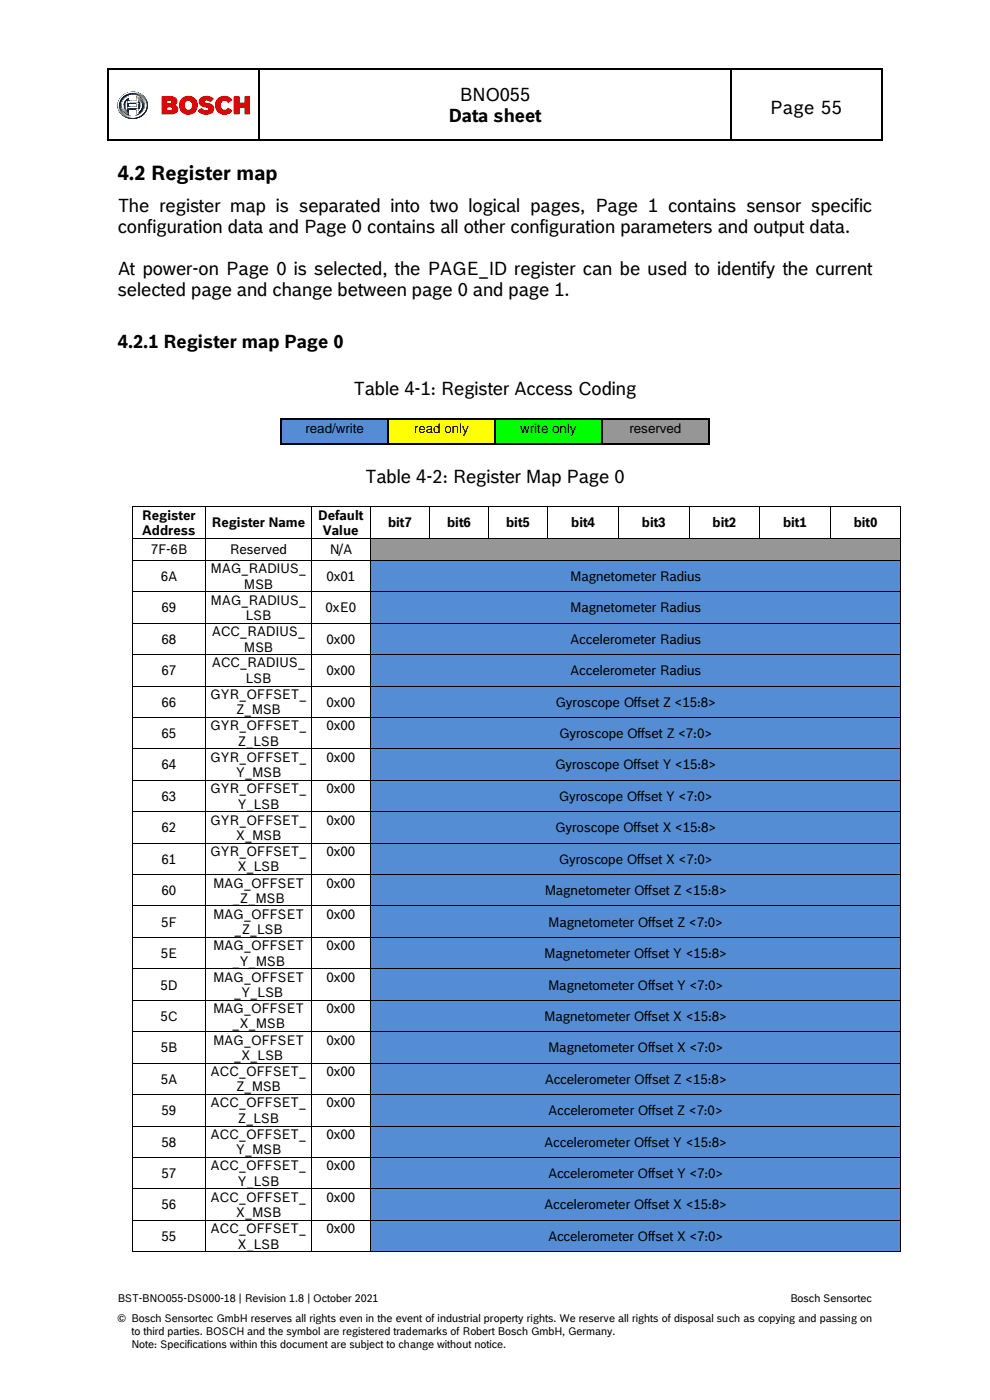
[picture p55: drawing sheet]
<svg xmlns="http://www.w3.org/2000/svg" width="210mm" height="297mm" viewBox="0 0 210 297" stroke-linecap="round" stroke-linejoin="round" font-family="sans-serif">
<defs><g id="words">
<text font-size="4.2" x="25" y="38.3">4.2 Register map</text>
<g font-size="3.9">
<text x="97.6" y="21.3">BNO055</text>
<text x="95.2" y="25.8">Data sheet</text>
<text x="163.4" y="24.1">Page 55</text>
<text x="25" y="44.9">The register map is separated into two logical pages, Page 1 contains sensor specific</text>
<text x="25" y="49.4">configuration data and Page 0 contains all other configuration parameters and output data.</text>
<text x="25" y="58.3">At power-on Page 0 is selected, the PAGE_ID register can be used to identify the current</text>
<text x="25" y="62.7">selected page and change between page 0 and page 1.</text>
<text x="25" y="73.8">4.2.1 Register map Page 0</text>
<text x="75" y="83.8">Table 4-1: Register Access Coding</text>
<text x="77.5" y="102.4">Table 4-2: Register Map Page 0</text>
</g>
<g font-size="2.8">
<text x="64.8" y="91.8">read/write</text>
<text x="87.9" y="91.8">read only</text>
<text x="110.4" y="91.8">write only</text>
<text x="133.5" y="91.8">reserved</text>
<text x="30.2" y="110.3">Register</text>
<text x="30.2" y="113.6">Address</text>
<text x="44.9" y="111.9">Register Name</text>
<text x="67.5" y="110.3">Default</text>
<text x="68.5" y="113.6">Value</text>
<text x="82.3" y="111.9">bit7</text>
<text x="94.8" y="111.9">bit6</text>
<text x="107.4" y="111.9">bit5</text>
<text x="121.2" y="111.9">bit4</text>
<text x="136.2" y="111.9">bit3</text>
<text x="151.2" y="111.9">bit2</text>
<text x="166.1" y="111.9">bit1</text>
<text x="181.1" y="111.9">bit0</text>
<text x="32" y="117.6">7F-6B</text>
<text x="48.8" y="117.6">Reserved</text>
<text x="70" y="117.6">N/A</text>
<text x="34.1" y="123.2">6A</text>
<text x="44.7" y="121.6">MAG_RADIUS_</text>
<text x="51.7" y="124.9">MSB</text>
<text x="69.2" y="123.2">0x01</text>
<text x="121" y="123.2">Magnetometer Radius</text>
<text x="34.3" y="129.9">69</text>
<text x="44.7" y="128.3">MAG_RADIUS_</text>
<text x="52.1" y="131.5">LSB</text>
<text x="69.1" y="129.9">0xE0</text>
<text x="121" y="129.9">Magnetometer Radius</text>
<text x="34.3" y="136.6">68</text>
<text x="44.9" y="135">ACC_RADIUS_</text>
<text x="69.2" y="136.6">0x00</text>
<text x="121" y="136.6">Accelerometer Radius</text>
<text x="34.3" y="143.3">67</text>
<text x="44.9" y="141.6">ACC_RADIUS_</text>
<text x="51.7" y="138.2">MSB</text>
<text x="69.2" y="143.3">0x00</text>
<text x="121" y="143.3">Accelerometer Radius</text>
<text x="34.3" y="149.9">66</text>
<text x="44.6" y="148.3">GYR_OFFSET_</text>
<text x="52.1" y="144.9">LSB</text>
<text x="69.2" y="149.9">0x00</text>
<text x="117.8" y="149.9">Gyroscope Offset Z &lt;15:8&gt;</text>
<text x="44.6" y="155">GYR_OFFSET_</text>
<text x="50.1" y="151.6">Z_MSB</text>
<text x="69.2" y="155">0x00</text>
<text x="34.3" y="156.6">65</text>
<text x="44.6" y="161.7">GYR_OFFSET_</text>
<text x="50.5" y="158.2">Z_LSB</text>
<text x="69.2" y="161.7">0x00</text>
<text x="118.6" y="156.6">Gyroscope Offset Z &lt;7:0&gt;</text>
<text x="34.3" y="163.3">64</text>
<text x="50" y="164.9">Y_MSB</text>
<text x="117.8" y="163.3">Gyroscope Offset Y &lt;15:8&gt;</text>
<text x="34.3" y="170">63</text>
<text x="44.6" y="168.3">GYR_OFFSET_</text>
<text x="50.4" y="171.6">Y_LSB</text>
<text x="69.2" y="168.3">0x00</text>
<text x="118.5" y="170">Gyroscope Offset Y &lt;7:0&gt;</text>
<text x="34.3" y="176.6">62</text>
<text x="44.6" y="175">GYR_OFFSET_</text>
<text x="50" y="178.2">X_MSB</text>
<text x="69.2" y="175">0x00</text>
<text x="117.8" y="176.6">Gyroscope Offset X &lt;15:8&gt;</text>
<text x="34.3" y="183.3">61</text>
<text x="44.6" y="181.6">GYR_OFFSET_</text>
<text x="50.4" y="184.9">X_LSB</text>
<text x="69.2" y="181.6">0x00</text>
<text x="118.5" y="183.3">Gyroscope Offset X &lt;7:0&gt;</text>
<text x="34.3" y="189.9">60</text>
<text x="45.2" y="188.3">MAG_OFFSET</text>
<text x="49.3" y="191.5">_Z_MSB</text>
<text x="69.2" y="188.3">0x00</text>
<text x="115.6" y="189.9">Magnetometer Offset Z &lt;15:8&gt;</text>
<text x="34.2" y="196.6">5F</text>
<text x="45.2" y="195">MAG_OFFSET</text>
<text x="69.2" y="195">0x00</text>
<text x="116.3" y="196.6">Magnetometer Offset Z &lt;7:0&gt;</text>
<text x="34.1" y="203.3">5E</text>
<text x="45.2" y="201.7">MAG_OFFSET</text>
<text x="49.7" y="198.2">_Z_LSB</text>
<text x="69.2" y="201.7">0x00</text>
<text x="115.5" y="203.3">Magnetometer Offset Y &lt;15:8&gt;</text>
<text x="34" y="210">5D</text>
<text x="45.2" y="208.3">MAG_OFFSET</text>
<text x="49.2" y="204.9">_Y_MSB</text>
<text x="69.2" y="208.3">0x00</text>
<text x="116.3" y="210">Magnetometer Offset Y &lt;7:0&gt;</text>
<text x="45.2" y="215">MAG_OFFSET</text>
<text x="49.6" y="211.6">_Y_LSB</text>
<text x="69.2" y="215">0x00</text>
<text x="34" y="216.6">5C</text>
<text x="45.2" y="221.7">MAG_OFFSET</text>
<text x="49.2" y="218.2">_X_MSB</text>
<text x="69.2" y="221.7">0x00</text>
<text x="115.5" y="216.6">Magnetometer Offset X &lt;15:8&gt;</text>
<text x="34.1" y="223.3">5B</text>
<text x="49.6" y="224.9">_X_LSB</text>
<text x="116.3" y="223.3">Magnetometer Offset X &lt;7:0&gt;</text>
<text x="34.1" y="229.9">5A</text>
<text x="44.7" y="228.3">ACC_OFFSET_</text>
<text x="50.1" y="231.6">Z_MSB</text>
<text x="69.2" y="228.3">0x00</text>
<text x="115.6" y="229.9">Accelerometer Offset Z &lt;15:8&gt;</text>
<text x="34.3" y="236.6">59</text>
<text x="44.7" y="235">ACC_OFFSET_</text>
<text x="50.5" y="238.2">Z_LSB</text>
<text x="69.2" y="235">0x00</text>
<text x="116.3" y="236.6">Accelerometer Offset Z &lt;7:0&gt;</text>
<text x="34.3" y="243.3">58</text>
<text x="44.7" y="241.7">ACC_OFFSET_</text>
<text x="50" y="244.9">Y_MSB</text>
<text x="69.2" y="241.7">0x00</text>
<text x="115.5" y="243.3">Accelerometer Offset Y &lt;15:8&gt;</text>
<text x="34.3" y="250">57</text>
<text x="44.7" y="248.3">ACC_OFFSET_</text>
<text x="50.4" y="251.6">Y_LSB</text>
<text x="69.2" y="248.3">0x00</text>
<text x="116.3" y="250">Accelerometer Offset Y &lt;7:0&gt;</text>
<text x="34.3" y="256.6">56</text>
<text x="44.7" y="255">ACC_OFFSET_</text>
<text x="69.2" y="255">0x00</text>
<text x="115.5" y="256.6">Accelerometer Offset X &lt;15:8&gt;</text>
<text x="34.3" y="263.3">55</text>
<text x="44.7" y="261.7">ACC_OFFSET_</text>
<text x="50" y="258.2">X_MSB</text>
<text x="69.2" y="261.7">0x00</text>
<text x="116.3" y="263.3">Accelerometer Offset X &lt;7:0&gt;</text>
<text x="50.4" y="264.9">X_LSB</text>
</g>
<g font-size="2.3">
<text x="25" y="276.3">BST-BNO055-DS000-18 | Revision 1.8 | October 2021</text>
<text x="25" y="280.4">© Bosch Sensortec GmbH reserves all rights even in the event of industrial property rights. We reserve all rights of disposal such as copying and passing on</text>
<text x="167.7" y="276.3">Bosch Sensortec</text>
<text x="27.9" y="283.3">to third parties. BOSCH and the symbol are registered trademarks of Robert Bosch GmbH, Germany.</text>
<text x="27.9" y="286.1">Note: Specifications within this document are subject to change without notice.</text>
</g>
</g></defs>
<g fill="#000">
<path d="M22.9 14.5h.2v.2h-.2z" fill-rule="evenodd"/>
<path d="M22.9 14.5h.2v.2h-.2z" fill-rule="evenodd"/>
<path d="M54.9 14.5h.2v.2h-.2z" fill-rule="evenodd"/>
<path d="M154.9 14.5h.3v.2h-.3z" fill-rule="evenodd"/>
<path d="M186.9 14.5h.3v.2h-.3z" fill-rule="evenodd"/>
<path d="M186.9 14.5h.3v.2h-.3z" fill-rule="evenodd"/>
<path d="M22.9 29.6h.2v.2h-.2z" fill-rule="evenodd"/>
<path d="M22.9 29.6h.2v.2h-.2z" fill-rule="evenodd"/>
<path d="M54.9 29.6h.2v.2h-.2z" fill-rule="evenodd"/>
<path d="M154.9 29.6h.3v.2h-.3z" fill-rule="evenodd"/>
<path d="M186.9 29.6h.3v.2h-.3z" fill-rule="evenodd"/>
<path d="M186.9 29.6h.3v.2h-.3z" fill-rule="evenodd"/>
</g>
<path d="M23 14.7v14.9M23.1 14.6h31.8M55 14.7v14.9M55.1 14.6h99.8M155 14.7v14.9M155.2 14.6h31.7M187.1 14.7v14.9M23.1 29.7h31.8M55.1 29.7h99.8M155.2 29.7h31.7" fill="none" stroke="#000" stroke-width=".25"/>
<g fill="#000" stroke="#000" stroke-width=".21">
<path d="M26.1 20.8l.1-.1z" fill-rule="evenodd"/>
<path d="M26.2 20.7l.1-.1z" fill-rule="evenodd"/>
<path d="M26.2 20.7l.1-.1z" fill-rule="evenodd"/>
<path d="M26.3 20.6h.1z" fill-rule="evenodd"/>
<path d="M26.3 20.6l.1-.1z" fill-rule="evenodd"/>
<path d="M26.5 21.6v.1z" fill-rule="evenodd"/>
<path d="M26.6 21.5v.2z" fill-rule="evenodd"/>
<path d="M26.8 21.2l-.2 .4z" fill-rule="evenodd"/>
<path d="M27.2 21.9v.8h1.8v-.8zM27.2 21.9h1.9v.9h-1.9zM26.7 21.4a1.48 1.48 0 0 0 0 1.9zM29.5 21.4v1.9a1.6 1.6 0 0 0 0-1.9zM26.8 21.2v2.3a1.62 1.62 0 0 1 0-2.3zM29.5 21.2a1.63 1.63 0 0 1 0 2.3zM26.6 20.9a1.81 1.81 0 0 0 .6 3.2v-.9h1.9v.9a1.82 1.82 0 0 0 1.3-1.6 1.82 1.82 0 0 0-.9-1.7l-.4-.1v.9h-1.9v-1zM26.5 20.9l.7-.4v1h1.8l.1-1a1.89 1.89 0 0 1 1.3 1.9 1.89 1.89 0 0 1-1.3 1.7l-.1-.9h-1.8v.9a1.85 1.85 0 0 1-.7-3.2zM26.3 20.7a2.39 2.39 0 0 0-.5 2.9 2.39 2.39 0 0 0 2.7 1.1 2.38 2.38 0 0 0 2.3-2.6 2.38 2.38 0 0 0-2.6-2.1l-1.1 .1zM26 20.9a2.76 2.76 0 0 1 3.1-.9 2.76 2.76 0 0 1 1.8 2.7 2.75 2.75 0 0 1-3 2.1 2.75 2.75 0 0 1-2.5-2.8zM25.9 20.6a2.74 2.74 0 0 0-.3 3.2 2.74 2.74 0 0 0 2.9 1.3 2.73 2.73 0 0 0 2.7-2.9 2.73 2.73 0 0 0-3-2.6l-1.5 .4zM25.8 20.5a3.1 3.1 0 0 1 3.6-.7 3.1 3.1 0 0 1 1.8 3.2 3.2 3.2 0 0 1-3.4 2.1 3.2 3.2 0 0 1-2.8-2.7l.2-1z" fill-rule="evenodd"/>
<path d="M29.2 24.1h.2z" fill-rule="evenodd"/>
<path d="M29.5 21.2v2.3z" fill-rule="evenodd"/>
<path d="M29.3 24.1l.4-.3z" fill-rule="evenodd"/>
<path d="M29.7 23.8h.1z" fill-rule="evenodd"/>
<path d="M29.7 23.8l.1-.1z" fill-rule="evenodd"/>
<path d="M30.1 24.4h.1z" fill-rule="evenodd"/>
<path d="M30.2 24.4l.1-.1z" fill-rule="evenodd"/>
<path d="M30.3 24.3h.1z" fill-rule="evenodd"/>
<path d="M30.3 24.3h.1z" fill-rule="evenodd"/>
<path d="M30.3 24.3l.1-.1z" fill-rule="evenodd"/>
<path d="M30.4 24.2h.1z" fill-rule="evenodd"/>
</g>
<g fill="#fff" stroke="#fff" stroke-width=".21">
<path d="M35.3 22.7v.7h.8a.41 .41 0 0 0 .6-.4 .41 .41 0 0 0-.6-.3zM35.3 21.3v.7h.8a.37 .37 0 0 0 .4-.4 .37 .37 0 0 0-.4-.3zM34.4 20.5h1.5a1.12 1.12 0 0 1 1.2 .2 1.12 1.12 0 0 1 .3 1.2l-.4 .4a.94 .94 0 0 1 .7 1.1 .94 .94 0 0 1-1.1 .7h-2.2z" fill-rule="evenodd"/>
<path d="M39.4 21.4a1.02 1.02 0 0 0-.2 1.5 1.02 1.02 0 0 0 1.4 .2 1.03 1.03 0 0 0 .2-1.3 1.03 1.03 0 0 0-1.4-.4zM38.1 22.3a1.89 1.89 0 0 1 3.7 0 1.89 1.89 0 0 1-3.7 0z" fill-rule="evenodd"/>
<path d="M42.6 20.8a2.07 2.07 0 0 1 2.6 .2l-.2 .2a.44 .44 0 0 1-.4 .3 .44 .44 0 0 1-.4-.2 .52 .52 0 0 0-.6-.1 .52 .52 0 0 0-.3 .5l.2 .1a2.8 2.8 0 0 1 1.8 .9 1.35 1.35 0 0 1-1.8 1.5l-.5-.1a.92 .92 0 0 1-.8-.6l.1-.1a.41 .41 0 0 1 .4-.3 .41 .41 0 0 1 .4 .2 .69 .69 0 0 0 .7 .3 .69 .69 0 0 0 .5-.6l-.9-.3a1.07 1.07 0 0 1-1-.7 1.07 1.07 0 0 1 .2-1.2z" fill-rule="evenodd"/>
<path d="M46.3 21a1.96 1.96 0 0 1 2.9 .2l-.3 .2a.51 .51 0 0 1-.9-.1 1.01 1.01 0 0 0-1.3 1.2 1.01 1.01 0 0 0 1.6 .6l.1-.1 .8 .5a1.93 1.93 0 0 1-2.8 .3 1.93 1.93 0 0 1-.1-2.8z" fill-rule="evenodd"/>
<path d="M49.7 20.5h1v1.4h1.3v-1.4h1v3.6h-1v-1.4h-1.3v1.4h-1z" fill-rule="evenodd"/>
<path d="M27.2 21.9v.9h1.9v-.9zM26.8 21.3a1.58 1.58 0 0 0 0 2.1zM29.5 21.2v2.2l.1-.1a1.63 1.63 0 0 0-.1-2.1zM26.6 20.9l.5-.3 .1 .9h1.9v-.9a1.83 1.83 0 0 1 1.3 1.8 1.83 1.83 0 0 1-1.3 1.7v-.9h-1.9v.9a1.82 1.82 0 0 1-.6-3.2zM26.2 20.6a2.4 2.4 0 0 0-.5 2.8 2.4 2.4 0 0 0 2.5 1.4 2.45 2.45 0 0 0 2.6-2.7 2.45 2.45 0 0 0-3-2.2l-.7 .2zM25.8 20.5a3 3 0 0 1 3.6-.7 3 3 0 0 1 1.7 3.2 3.1 3.1 0 0 1-3.3 2.1 3.1 3.1 0 0 1-2.7-2.7l.2-1z" fill-rule="evenodd"/>
<path d="M25.9 20.6l1.2-.8 1.1-.2a3.1 3.1 0 0 0-3 2.5v.3a2.03 2.03 0 0 1 .7-1.8z" fill-rule="evenodd"/>
<path d="M28.1 19.6l.1 .1z" fill-rule="evenodd"/>
<path d="M25.1 22.3l.1 .1z" fill-rule="evenodd"/>
<path d="M28.1 24.8l.1 .1z" fill-rule="evenodd"/>
<path d="M28.2 24.8a2.72 2.72 0 0 0 2.8-2.4 2.57 2.57 0 0 1-2.8 2.4z" fill-rule="evenodd"/>
<path d="M30.9 22.3l.1 .1z" fill-rule="evenodd"/>
<path d="M26.9 21v2.7l-.1-2.1z" fill-rule="evenodd"/>
<path d="M30 22.4l-.1 .7-.5 .6 .4-.6z" fill-rule="evenodd"/>
<path d="M30 22.3v.1z" fill-rule="evenodd"/>
<path d="M27.3 22.8h1.8l.1-.8-.1 .9z" fill-rule="evenodd"/>
<path d="M27.3 22.8h.1z" fill-rule="evenodd"/>
<path d="M26.6 20.9l.5-.2a1.84 1.84 0 0 0-1.1 1.7l.1-.8z" fill-rule="evenodd"/>
<path d="M27.3 21.6h1.8v-1l.2 .1h-.1l-.1 .9z" fill-rule="evenodd"/>
<path d="M26 22.3v.1z" fill-rule="evenodd"/>
<path d="M27.3 21.6h.1z" fill-rule="evenodd"/>
<path d="M29.2 20.6l.1 .1z" fill-rule="evenodd"/>
<path d="M29.1 23.9l.1 .1z" fill-rule="evenodd"/>
<path d="M27 20.7l.2-.1z" fill-rule="evenodd"/>
<path d="M29.1 23.3l.1 .6z" fill-rule="evenodd"/>
<path d="M29.1 23.2l.1 .1z" fill-rule="evenodd"/>
</g>
<g fill="#585858" stroke="#585858" stroke-width=".21">
<path d="M25.8 20.5a2.78 2.78 0 0 1 2.4-.9 3.1 3.1 0 0 0-3.2 2.8l.2-1z" fill-rule="evenodd"/>
<path d="M28.1 19.6h.1z" fill-rule="evenodd"/>
<path d="M25 22.3l.1 .1z" fill-rule="evenodd"/>
<path d="M28.1 24.7l.1 .1z" fill-rule="evenodd"/>
<path d="M28.2 24.7a2.69 2.69 0 0 0 2.7-2.3 2.48 2.48 0 0 1-2.7 2.3z" fill-rule="evenodd"/>
<path d="M30.8 22.3l.1 .1z" fill-rule="evenodd"/>
<path d="M26.8 21.2v2.3l-.1-2.1z" fill-rule="evenodd"/>
<path d="M29.9 22.4v.4l-.4 .7z" fill-rule="evenodd"/>
<path d="M29.9 22.3l.1 .1z" fill-rule="evenodd"/>
<path d="M27.3 22.7h1.7l.1-.7v.8z" fill-rule="evenodd"/>
<path d="M27.3 22.7l.1 .1z" fill-rule="evenodd"/>
<path d="M29 22l.1 .1z" fill-rule="evenodd"/>
<path d="M26.5 20.9l.5-.4 .1 .1a1.72 1.72 0 0 0-1.1 1.4l-.1 .4 .2-.8z" fill-rule="evenodd"/>
<path d="M27.3 21.5h1.7l.1-.8v.9z" fill-rule="evenodd"/>
<path d="M29 23.3l.1 .7z" fill-rule="evenodd"/>
<path d="M29 23.9l.1 .1z" fill-rule="evenodd"/>
<path d="M25.9 22.3l.1 .1z" fill-rule="evenodd"/>
<path d="M27.1 20.5l.1 .2z" fill-rule="evenodd"/>
<path d="M29 20.7l.1 .1z" fill-rule="evenodd"/>
<path d="M27.3 21.5l.1 .1z" fill-rule="evenodd"/>
<path d="M29 23.2l.1 .1z" fill-rule="evenodd"/>
</g>
<g fill="#4b4b4b" stroke="#4b4b4b" stroke-width=".21">
<path d="M25.2 23.4h.2z" fill-rule="evenodd"/>
<path d="M29.3 19.8l.1 .1z" fill-rule="evenodd"/>
<path d="M29.4 19.8v.1z" fill-rule="evenodd"/>
<path d="M29.4 19.8v.1z" fill-rule="evenodd"/>
<path d="M25.2 23.3l.1 .1z" fill-rule="evenodd"/>
<path d="M25.2 23.4h.2z" fill-rule="evenodd"/>
<path d="M27.1 24.5l.1 .1z" fill-rule="evenodd"/>
<path d="M27.1 24.5l.1 .1z" fill-rule="evenodd"/>
<path d="M30.6 21.4l.1 .1z" fill-rule="evenodd"/>
<path d="M30.6 21.4l.1 .1z" fill-rule="evenodd"/>
<path d="M26 23.1l.1 .1z" fill-rule="evenodd"/>
<path d="M26 23.1l.1 .1z" fill-rule="evenodd"/>
<path d="M26 23l.1 .1z" fill-rule="evenodd"/>
<path d="M27.1 20.5l.1 .2z" fill-rule="evenodd"/>
<path d="M29.2 20.5l.1 .1z" fill-rule="evenodd"/>
</g>
<g fill="#494949" stroke="#494949" stroke-width=".21">
<path d="M25.3 23.4l.1 .1z" fill-rule="evenodd"/>
<path d="M29.4 19.8l.1 .1z" fill-rule="evenodd"/>
<path d="M27.3 22.7l.1 .1z" fill-rule="evenodd"/>
<path d="M26 23.1l.2 .1z" fill-rule="evenodd"/>
<path d="M29.2 20.5l.1 .1z" fill-rule="evenodd"/>
<path d="M27.3 21.5l.1 .1z" fill-rule="evenodd"/>
<path d="M29 23.2l.1 .1z" fill-rule="evenodd"/>
</g>
<g fill="#484848" stroke="#484848" stroke-width=".21">
<path d="M25.3 23.4l.1 .1z" fill-rule="evenodd"/>
<path d="M27 24.5l.1 .1z" fill-rule="evenodd"/>
<path d="M30.6 21.4h.1z" fill-rule="evenodd"/>
<path d="M29.8 21.9l.1 .1z" fill-rule="evenodd"/>
<path d="M26.1 23.2h.1z" fill-rule="evenodd"/>
<path d="M27.1 20.5l.1 .2z" fill-rule="evenodd"/>
<path d="M29.2 20.5l.1 .2z" fill-rule="evenodd"/>
</g>
<g fill="#474747" stroke="#474747" stroke-width=".21">
<path d="M25.3 23.5l.1 .1z" fill-rule="evenodd"/>
<path d="M29.5 19.8v.1z" fill-rule="evenodd"/>
<path d="M27.3 22.7l.1 .1z" fill-rule="evenodd"/>
<path d="M29 22l.1 .1z" fill-rule="evenodd"/>
<path d="M29 24l.2 .1z" fill-rule="evenodd"/>
<path d="M26.1 23.2h.1z" fill-rule="evenodd"/>
<path d="M29.3 20.5v.2z" fill-rule="evenodd"/>
<path d="M29.3 20.5v.2z" fill-rule="evenodd"/>
<path d="M27.3 21.5l.1 .1z" fill-rule="evenodd"/>
</g>
<g fill="#464646" stroke="#464646" stroke-width=".21">
<path d="M25.3 23.5l.1 .1z" fill-rule="evenodd"/>
<path d="M29.5 19.8l.1 .2z" fill-rule="evenodd"/>
<path d="M26.9 24.5l.1 .1z" fill-rule="evenodd"/>
<path d="M30.5 21.3h.1z" fill-rule="evenodd"/>
<path d="M26.1 23.2l.1 .1z" fill-rule="evenodd"/>
<path d="M29.3 20.5v.2z" fill-rule="evenodd"/>
</g>
<g fill="#454545" stroke="#454545" stroke-width=".21">
<path d="M25.4 23.6h.1z" fill-rule="evenodd"/>
<path d="M29.8 21.8l.1 .1z" fill-rule="evenodd"/>
<path d="M26.1 23.3h.1z" fill-rule="evenodd"/>
<path d="M27.2 20.5v.2z" fill-rule="evenodd"/>
<path d="M29.3 20.5v.2z" fill-rule="evenodd"/>
<path d="M29 23.2l.1 .1z" fill-rule="evenodd"/>
</g>
<g fill="#434343" stroke="#434343" stroke-width=".21">
<path d="M25.4 23.6l.1 .1z" fill-rule="evenodd"/>
<path d="M26.9 24.4v.1z" fill-rule="evenodd"/>
<path d="M30.5 21.2h.1z" fill-rule="evenodd"/>
<path d="M29 22h.1z" fill-rule="evenodd"/>
<path d="M26.1 23.3l.2 .1z" fill-rule="evenodd"/>
<path d="M27.2 20.5v.2z" fill-rule="evenodd"/>
<path d="M29.3 20.6l.1 .1z" fill-rule="evenodd"/>
</g>
<g fill="#424242" stroke="#424242" stroke-width=".21">
<path d="M25.4 23.7h.1z" fill-rule="evenodd"/>
<path d="M29.6 19.9l.1 .1z" fill-rule="evenodd"/>
<path d="M29.8 21.8h.1z" fill-rule="evenodd"/>
<path d="M27.3 22.7l.1 .1z" fill-rule="evenodd"/>
<path d="M26.2 23.3l.1 .1z" fill-rule="evenodd"/>
<path d="M29.3 20.6l.1 .1z" fill-rule="evenodd"/>
<path d="M27.3 21.5l.1 .1z" fill-rule="evenodd"/>
</g>
<g fill="#414141" stroke="#414141" stroke-width=".21">
<path d="M25.4 23.7l.2 .1z" fill-rule="evenodd"/>
<path d="M29.7 19.9l.1 .1z" fill-rule="evenodd"/>
<path d="M26.8 24.4v.1z" fill-rule="evenodd"/>
<path d="M30.4 21.1l.1 .1z" fill-rule="evenodd"/>
<path d="M29 24l.2 .1z" fill-rule="evenodd"/>
<path d="M26.2 23.4h.1z" fill-rule="evenodd"/>
<path d="M29.4 20.6v.1z" fill-rule="evenodd"/>
<path d="M29.4 20.6v.1z" fill-rule="evenodd"/>
<path d="M29.4 20.6v.1z" fill-rule="evenodd"/>
<path d="M29 23.2l.1 .1z" fill-rule="evenodd"/>
</g>
<g fill="#404040" stroke="#404040" stroke-width=".21">
<path d="M25.5 23.8h.1z" fill-rule="evenodd"/>
<path d="M29 22h.1z" fill-rule="evenodd"/>
<path d="M26.2 23.4l.1 .1z" fill-rule="evenodd"/>
<path d="M27.2 20.6v.1z" fill-rule="evenodd"/>
</g>
<g fill="#3e3e3e" stroke="#3e3e3e" stroke-width=".21">
<path d="M25.5 23.8l.1 .1z" fill-rule="evenodd"/>
<path d="M26.7 24.3v.1z" fill-rule="evenodd"/>
<path d="M30.4 21l.1 .1z" fill-rule="evenodd"/>
<path d="M29 24.1h.2z" fill-rule="evenodd"/>
<path d="M26.2 23.4l.2 .1z" fill-rule="evenodd"/>
<path d="M29.4 20.6l.1 .2z" fill-rule="evenodd"/>
<path d="M29 23.2l.1 .1z" fill-rule="evenodd"/>
</g>
<g fill="#3d3d3d" stroke="#3d3d3d" stroke-width=".21">
<path d="M25.5 23.9h.1z" fill-rule="evenodd"/>
<path d="M29.8 20l.1 .1z" fill-rule="evenodd"/>
<path d="M25.5 23.9h.1z" fill-rule="evenodd"/>
<path d="M29.7 21.7h.1z" fill-rule="evenodd"/>
<path d="M27.3 22.7l.1 .1z" fill-rule="evenodd"/>
<path d="M26.3 23.5h.1z" fill-rule="evenodd"/>
<path d="M26.3 23.5h.1z" fill-rule="evenodd"/>
<path d="M27.2 20.6v.1z" fill-rule="evenodd"/>
<path d="M27.3 21.5l.1 .1z" fill-rule="evenodd"/>
</g>
<g fill="#0a0a0a" stroke="#0a0a0a" stroke-width=".21">
<path d="M27.2 24.9l.1 .1z" fill-rule="evenodd"/>
<path d="M31.2 22.1v.1z" fill-rule="evenodd"/>
<path d="M29.1 20.1h.1z" fill-rule="evenodd"/>
<path d="M29.2 20.1l.1 .1z" fill-rule="evenodd"/>
<path d="M25.6 23.2l.1 .1z" fill-rule="evenodd"/>
<path d="M25.6 23.2h.1z" fill-rule="evenodd"/>
<path d="M25.6 23.2l.1 .1z" fill-rule="evenodd"/>
<path d="M29.2 20.1l.1 .1z" fill-rule="evenodd"/>
<path d="M26.5 22.9v.1z" fill-rule="evenodd"/>
<path d="M26.5 22.9v.1z" fill-rule="evenodd"/>
<path d="M26.4 22.9l.1 .1z" fill-rule="evenodd"/>
<path d="M27 24.1h.1l.1-.1v.1z" fill-rule="evenodd"/>
<path d="M27 24l.2 .1z" fill-rule="evenodd"/>
<path d="M27 24l.2 .1z" fill-rule="evenodd"/>
<path d="M27.2 20.7v.1z" fill-rule="evenodd"/>
</g>
<g fill="#090909" stroke="#090909" stroke-width=".21">
<path d="M27.3 25h.1z" fill-rule="evenodd"/>
<path d="M28.9 20l.1 .1z" fill-rule="evenodd"/>
<path d="M29 20l.1 .1z" fill-rule="evenodd"/>
<path d="M25.6 23.1v.1z" fill-rule="evenodd"/>
<path d="M26.4 22.8l.1 .1z" fill-rule="evenodd"/>
<path d="M26.4 22.8h.1z" fill-rule="evenodd"/>
<path d="M29.2 24.1h.1z" fill-rule="evenodd"/>
<path d="M26.9 24l.3 .1z" fill-rule="evenodd"/>
<path d="M27 24l.2 .1z" fill-rule="evenodd"/>
<path d="M27 24l.1 .1 .1-.1v.1z" fill-rule="evenodd"/>
<path d="M29 23.2l.1 .1z" fill-rule="evenodd"/>
</g>
<g fill="#080808" stroke="#080808" stroke-width=".21">
<path d="M27.5 25l.1 .1z" fill-rule="evenodd"/>
<path d="M27.6 25v.1z" fill-rule="evenodd"/>
<path d="M31.2 22.1v.1z" fill-rule="evenodd"/>
<path d="M28.7 20h.1z" fill-rule="evenodd"/>
<path d="M28.8 20l.1 .1z" fill-rule="evenodd"/>
<path d="M25.5 22.9l.1 .1z" fill-rule="evenodd"/>
<path d="M26.4 22.7l.1 .1z" fill-rule="evenodd"/>
<path d="M27 24.1l.2-.1-.1 .2z" fill-rule="evenodd"/>
<path d="M26.9 24.1l.3-.1-.1 .2z" fill-rule="evenodd"/>
<path d="M26.9 24.1l.3-.1-.1 .2z" fill-rule="evenodd"/>
<path d="M26.9 24.1h.3z" fill-rule="evenodd"/>
<path d="M30.3 22.2l.1 .1z" fill-rule="evenodd"/>
</g>
<g fill="#070707" stroke="#070707" stroke-width=".21">
<path d="M27.7 25l.1 .1z" fill-rule="evenodd"/>
<path d="M27.7 25.1h.1z" fill-rule="evenodd"/>
<path d="M27.8 25.1h.1z" fill-rule="evenodd"/>
<path d="M28.4 19.9h.1z" fill-rule="evenodd"/>
<path d="M28.5 19.9l.1 .1z" fill-rule="evenodd"/>
<path d="M28.6 20h.1z" fill-rule="evenodd"/>
<path d="M25.4 22.7l.1 .1z" fill-rule="evenodd"/>
<path d="M25.5 22.7v.1z" fill-rule="evenodd"/>
<path d="M26.4 22.6v.1z" fill-rule="evenodd"/>
<path d="M26.4 22.5v.1z" fill-rule="evenodd"/>
<path d="M26.4 22.5v.1z" fill-rule="evenodd"/>
<path d="M27 24.1h.1l.1-.1-.1 .2z" fill-rule="evenodd"/>
<path d="M27 24.1l.2-.1-.1 .2z" fill-rule="evenodd"/>
<path d="M27 24.1l.2-.1-.1 .2z" fill-rule="evenodd"/>
</g>
<g fill="#060606" stroke="#060606" stroke-width=".21">
<path d="M27.9 25.1h.1z" fill-rule="evenodd"/>
<path d="M28 25.1h.1z" fill-rule="evenodd"/>
<path d="M28.2 19.9h.1z" fill-rule="evenodd"/>
<path d="M28.3 19.9l.1 .1z" fill-rule="evenodd"/>
<path d="M25.4 22.5l.1 .1z" fill-rule="evenodd"/>
<path d="M26.4 22.4v.1z" fill-rule="evenodd"/>
<path d="M29.2 24.1h.1z" fill-rule="evenodd"/>
<path d="M27 24.1h.2v-.2v.2z" fill-rule="evenodd"/>
<path d="M27 24.1h.2v-.2v.2z" fill-rule="evenodd"/>
<path d="M27 24.1h.2v-.2v.2z" fill-rule="evenodd"/>
<path d="M30.3 22.3l.1 .1z" fill-rule="evenodd"/>
</g>
<g fill="#050505" stroke="#050505" stroke-width=".21">
<path d="M28.1 25.1h.1z" fill-rule="evenodd"/>
<path d="M31.2 22.4v.1z" fill-rule="evenodd"/>
<path d="M31.2 22.5v.1z" fill-rule="evenodd"/>
<path d="M28.4 25.1h.1z" fill-rule="evenodd"/>
<path d="M28.3 25.1h.1z" fill-rule="evenodd"/>
<path d="M28.2 25.1h.1z" fill-rule="evenodd"/>
<path d="M28.1 25.1h.1z" fill-rule="evenodd"/>
<path d="M28.1 19.9l.1 .1z" fill-rule="evenodd"/>
<path d="M27.9 19.9l.1 .1z" fill-rule="evenodd"/>
<path d="M28 19.9l.1 .1z" fill-rule="evenodd"/>
<path d="M28.1 19.9l.1 .1z" fill-rule="evenodd"/>
<path d="M25.4 22.2l.1 .1z" fill-rule="evenodd"/>
<path d="M25.4 22.3l.1 .1z" fill-rule="evenodd"/>
<path d="M25.4 22.3l.1 .1z" fill-rule="evenodd"/>
<path d="M26.4 22.2v.2z" fill-rule="evenodd"/>
<path d="M26.4 22.3v.1z" fill-rule="evenodd"/>
<path d="M26.4 22.3v.1z" fill-rule="evenodd"/>
<path d="M27.2 21.9h1.9v.1l-1.9-.1 .1 .8h-.1z" fill-rule="evenodd"/>
<path d="M27.2 23.2h1.9v.1l-.1-.1h-1.8v.8z" fill-rule="evenodd"/>
<path d="M27.2 20.7v.8l.2 .1-.2-.1z" fill-rule="evenodd"/>
<path d="M27.2 23.9v.2h-.2h.2z" fill-rule="evenodd"/>
<path d="M27 24.1h.2v-.2v.2z" fill-rule="evenodd"/>
</g>
<g fill="#575757" stroke="#575757" stroke-width=".21">
<path d="M28.2 19.6h.1z" fill-rule="evenodd"/>
<path d="M28.2 19.6h.1z" fill-rule="evenodd"/>
<path d="M25 22.4l.1 .1z" fill-rule="evenodd"/>
<path d="M25 22.4l.1 .1z" fill-rule="evenodd"/>
<path d="M28 24.7l.1 .1z" fill-rule="evenodd"/>
<path d="M30.8 22.2l.1 .1z" fill-rule="evenodd"/>
<path d="M25.9 22.4l.1 .1z" fill-rule="evenodd"/>
<path d="M25.9 22.4h.1z" fill-rule="evenodd"/>
<path d="M29.1 20.7v.1z" fill-rule="evenodd"/>
</g>
<g fill="#565656" stroke="#565656" stroke-width=".21">
<path d="M28.3 19.6l.1 .1z" fill-rule="evenodd"/>
<path d="M28.4 19.6l.1 .1z" fill-rule="evenodd"/>
<path d="M25 22.5l.1 .1z" fill-rule="evenodd"/>
<path d="M25 22.5l.1 .1z" fill-rule="evenodd"/>
<path d="M27.9 24.7l.1 .1z" fill-rule="evenodd"/>
<path d="M30.8 22.2h.1z" fill-rule="evenodd"/>
<path d="M27.3 22.7l.1 .1z" fill-rule="evenodd"/>
<path d="M25.9 22.4l.1 .1z" fill-rule="evenodd"/>
<path d="M25.9 22.4l.1 .1z" fill-rule="evenodd"/>
<path d="M29.1 20.6v.1z" fill-rule="evenodd"/>
<path d="M29.1 20.6v.1z" fill-rule="evenodd"/>
<path d="M27.3 21.5l.1 .1z" fill-rule="evenodd"/>
</g>
<g fill="#555" stroke="#555" stroke-width=".21">
<path d="M29.1 20.6v.1z"/>
<path d="M28.4 19.6l.1 .1z" fill-rule="evenodd"/>
<path d="M25 22.6l.1 .1z" fill-rule="evenodd"/>
<path d="M29.9 22.3h.1z" fill-rule="evenodd"/>
<path d="M29 22l.1 .1z" fill-rule="evenodd"/>
<path d="M29 24l.1 .1z" fill-rule="evenodd"/>
<path d="M25.9 22.5l.1 .1z" fill-rule="evenodd"/>
<path d="M27.1 20.5l.1 .2z" fill-rule="evenodd"/>
</g>
<g fill="#545454" stroke="#545454" stroke-width=".21">
<path d="M28.5 19.6l.1 .1z" fill-rule="evenodd"/>
<path d="M28.5 19.6l.1 .1z" fill-rule="evenodd"/>
<path d="M25 22.6l.1 .1z" fill-rule="evenodd"/>
<path d="M25 22.7l.2 .1z" fill-rule="evenodd"/>
<path d="M27.8 24.7l.1 .1z" fill-rule="evenodd"/>
<path d="M30.8 22.1l.1 .1z" fill-rule="evenodd"/>
<path d="M25.9 22.5l.1 .1z" fill-rule="evenodd"/>
<path d="M25.9 22.5l.1 .1z" fill-rule="evenodd"/>
<path d="M29.1 20.6v.1z" fill-rule="evenodd"/>
<path d="M29 23.2l.1 .1z" fill-rule="evenodd"/>
</g>
<g fill="#535353" stroke="#535353" stroke-width=".21">
<path d="M28.6 19.6l.1 .1z" fill-rule="evenodd"/>
<path d="M28.6 19.6l.1 .1z" fill-rule="evenodd"/>
<path d="M25 22.7l.2 .1z" fill-rule="evenodd"/>
<path d="M25.1 22.8h.1z" fill-rule="evenodd"/>
<path d="M27.7 24.7l.1 .1z" fill-rule="evenodd"/>
<path d="M30.8 22l.1 .1z" fill-rule="evenodd"/>
<path d="M29.9 22.2l.1 .1z" fill-rule="evenodd"/>
<path d="M27.3 22.7l.1 .1z" fill-rule="evenodd"/>
<path d="M25.9 22.6l.1 .1z" fill-rule="evenodd"/>
<path d="M25.9 22.6l.1 .1z" fill-rule="evenodd"/>
<path d="M27.1 20.5l.1 .2z" fill-rule="evenodd"/>
<path d="M29.1 20.6h.1z" fill-rule="evenodd"/>
<path d="M29.1 20.6h.1z" fill-rule="evenodd"/>
<path d="M27.3 21.5l.1 .1z" fill-rule="evenodd"/>
</g>
<g fill="#525252" stroke="#525252" stroke-width=".21">
<path d="M28.7 19.6l.1 .1z" fill-rule="evenodd"/>
<path d="M25.1 22.8l.1 .1z" fill-rule="evenodd"/>
<path d="M27.6 24.7l.1 .1z" fill-rule="evenodd"/>
<path d="M30.7 21.9l.2 .1z" fill-rule="evenodd"/>
<path d="M29 24l.1 .1z" fill-rule="evenodd"/>
<path d="M25.9 22.6l.1 .1z" fill-rule="evenodd"/>
<path d="M29.1 20.6h.1z" fill-rule="evenodd"/>
</g>
<g fill="#515151" stroke="#515151" stroke-width=".21">
<path d="M28.8 19.6v.1z" fill-rule="evenodd"/>
<path d="M28.8 19.6v.1z" fill-rule="evenodd"/>
<path d="M28.8 19.6l.1 .1z" fill-rule="evenodd"/>
<path d="M25.1 22.9h.1z" fill-rule="evenodd"/>
<path d="M25.1 22.9l.1 .1z" fill-rule="evenodd"/>
<path d="M25.1 22.9h.1z" fill-rule="evenodd"/>
<path d="M27.6 24.7v.1z" fill-rule="evenodd"/>
<path d="M30.7 21.8l.1 .1z" fill-rule="evenodd"/>
<path d="M27.3 22.7l.1 .1z" fill-rule="evenodd"/>
<path d="M29 22l.1 .1z" fill-rule="evenodd"/>
<path d="M25.9 22.7l.1 .1z" fill-rule="evenodd"/>
<path d="M25.9 22.7h.1z" fill-rule="evenodd"/>
<path d="M25.9 22.7h.1z" fill-rule="evenodd"/>
<path d="M29.1 20.6h.1z" fill-rule="evenodd"/>
<path d="M27.3 21.5l.1 .1z" fill-rule="evenodd"/>
</g>
<g fill="#505050" stroke="#505050" stroke-width=".21">
<path d="M28.9 19.6v.1z" fill-rule="evenodd"/>
<path d="M25.1 22.9l.1 .1z" fill-rule="evenodd"/>
<path d="M29.9 22.1l.1 .1z" fill-rule="evenodd"/>
<path d="M25.9 22.7l.1 .1z" fill-rule="evenodd"/>
<path d="M27.1 20.5l.1 .2z" fill-rule="evenodd"/>
<path d="M29.1 20.6h.1z" fill-rule="evenodd"/>
<path d="M29.1 20.6h.1z" fill-rule="evenodd"/>
<path d="M29 23.2l.1 .1z" fill-rule="evenodd"/>
</g>
<g fill="#4f4f4f" stroke="#4f4f4f" stroke-width=".21">
<path d="M28.9 19.6l.1 .1z" fill-rule="evenodd"/>
<path d="M29 19.7l.1 .1z" fill-rule="evenodd"/>
<path d="M25.1 23l.1 .1z" fill-rule="evenodd"/>
<path d="M25.1 23l.1 .1z" fill-rule="evenodd"/>
<path d="M30.7 21.7l.1 .1z" fill-rule="evenodd"/>
<path d="M29 24l.1 .1z" fill-rule="evenodd"/>
<path d="M25.9 22.8l.2 .1z" fill-rule="evenodd"/>
<path d="M25.9 22.8l.1 .1z" fill-rule="evenodd"/>
<path d="M29.1 20.6h.2z" fill-rule="evenodd"/>
</g>
<g fill="#4e4e4e" stroke="#4e4e4e" stroke-width=".21">
<path d="M29 19.7l.1 .1z" fill-rule="evenodd"/>
<path d="M29.1 19.7l.1 .1z" fill-rule="evenodd"/>
<path d="M25.1 23.1l.2 .1z" fill-rule="evenodd"/>
<path d="M25.2 23.1l.1 .1z" fill-rule="evenodd"/>
<path d="M27.4 24.6v.1z" fill-rule="evenodd"/>
<path d="M30.7 21.7h.1z" fill-rule="evenodd"/>
<path d="M27.3 22.7l.1 .1z" fill-rule="evenodd"/>
<path d="M29 22l.1 .1z" fill-rule="evenodd"/>
<path d="M26 22.9l.1 .1z" fill-rule="evenodd"/>
<path d="M26 22.9h.1z" fill-rule="evenodd"/>
<path d="M29.1 20.6h.2z" fill-rule="evenodd"/>
<path d="M27.3 21.5l.1 .1z" fill-rule="evenodd"/>
</g>
<g fill="#4d4d4d" stroke="#4d4d4d" stroke-width=".21">
<path d="M29.1 19.7l.1 .1z" fill-rule="evenodd"/>
<path d="M25.2 23.2h.1z" fill-rule="evenodd"/>
<path d="M27.3 24.6l.1 .1z" fill-rule="evenodd"/>
<path d="M30.7 21.6l.1 .1z" fill-rule="evenodd"/>
<path d="M29.8 22l.2 .1z" fill-rule="evenodd"/>
<path d="M29 24l.1 .1z" fill-rule="evenodd"/>
<path d="M26 22.9l.1 .1z" fill-rule="evenodd"/>
<path d="M27.1 20.5l.1 .2z" fill-rule="evenodd"/>
<path d="M29.1 20.6h.2z" fill-rule="evenodd"/>
<path d="M29.1 20.5l.2 .1z" fill-rule="evenodd"/>
<path d="M29 23.2l.1 .1z" fill-rule="evenodd"/>
</g>
<g fill="#4c4c4c" stroke="#4c4c4c" stroke-width=".21">
<path d="M29.2 19.7l.1 .1z" fill-rule="evenodd"/>
<path d="M29.3 19.7v.1z" fill-rule="evenodd"/>
<path d="M25.2 23.2l.1 .1z" fill-rule="evenodd"/>
<path d="M25.2 23.3h.1z" fill-rule="evenodd"/>
<path d="M27.2 24.6l.1 .1z" fill-rule="evenodd"/>
<path d="M30.6 21.5l.1 .1z" fill-rule="evenodd"/>
<path d="M27.3 22.7l.1 .1z" fill-rule="evenodd"/>
<path d="M26 23l.1 .1z" fill-rule="evenodd"/>
<path d="M26 23h.1z" fill-rule="evenodd"/>
<path d="M29.2 20.5l.1 .1z" fill-rule="evenodd"/>
<path d="M27.3 21.5l.1 .1z" fill-rule="evenodd"/>
</g>
<g fill="#444" stroke="#444" stroke-width=".21">
<path d="M29.6 19.9v.1z" fill-rule="evenodd"/>
<path d="M27.3 22.7l.1 .1z" fill-rule="evenodd"/>
<path d="M29 24l.2 .1z" fill-rule="evenodd"/>
<path d="M29.3 20.6l.1 .1z" fill-rule="evenodd"/>
<path d="M29.3 20.6l.1 .1z" fill-rule="evenodd"/>
<path d="M27.3 21.5l.1 .1z" fill-rule="evenodd"/>
</g>
<g fill="#3f3f3f" stroke="#3f3f3f" stroke-width=".21">
<path d="M29.8 20v.1z" fill-rule="evenodd"/>
<path d="M29.7 21.7l.2 .1z" fill-rule="evenodd"/>
<path d="M27.3 22.7l.1 .1z" fill-rule="evenodd"/>
<path d="M29.4 20.6v.1z" fill-rule="evenodd"/>
<path d="M27.3 21.5l.1 .1z" fill-rule="evenodd"/>
</g>
<g fill="#3c3c3c" stroke="#3c3c3c" stroke-width=".21">
<path d="M29.9 20v.1z" fill-rule="evenodd"/>
<path d="M25.6 23.9h.1z" fill-rule="evenodd"/>
<path d="M26.6 24.3v.1z" fill-rule="evenodd"/>
<path d="M30.3 21h.1z" fill-rule="evenodd"/>
<path d="M29 21.9l.1 .1z" fill-rule="evenodd"/>
<path d="M29 24.1h.2z" fill-rule="evenodd"/>
<path d="M26.3 23.5h.1z" fill-rule="evenodd"/>
<path d="M29.5 20.6v.2z" fill-rule="evenodd"/>
</g>
<g fill="#3a3a3a" stroke="#3a3a3a" stroke-width=".21">
<path d="M29.9 20.1l.1 .1z" fill-rule="evenodd"/>
<path d="M25.6 24h.1z" fill-rule="evenodd"/>
<path d="M26.5 24.2l.1 .1z" fill-rule="evenodd"/>
<path d="M30.3 20.9h.1z" fill-rule="evenodd"/>
<path d="M29.7 21.6h.1z" fill-rule="evenodd"/>
<path d="M29.7 21.6h.1z" fill-rule="evenodd"/>
<path d="M27.3 22.7l.1 .1z" fill-rule="evenodd"/>
<path d="M26.3 23.6h.1z" fill-rule="evenodd"/>
<path d="M27.3 21.5l.1 .1z" fill-rule="evenodd"/>
<path d="M29 23.2l.1 .1z" fill-rule="evenodd"/>
</g>
<g fill="#383838" stroke="#383838" stroke-width=".21">
<path d="M30 20.1l.1 .1z" fill-rule="evenodd"/>
<path d="M25.7 24l.1 .1z" fill-rule="evenodd"/>
<path d="M29.7 21.5l.1 .1z" fill-rule="evenodd"/>
<path d="M27.3 22.7l.1 .1z" fill-rule="evenodd"/>
<path d="M26.4 23.6h.1z" fill-rule="evenodd"/>
<path d="M27.2 20.6v.1z" fill-rule="evenodd"/>
<path d="M27.3 21.5l.1 .1z" fill-rule="evenodd"/>
</g>
<g fill="#373737" stroke="#373737" stroke-width=".21">
<path d="M30.1 20.2v.1z" fill-rule="evenodd"/>
<path d="M25.7 24.1h.1z" fill-rule="evenodd"/>
<path d="M26.4 24.2l.1 .1z" fill-rule="evenodd"/>
<path d="M30.2 20.8l.1 .1z" fill-rule="evenodd"/>
<path d="M29.6 21.5h.1z" fill-rule="evenodd"/>
<path d="M26.4 23.6l.1 .1z" fill-rule="evenodd"/>
<path d="M29.5 20.7l.1 .1z" fill-rule="evenodd"/>
</g>
<g fill="#353535" stroke="#353535" stroke-width=".21">
<path d="M30.1 20.2l.1 .1z" fill-rule="evenodd"/>
<path d="M25.8 24.1l.1 .1z" fill-rule="evenodd"/>
<path d="M26.3 24.2h.2z" fill-rule="evenodd"/>
<path d="M30.1 20.8h.2z" fill-rule="evenodd"/>
<path d="M29.6 21.4l.1 .1z" fill-rule="evenodd"/>
<path d="M27.3 22.7l.1 .1z" fill-rule="evenodd"/>
<path d="M26.4 23.7h.2z" fill-rule="evenodd"/>
<path d="M27.2 20.6v.1z" fill-rule="evenodd"/>
<path d="M27.3 21.5l.1 .1z" fill-rule="evenodd"/>
</g>
<g fill="#333" stroke="#333" stroke-width=".21">
<path d="M30.2 20.3v.1z" fill-rule="evenodd"/>
<path d="M29.6 21.4l.1 .1z" fill-rule="evenodd"/>
<path d="M27.3 22.7l.1 .1z" fill-rule="evenodd"/>
<path d="M29.1 24l.1 .2z" fill-rule="evenodd"/>
<path d="M27.2 20.6v.1z" fill-rule="evenodd"/>
<path d="M29.6 20.8h.1z" fill-rule="evenodd"/>
<path d="M27.3 21.5l.1 .1z" fill-rule="evenodd"/>
</g>
<g fill="#323232" stroke="#323232" stroke-width=".21">
<path d="M30.2 20.4h.1z" fill-rule="evenodd"/>
<path d="M25.8 24.2l.2 .1z" fill-rule="evenodd"/>
<path d="M26.2 24.1h.2z" fill-rule="evenodd"/>
<path d="M30.1 20.7h.1z" fill-rule="evenodd"/>
<path d="M29.5 21.4h.2z" fill-rule="evenodd"/>
<path d="M29 21.9v.2z" fill-rule="evenodd"/>
<path d="M26.5 23.8h.1z" fill-rule="evenodd"/>
<path d="M29 23.2l.1 .1z" fill-rule="evenodd"/>
</g>
<g fill="#303030" stroke="#303030" stroke-width=".21">
<path d="M30.3 20.4h.1z" fill-rule="evenodd"/>
<path d="M30.3 20.4h.1z" fill-rule="evenodd"/>
<path d="M25.9 24.3h.2z" fill-rule="evenodd"/>
<path d="M25.9 24.3h.2z" fill-rule="evenodd"/>
<path d="M26.2 24l.1 .1z" fill-rule="evenodd"/>
<path d="M26.2 24l.1 .1z" fill-rule="evenodd"/>
<path d="M30 20.6l.1 .1z" fill-rule="evenodd"/>
<path d="M30 20.6l.1 .1z" fill-rule="evenodd"/>
<path d="M29.5 21.2l.1 .1z" fill-rule="evenodd"/>
<path d="M29.5 21.3l.1 .1z" fill-rule="evenodd"/>
<path d="M27.3 22.7l.1 .1z" fill-rule="evenodd"/>
<path d="M29.1 24l.1 .2z" fill-rule="evenodd"/>
<path d="M26.6 23.8h.1z" fill-rule="evenodd"/>
<path d="M26.6 23.8h.1z" fill-rule="evenodd"/>
<path d="M27.2 20.6v.1z" fill-rule="evenodd"/>
<path d="M29.6 20.9h.2z" fill-rule="evenodd"/>
<path d="M29.6 20.9h.2z" fill-rule="evenodd"/>
<path d="M27.3 21.5l.1 .1z" fill-rule="evenodd"/>
</g>
<g fill="#2e2e2e" stroke="#2e2e2e" stroke-width=".21">
<path d="M30.3 20.5h.2z" fill-rule="evenodd"/>
<path d="M26 24.3l.1 .1z" fill-rule="evenodd"/>
<path d="M27.2 22.7l.1 .1z" fill-rule="evenodd"/>
<path d="M27.2 21.5l.1 .1z" fill-rule="evenodd"/>
</g>
<g fill="#2d2d2d" stroke="#2d2d2d" stroke-width=".21">
<path d="M30.4 20.5l.1 .1z" fill-rule="evenodd"/>
<path d="M26.7 23.3l.1 .1z" fill-rule="evenodd"/>
<path d="M26.7 23.3l.1 .1z" fill-rule="evenodd"/>
<path d="M29.1 24.1l.1 .1z" fill-rule="evenodd"/>
<path d="M26.6 23.8l.1 .1z" fill-rule="evenodd"/>
<path d="M29.7 20.9l.1 .1z" fill-rule="evenodd"/>
</g>
<g fill="#2b2b2b" stroke="#2b2b2b" stroke-width=".21">
<path d="M30.5 20.6h.1z" fill-rule="evenodd"/>
<path d="M26.1 24.4v.1z" fill-rule="evenodd"/>
<path d="M27.2 22.7l.1 .1z" fill-rule="evenodd"/>
<path d="M29.1 21.9v.2z" fill-rule="evenodd"/>
<path d="M29.1 24l.1 .2z" fill-rule="evenodd"/>
<path d="M27.2 21.5l.1 .1z" fill-rule="evenodd"/>
<path d="M29 23.2l.1 .1z" fill-rule="evenodd"/>
</g>
<g fill="#292929" stroke="#292929" stroke-width=".21">
<path d="M30.5 20.6l.1 .1z" fill-rule="evenodd"/>
<path d="M26.2 24.4v.1z" fill-rule="evenodd"/>
<path d="M26.1 23.9h.1z" fill-rule="evenodd"/>
<path d="M29.9 20.5l.1 .1z" fill-rule="evenodd"/>
<path d="M27.2 22.7l.1 .1z" fill-rule="evenodd"/>
<path d="M29.8 21.1h.1z" fill-rule="evenodd"/>
<path d="M27.2 21.5l.1 .1z" fill-rule="evenodd"/>
</g>
<g fill="#282828" stroke="#282828" stroke-width=".21">
<path d="M30.6 20.7h.1z" fill-rule="evenodd"/>
<path d="M29.1 21.9v.2z" fill-rule="evenodd"/>
<path d="M29.1 24l.1 .2z" fill-rule="evenodd"/>
<path d="M29.9 21.1l.1 .1z" fill-rule="evenodd"/>
</g>
<g fill="#262626" stroke="#262626" stroke-width=".21">
<path d="M30.6 20.8h.1z" fill-rule="evenodd"/>
<path d="M26.2 24.5l.1 .1z" fill-rule="evenodd"/>
<path d="M26 23.8l.1 .1z" fill-rule="evenodd"/>
<path d="M29.8 20.4l.1 .1z" fill-rule="evenodd"/>
<path d="M27.2 22.7l.1 .1z" fill-rule="evenodd"/>
<path d="M29.9 21.2h.1z" fill-rule="evenodd"/>
<path d="M27.2 21.5l.1 .1z" fill-rule="evenodd"/>
</g>
<g fill="#242424" stroke="#242424" stroke-width=".21">
<path d="M30.7 20.8l.1 .1z" fill-rule="evenodd"/>
<path d="M26.3 24.5v.1z" fill-rule="evenodd"/>
<path d="M27.2 22.7l.1 .1z" fill-rule="evenodd"/>
<path d="M29.1 21.9v.2z" fill-rule="evenodd"/>
<path d="M26.7 23.9l.1 .1z" fill-rule="evenodd"/>
<path d="M27.2 21.5l.1 .1z" fill-rule="evenodd"/>
</g>
<g fill="#232323" stroke="#232323" stroke-width=".21">
<path d="M30.7 20.9l.1 .1z" fill-rule="evenodd"/>
<path d="M27.2 20.6v.1z" fill-rule="evenodd"/>
<path d="M30 21.2l.1 .1z" fill-rule="evenodd"/>
<path d="M29.1 23.2v.1z" fill-rule="evenodd"/>
</g>
<g fill="#212121" stroke="#212121" stroke-width=".21">
<path d="M30.8 21h.1z" fill-rule="evenodd"/>
<path d="M26.6 23.2h.1z" fill-rule="evenodd"/>
<path d="M27.2 22.7l.1 .1z" fill-rule="evenodd"/>
<path d="M29 21.9l.1 .2z" fill-rule="evenodd"/>
<path d="M26.7 23.9l.1 .1z" fill-rule="evenodd"/>
<path d="M30 21.3l.1 .1z" fill-rule="evenodd"/>
<path d="M27.2 21.5l.1 .1z" fill-rule="evenodd"/>
</g>
<g fill="#1f1f1f" stroke="#1f1f1f" stroke-width=".21">
<path d="M30.8 21l.1 .1z" fill-rule="evenodd"/>
<path d="M25.9 23.7l.1 .1z" fill-rule="evenodd"/>
<path d="M29.7 20.3l.1 .1z" fill-rule="evenodd"/>
<path d="M27.2 22.7h.2z" fill-rule="evenodd"/>
<path d="M29.1 24l.1 .2z" fill-rule="evenodd"/>
<path d="M30.1 21.4h.1z" fill-rule="evenodd"/>
<path d="M27.2 21.5h.2z" fill-rule="evenodd"/>
</g>
<g fill="#1e1e1e" stroke="#1e1e1e" stroke-width=".21">
<path d="M30.9 21.1l.1 .1z" fill-rule="evenodd"/>
<path d="M29 21.9l.1 .2z" fill-rule="evenodd"/>
<path d="M26.8 23.9v.1z" fill-rule="evenodd"/>
<path d="M30.1 21.4l.1 .1z" fill-rule="evenodd"/>
</g>
<g fill="#1c1c1c" stroke="#1c1c1c" stroke-width=".21">
<path d="M30.9 21.2l.1 .1z" fill-rule="evenodd"/>
<path d="M29.1 24l.1 .2z" fill-rule="evenodd"/>
<path d="M29 23.2l.1 .1z" fill-rule="evenodd"/>
</g>
<g fill="#1a1a1a" stroke="#1a1a1a" stroke-width=".21">
<path d="M30.9 21.3h.1z" fill-rule="evenodd"/>
<path d="M27.2 22.8l.2-.1z" fill-rule="evenodd"/>
<path d="M29 21.9l.1 .2z" fill-rule="evenodd"/>
<path d="M29.1 24l.2 .1z" fill-rule="evenodd"/>
<path d="M27.2 20.7v.1z" fill-rule="evenodd"/>
<path d="M27.2 21.5h.2z" fill-rule="evenodd"/>
</g>
<path d="M31 21.3l.1 .1z" fill-rule="evenodd" fill="#191919" stroke="#191919" stroke-width=".21"/>
<g fill="#171717" stroke="#171717" stroke-width=".21">
<path d="M31 21.4l.1 .1z" fill-rule="evenodd"/>
<path d="M29 21.9l.1 .2z" fill-rule="evenodd"/>
<path d="M29.1 24.1h.2z" fill-rule="evenodd"/>
<path d="M30.2 21.7h.1z" fill-rule="evenodd"/>
</g>
<g fill="#161616" stroke="#161616" stroke-width=".21">
<path d="M26.7 24.8l.1 .1z" fill-rule="evenodd"/>
<path d="M26.5 23.1h.1z" fill-rule="evenodd"/>
<path d="M30.2 21.7l.1 .1z" fill-rule="evenodd"/>
</g>
<g fill="#141414" stroke="#141414" stroke-width=".21">
<path d="M31.1 21.6v.1z" fill-rule="evenodd"/>
<path d="M26.8 24.8l.1 .1z" fill-rule="evenodd"/>
<path d="M25.7 23.5h.1z" fill-rule="evenodd"/>
<path d="M29.5 20.2v.1z" fill-rule="evenodd"/>
<path d="M29.2 24.1h.1z" fill-rule="evenodd"/>
<path d="M29 23.2l.1 .1z" fill-rule="evenodd"/>
</g>
<g fill="#121212" stroke="#121212" stroke-width=".21">
<path d="M31.1 21.7h.1z" fill-rule="evenodd"/>
<path d="M26.9 24v.1z" fill-rule="evenodd"/>
<path d="M27.2 20.7v.1z" fill-rule="evenodd"/>
</g>
<g fill="#111" stroke="#111" stroke-width=".21">
<path d="M26.9 24.8l.1 .1z" fill-rule="evenodd"/>
<path d="M25.7 23.4l.1 .1z" fill-rule="evenodd"/>
<path d="M29.4 20.2v.1z" fill-rule="evenodd"/>
<path d="M29.2 24.1h.1z" fill-rule="evenodd"/>
<path d="M29 23.2l.1 .1z" fill-rule="evenodd"/>
</g>
<path d="M30.3 22h.1z" fill-rule="evenodd" fill="#0f0f0f" stroke="#0f0f0f" stroke-width=".21"/>
<g fill="#0d0d0d" stroke="#0d0d0d" stroke-width=".21">
<path d="M31.2 21.9v.1z" fill-rule="evenodd"/>
<path d="M27 24.9l.1 .1z" fill-rule="evenodd"/>
<path d="M26.9 24l.1 .1z" fill-rule="evenodd"/>
<path d="M26.9 24l.1 .1z" fill-rule="evenodd"/>
<path d="M26.9 24l.1 .1z" fill-rule="evenodd"/>
<path d="M29 23.2l.1 .1z" fill-rule="evenodd"/>
</g>
<g fill="#0c0c0c" stroke="#0c0c0c" stroke-width=".21">
<path d="M31.2 22v.1z" fill-rule="evenodd"/>
<path d="M27 24l.1 .2z" fill-rule="evenodd"/>
<path d="M27 24l.1 .2z" fill-rule="evenodd"/>
<path d="M26.9 24l.2 .1z" fill-rule="evenodd"/>
</g>
<g fill="#040404" stroke="#040404" stroke-width=".21">
<path d="M31.2 22.7v.1z" fill-rule="evenodd"/>
<path d="M31.2 22.7v.1z" fill-rule="evenodd"/>
<path d="M28.9 25h.1z" fill-rule="evenodd"/>
<path d="M28.8 25h.1z" fill-rule="evenodd"/>
<path d="M28.7 25l.1 .1z" fill-rule="evenodd"/>
<path d="M28.6 25.1h.1z" fill-rule="evenodd"/>
<path d="M28.5 25.1h.1z" fill-rule="evenodd"/>
<path d="M27.5 20h.1z" fill-rule="evenodd"/>
<path d="M27.6 20h.1z" fill-rule="evenodd"/>
<path d="M27.7 20l.1-.1z" fill-rule="evenodd"/>
<path d="M27.8 19.9l.1 .1z" fill-rule="evenodd"/>
<path d="M25.5 21.7v.2z" fill-rule="evenodd"/>
<path d="M25.5 21.8v.2z" fill-rule="evenodd"/>
<path d="M25.5 22v.1z" fill-rule="evenodd"/>
<path d="M26.4 22.1v.1z" fill-rule="evenodd"/>
<path d="M30.3 22.6l.1 .1z" fill-rule="evenodd"/>
<path d="M30.3 22.7v.1z" fill-rule="evenodd"/>
<path d="M30.3 22.8v.1z" fill-rule="evenodd"/>
</g>
<g fill="#030303" stroke="#030303" stroke-width=".21">
<path d="M31 23.2v.1z" fill-rule="evenodd"/>
<path d="M31 23.3v.1z" fill-rule="evenodd"/>
<path d="M29.3 24.9h.1z" fill-rule="evenodd"/>
<path d="M29.2 24.9h.1z" fill-rule="evenodd"/>
<path d="M29.1 24.9h.1z" fill-rule="evenodd"/>
<path d="M29 25h.1z" fill-rule="evenodd"/>
<path d="M28.9 25h.2z" fill-rule="evenodd"/>
<path d="M27 20.1h.1z" fill-rule="evenodd"/>
<path d="M27.1 20.1h.1z" fill-rule="evenodd"/>
<path d="M27.2 20.1h.1z" fill-rule="evenodd"/>
<path d="M27.3 20.1h.1z" fill-rule="evenodd"/>
<path d="M27.4 20h.1z" fill-rule="evenodd"/>
<path d="M27 20.1h.1z" fill-rule="evenodd"/>
<path d="M25.7 21.4l-.1 .1z" fill-rule="evenodd"/>
<path d="M26.4 22v.1z" fill-rule="evenodd"/>
<path d="M29.2 24.1h.1z" fill-rule="evenodd"/>
<path d="M30.3 22.8v.2z" fill-rule="evenodd"/>
<path d="M30.2 23.1v.1z" fill-rule="evenodd"/>
</g>
<g fill="#020202" stroke="#020202" stroke-width=".21">
<path d="M30.9 23.5v.1z" fill-rule="evenodd"/>
<path d="M30.9 23.6v.1z" fill-rule="evenodd"/>
<path d="M29.7 24.7h.1z" fill-rule="evenodd"/>
<path d="M29.6 24.8l.1-.1z" fill-rule="evenodd"/>
<path d="M29.5 24.8h.2z" fill-rule="evenodd"/>
<path d="M29.5 24.8h.1z" fill-rule="evenodd"/>
<path d="M29.4 24.9h.1z" fill-rule="evenodd"/>
<path d="M26.7 20.3h.1z" fill-rule="evenodd"/>
<path d="M26.8 20.3l.1-.1z" fill-rule="evenodd"/>
<path d="M26.8 20.2h.2z" fill-rule="evenodd"/>
<path d="M26.9 20.2h.1z" fill-rule="evenodd"/>
<path d="M25.9 21l-.1 .1z" fill-rule="evenodd"/>
<path d="M25.8 21.2v.1z" fill-rule="evenodd"/>
<path d="M25.7 21.2v.2z" fill-rule="evenodd"/>
<path d="M30.2 23.1v.1z" fill-rule="evenodd"/>
</g>
<g fill="#010101" stroke="#010101" stroke-width=".21">
<path d="M30.7 23.8v.1z" fill-rule="evenodd"/>
<path d="M30.6 24l-.1 .1z" fill-rule="evenodd"/>
<path d="M30.1 24.5h.1z" fill-rule="evenodd"/>
<path d="M30 24.5h.1z" fill-rule="evenodd"/>
<path d="M29.9 24.6h.1z" fill-rule="evenodd"/>
<path d="M29.9 24.6h.1z" fill-rule="evenodd"/>
<path d="M29.8 24.7h.1z" fill-rule="evenodd"/>
<path d="M26.4 20.5h.1z" fill-rule="evenodd"/>
<path d="M26.5 20.5l.1-.1z" fill-rule="evenodd"/>
<path d="M26.5 20.4h.2z" fill-rule="evenodd"/>
<path d="M26.6 20.4l.1-.1z" fill-rule="evenodd"/>
<path d="M26 20.8h.1z" fill-rule="evenodd"/>
<path d="M25.9 21v.1z" fill-rule="evenodd"/>
<path d="M26.5 21.7v.1z" fill-rule="evenodd"/>
<path d="M30 23.5v.1z" fill-rule="evenodd"/>
<path d="M29.9 23.5v.1z" fill-rule="evenodd"/>
</g>
<g fill="#222" stroke="#222" stroke-width=".21">
<path d="M26.4 24.6v.1z" fill-rule="evenodd"/>
<path d="M25.9 23.8h.1z" fill-rule="evenodd"/>
<path d="M29.8 20.4v.1z" fill-rule="evenodd"/>
<path d="M29.1 24l.1 .2z" fill-rule="evenodd"/>
<path d="M30 21.3h.1z" fill-rule="evenodd"/>
</g>
<g fill="#1d1d1d" stroke="#1d1d1d" stroke-width=".21">
<path d="M26.5 24.7h.1z" fill-rule="evenodd"/>
<path d="M27.2 22.7h.2z" fill-rule="evenodd"/>
<path d="M30.1 21.5h.1z" fill-rule="evenodd"/>
<path d="M27.2 21.5h.2z" fill-rule="evenodd"/>
</g>
<g fill="#1b1b1b" stroke="#1b1b1b" stroke-width=".21">
<path d="M26.6 24.7v.1z" fill-rule="evenodd"/>
<path d="M25.8 23.6l.1 .1z" fill-rule="evenodd"/>
<path d="M29.6 20.3l.1 .1z" fill-rule="evenodd"/>
<path d="M26.6 23.1l.1 .1z" fill-rule="evenodd"/>
<path d="M26.8 23.9l.1 .1z" fill-rule="evenodd"/>
<path d="M30.1 21.5l.1 .1z" fill-rule="evenodd"/>
</g>
<g fill="#181818" stroke="#181818" stroke-width=".21">
<path d="M26.7 24.7v.1z" fill-rule="evenodd"/>
<path d="M25.8 23.6h.1z" fill-rule="evenodd"/>
<path d="M29.5 20.2l.1 .1z" fill-rule="evenodd"/>
<path d="M27.2 22.8h.2z" fill-rule="evenodd"/>
<path d="M26.8 24h.1z" fill-rule="evenodd"/>
<path d="M27.2 20.7v.1z" fill-rule="evenodd"/>
<path d="M30.2 21.6l.1 .1z" fill-rule="evenodd"/>
<path d="M27.2 21.5h.2z" fill-rule="evenodd"/>
<path d="M29 23.2l.1 .1z" fill-rule="evenodd"/>
</g>
<g fill="#3b3b3b" stroke="#3b3b3b" stroke-width=".21">
<path d="M25.6 23.9l.1 .1z" fill-rule="evenodd"/>
<path d="M26.3 23.5l.1 .1z" fill-rule="evenodd"/>
<path d="M27.2 20.6v.1z" fill-rule="evenodd"/>
<path d="M29.5 20.7v.1z" fill-rule="evenodd"/>
</g>
<g fill="#363636" stroke="#363636" stroke-width=".21">
<path d="M25.7 24.1h.2z" fill-rule="evenodd"/>
<path d="M29 21.9l.1 .1z" fill-rule="evenodd"/>
<path d="M29.1 24.1h.1z" fill-rule="evenodd"/>
<path d="M26.4 23.7h.1z" fill-rule="evenodd"/>
<path d="M29.6 20.7v.2z" fill-rule="evenodd"/>
<path d="M29 23.2l.1 .1z" fill-rule="evenodd"/>
</g>
<g fill="#343434" stroke="#343434" stroke-width=".21">
<path d="M25.8 24.2h.1z" fill-rule="evenodd"/>
<path d="M26.5 23.7l.1 .1z" fill-rule="evenodd"/>
<path d="M29.6 20.8v.1z" fill-rule="evenodd"/>
</g>
<g fill="#313131" stroke="#313131" stroke-width=".21">
<path d="M25.9 24.3h.1z" fill-rule="evenodd"/>
<path d="M26.6 23.7v.1z" fill-rule="evenodd"/>
<path d="M29.7 20.8v.1z" fill-rule="evenodd"/>
</g>
<g fill="#0e0e0e" stroke="#0e0e0e" stroke-width=".21">
<path d="M25.6 23.3l.1 .1z" fill-rule="evenodd"/>
<path d="M29.3 20.1l.1 .1z" fill-rule="evenodd"/>
<path d="M27.2 22.7l.2 .1z" fill-rule="evenodd"/>
<path d="M29.2 24.1h.1z" fill-rule="evenodd"/>
<path d="M26.9 24l.1 .1z" fill-rule="evenodd"/>
<path d="M26.9 24l.1 .1z" fill-rule="evenodd"/>
<path d="M26.9 24l.1 .1z" fill-rule="evenodd"/>
<path d="M26.9 24l.1 .1z" fill-rule="evenodd"/>
<path d="M26.9 24l.1 .1z" fill-rule="evenodd"/>
<path d="M27.2 21.5l.2 .1z" fill-rule="evenodd"/>
</g>
<g fill="#2c2c2c" stroke="#2c2c2c" stroke-width=".21">
<path d="M26.2 23.9v.2z" fill-rule="evenodd"/>
<path d="M30 20.5v.2z" fill-rule="evenodd"/>
<path d="M29.8 21h.1z" fill-rule="evenodd"/>
</g>
<g fill="#2f2f2f" stroke="#2f2f2f" stroke-width=".21">
<path d="M29 22l.1 .1z" fill-rule="evenodd"/>
<path d="M29.7 20.9h.1z" fill-rule="evenodd"/>
<path d="M29 23.2v.1z" fill-rule="evenodd"/>
</g>
<g fill="#272727" stroke="#272727" stroke-width=".21">
<path d="M26.6 23.3h.1z" fill-rule="evenodd"/>
<path d="M26.7 23.8v.1z" fill-rule="evenodd"/>
<path d="M29.1 23.2v.1z" fill-rule="evenodd"/>
</g>
<g fill="#101010" stroke="#101010" stroke-width=".21">
<path d="M26.5 23l.1 .1z" fill-rule="evenodd"/>
<path d="M27.2 22.7l.2 .1z" fill-rule="evenodd"/>
<path d="M29 21.9l.1 .2z" fill-rule="evenodd"/>
<path d="M30.3 21.9v.1z" fill-rule="evenodd"/>
<path d="M27.2 21.5l.2 .1z" fill-rule="evenodd"/>
</g>
<g fill="#4a4a4a" stroke="#4a4a4a" stroke-width=".21">
<path d="M29.8 22h.1z" fill-rule="evenodd"/>
<path d="M29 22l.1 .1z" fill-rule="evenodd"/>
<path d="M29 24l.1 .1z" fill-rule="evenodd"/>
<path d="M29.2 20.5l.1 .1z" fill-rule="evenodd"/>
<path d="M29.2 20.5l.1 .1z" fill-rule="evenodd"/>
</g>
<g fill="#0b0b0b" stroke="#0b0b0b" stroke-width=".21">
<path d="M27.2 22.7l.2 .1z" fill-rule="evenodd"/>
<path d="M29.2 24.1h.1z" fill-rule="evenodd"/>
<path d="M27 24.1h.2z" fill-rule="evenodd"/>
<path d="M27 24.1l.1 .1z" fill-rule="evenodd"/>
<path d="M27 24.1l.1 .1z" fill-rule="evenodd"/>
<path d="M27 24.1l.1 .1z" fill-rule="evenodd"/>
<path d="M30.3 22.1l.1 .1z" fill-rule="evenodd"/>
<path d="M27.2 21.5l.2 .1z" fill-rule="evenodd"/>
</g>
<g fill="#131313" stroke="#131313" stroke-width=".21">
<path d="M27.2 22.7l.2 .1z" fill-rule="evenodd"/>
<path d="M29 21.9l.1 .2z" fill-rule="evenodd"/>
<path d="M27.2 21.5l.2 .1z" fill-rule="evenodd"/>
</g>
<g fill="#151515" stroke="#151515" stroke-width=".21">
<path d="M27.2 22.7l.2 .1z" fill-rule="evenodd"/>
<path d="M26.8 24l.1 .1z" fill-rule="evenodd"/>
<path d="M27.2 21.5l.2 .1z" fill-rule="evenodd"/>
</g>
<g fill="#393939" stroke="#393939" stroke-width=".21">
<path d="M29 21.9l.1 .1z" fill-rule="evenodd"/>
<path d="M29.1 24.1h.1z" fill-rule="evenodd"/>
<path d="M29.5 20.7v.1z" fill-rule="evenodd"/>
</g>
<g fill="#252525" stroke="#252525" stroke-width=".21">
<path d="M29.1 24l.1 .2z" fill-rule="evenodd"/>
<path d="M29.9 21.2h.2z" fill-rule="evenodd"/>
</g>
<g fill="#2a2a2a" stroke="#2a2a2a" stroke-width=".21">
<path d="M26.6 23.8l.1 .1z" fill-rule="evenodd"/>
<path d="M29.8 21l.1 .1z" fill-rule="evenodd"/>
</g>
<g fill="#202020" stroke="#202020" stroke-width=".21">
<path d="M27.2 20.7v.1z" fill-rule="evenodd"/>
<path d="M29.1 23.2v.1z" fill-rule="evenodd"/>
</g>
<g fill="#dae0e0" stroke="#dae0e0" stroke-width=".21">
<path d="M27.2 21.9v.9h2l-.1-.9zM29.4 21.1v2.5a1.64 1.64 0 0 0 0-2.5zM26.9 21.1a1.64 1.64 0 0 0 0 2.5zM26.6 21l.5-.4 .1 1h1.9l.1-1a1.87 1.87 0 0 1 1.1 1.8 1.87 1.87 0 0 1-1.1 1.7l-.1-1-1.9 .1v.9a1.6 1.6 0 0 1-1.1-2.3zM26.2 20.6a2.53 2.53 0 0 0-.3 3.2 2.53 2.53 0 0 0 3.1 .9 2.46 2.46 0 0 0 1.9-2.8 2.46 2.46 0 0 0-2.7-2 3 3 0 0 0-2 .7zM26 20.5a3.1 3.1 0 0 1 5.2 1.9 3 3 0 0 1-3 2.7 3 3 0 0 1-3.1-2.7 2.57 2.57 0 0 1 .9-1.9z" fill-rule="evenodd"/>
<path d="M27.2 21.9v.9h2l-.1-.9zM29.4 21.1v2.5a1.64 1.64 0 0 0 0-2.5zM26.9 21.1a1.64 1.64 0 0 0 0 2.5zM26.6 21l.5-.4 .2 1h1.8l.1-.9a1.59 1.59 0 0 1 1 2.2l-.5 .9-.5 .3-.1-.9-1.8-.1-.1 1a1.6 1.6 0 0 1-1.1-2.3zM26 20.5a3.1 3.1 0 0 1 5.2 1.9 1.93 1.93 0 0 1-1.8 2.2 2.48 2.48 0 0 0 1.3-3.2 2.48 2.48 0 0 0-3.1-1.5 2.4 2.4 0 0 0-2.2 2.1 2.4 2.4 0 0 0 1.5 2.6 2.31 2.31 0 0 1-1.7-1.8 2.31 2.31 0 0 1 .8-2.3z" fill-rule="evenodd"/>
<path d="M27.2 21.9v.9h2l-.1-.9zM29.4 21.1v2.5a1.64 1.64 0 0 0 0-2.5zM26.9 21.1a1.64 1.64 0 0 0 0 2.5zM26.6 21l.5-.4 .2 1h1.8l.1-.9a1.59 1.59 0 0 1 1 2.2l-.5 .9-.5 .3-.1-.9-1.8-.1-.1 1a1.6 1.6 0 0 1-1.1-2.3zM26 20.5a3.1 3.1 0 0 1 5.2 1.9 2.04 2.04 0 0 1-1.7 2.1 2.48 2.48 0 0 0 1.1-3.1 2.48 2.48 0 0 0-3-1.5 2.39 2.39 0 0 0-2.2 2 2.39 2.39 0 0 0 1.4 2.6 2.28 2.28 0 0 1-1.7-1.8 2.28 2.28 0 0 1 .9-2.2z" fill-rule="evenodd"/>
<path d="M27.2 21.9v.9h2l-.1-.9zM29.4 21.1v2.5a1.64 1.64 0 0 0 0-2.5zM26.9 21.1a1.64 1.64 0 0 0 0 2.5zM26.6 21l.5-.4 .2 1h1.8l.1-.9a1.59 1.59 0 0 1 1 2.2l-.5 .9-.5 .3-.1-.9-1.8-.1-.1 1a1.6 1.6 0 0 1-1.1-2.3zM26 20.5a3.1 3.1 0 0 1 5.2 1.9 2 2 0 0 1-1.6 2.1 2.49 2.49 0 0 0 1-3.2 2.49 2.49 0 0 0-3-1.4 2.4 2.4 0 0 0-2.1 2 2.4 2.4 0 0 0 1.3 2.6 2.27 2.27 0 0 1-1.7-1.8 2.27 2.27 0 0 1 .9-2.2z" fill-rule="evenodd"/>
<path d="M29.3 20.6v.1z" fill-rule="evenodd"/>
<path d="M29.1 23.9l.1 .1z" fill-rule="evenodd"/>
</g>
<path d="M27.2 21.9v.9h2l-.1-.9zM29.4 21.1v2.5a1.64 1.64 0 0 0 0-2.5zM26.9 21.1a1.64 1.64 0 0 0 0 2.5zM26.6 21l.5-.4 .2 1h1.8l.1-.9a1.59 1.59 0 0 1 1 2.2l-.5 .9-.5 .3-.1-.9-1.8-.1-.1 1a1.6 1.6 0 0 1-1.1-2.3zM26 20.5a3.1 3.1 0 0 1 5.2 1.9l-.3 1a1.18 1.18 0 0 1-1 .8 2.49 2.49 0 0 0 .6-3.1 2.49 2.49 0 0 0-2.9-1.2 2.4 2.4 0 0 0-2.1 1.8 2.4 2.4 0 0 0 .9 2.5h-.2a2.1 2.1 0 0 1-.5-3.3z" fill-rule="evenodd" fill="#c1cece" stroke="#c1cece" stroke-width=".21"/>
<path d="M27.2 21.9v.9h2l-.1-.9zM29.4 21.1v2.5a1.64 1.64 0 0 0 0-2.5zM26.9 21.1a1.64 1.64 0 0 0 0 2.5zM26.6 21l.5-.4 .2 1h1.8l.1-.9a1.59 1.59 0 0 1 1 2.2l-.5 .9-.5 .3-.1-.9-1.8-.1-.1 1a1.6 1.6 0 0 1-1.1-2.3zM26 20.5a3.1 3.1 0 0 1 5.2 1.9 1.54 1.54 0 0 1-1 1.6 2.52 2.52 0 0 0 .2-3 2.52 2.52 0 0 0-2.8-1.1 2.4 2.4 0 0 0-2 1.6 2.4 2.4 0 0 0 .5 2.5 1.79 1.79 0 0 1-.7-2.7z" fill-rule="evenodd" fill="#a9bcbc" stroke="#a9bcbc" stroke-width=".21"/>
<path d="M27.2 21.9v.9h2l-.1-.9zM29.4 21.1v2.5a1.64 1.64 0 0 0 0-2.5zM26.9 21.1a1.64 1.64 0 0 0 0 2.5zM26.6 21l.5-.4 .2 1h1.8l.1-.9a1.59 1.59 0 0 1 1 2.2l-.5 .9-.5 .3-.1-.9-1.8-.1-.1 1a1.6 1.6 0 0 1-1.1-2.3zM26 20.5a3.1 3.1 0 0 1 5.2 1.9 1.2 1.2 0 0 1-.8 1.4 2.56 2.56 0 0 0-.1-3 2.56 2.56 0 0 0-3-.8 2.38 2.38 0 0 0-1.4 3.8l-.3-.2a2.31 2.31 0 0 1 .4-3.1z" fill-rule="evenodd" fill="#93abab" stroke="#93abab" stroke-width=".21"/>
<path d="M27.2 21.9v.9h2l-.1-.9zM29.4 21.1v2.5a1.64 1.64 0 0 0 0-2.5zM26.9 21.1a1.64 1.64 0 0 0 0 2.5zM26.6 21l.5-.4 .2 1h1.8l.1-.9a1.59 1.59 0 0 1 1 2.2l-.5 .9-.5 .3-.1-.9-1.8-.1-.1 1a1.6 1.6 0 0 1-1.1-2.3zM26 20.5a3.1 3.1 0 0 1 5.2 1.9 .97 .97 0 0 1-.6 1.2 2.55 2.55 0 0 0-.3-2.8 2.55 2.55 0 0 0-2.7-.9 2.44 2.44 0 0 0-1.8 3.7 1.59 1.59 0 0 1-.4-2.3z" fill-rule="evenodd" fill="#7e9c9c" stroke="#7e9c9c" stroke-width=".21"/>
<path d="M27.2 21.9v.9h2l-.1-.9zM29.4 21.1v2.5a1.64 1.64 0 0 0 0-2.5zM26.9 21.1a1.64 1.64 0 0 0 0 2.5zM26.6 21l.5-.4 .2 1h1.8l.1-.9a1.59 1.59 0 0 1 1 2.2l-.5 .9-.5 .2-.1-.9h-1.8l-.1 .9a1.72 1.72 0 0 1-.6-3zM26 20.5a3.1 3.1 0 0 1 5.2 1.9l-.1 .7-.4 .3a2.64 2.64 0 0 0-.7-2.9 2.64 2.64 0 0 0-2.9-.4 2.38 2.38 0 0 0-1.5 3.3v-.1a1.18 1.18 0 0 1-.4-1.5l.2-.5z" fill-rule="evenodd" fill="#6a8d8d" stroke="#6a8d8d" stroke-width=".21"/>
<path d="M27.2 21.9v.9h2l-.1-.9zM29.4 21.1v2.5a1.64 1.64 0 0 0 0-2.5zM26.9 21.1a1.64 1.64 0 0 0 0 2.5zM26.6 21l.5-.4 .2 1h1.8l.1-.9a1.59 1.59 0 0 1 1 2.2 1.07 1.07 0 0 1-1 1l-.1-.8h-1.8l-.1 .8a1.51 1.51 0 0 1-.9-2.5zM26 20.5a3.1 3.1 0 0 1 5.2 1.9l-.1 .5-.3 .3a2.64 2.64 0 0 0-3.5-3.2 2.44 2.44 0 0 0-1.7 3.2l-.3-.2a2.23 2.23 0 0 1 .7-2.5z" fill-rule="evenodd" fill="#598080" stroke="#598080" stroke-width=".21"/>
<path d="M27.2 21.9v.9h2l-.1-.9zM29.4 21.1v2.5a1.64 1.64 0 0 0 0-2.5zM26.9 21.1a1.64 1.64 0 0 0 0 2.5zM26.6 21l.5-.4 .2 1h1.8l.1-.9a1.59 1.59 0 0 1 1 2.2l-.3 .6-.7 .2-.1-.6h-1.8l-.1 .6-.7-.2a1.74 1.74 0 0 1 .1-2.5zM26 20.5a3.1 3.1 0 0 1 5.2 1.9l-.1 .3-.3 .3a2.72 2.72 0 0 0-1.2-2.7 2.72 2.72 0 0 0-3 0 2.34 2.34 0 0 0-1.1 2.7l-.1-.1a1.45 1.45 0 0 1 .3-2z" fill-rule="evenodd" fill="#4a7575" stroke="#4a7575" stroke-width=".21"/>
<path d="M27.2 21.9v.9h2l-.1-.9zM26.6 21l.5-.4 .2 1h1.8l.1-.9a1.59 1.59 0 0 1 1 2.2l-.1 .4-.6 .2a1.62 1.62 0 0 0-.1-2.4l.1 2.3-.3 .2-.1-.5h-1.8l-.1 .5-.3-.1v-2.4a1.62 1.62 0 0 0-.1 2.4l-.4-.1a1.68 1.68 0 0 1 .2-2.4zM26 20.5a3.1 3.1 0 0 1 3.2-.6 3.1 3.1 0 0 1 2 2.6l-.3 .3a2.77 2.77 0 0 0-1.6-2.7 2.77 2.77 0 0 0-3.1 .5 2.3 2.3 0 0 0-.8 2.2l-.2-.3a2.47 2.47 0 0 1 .8-2z" fill-rule="evenodd" fill="#3c6b6b" stroke="#3c6b6b" stroke-width=".21"/>
<path d="M27.2 21.9v.9h2l-.1-.9zM26.6 21l.5-.4 .2 1h1.8l.1-.9a1.59 1.59 0 0 1 1 2.2l-.1 .2-.4 .2 .3-.6v-.7l-.6-.9 .1 2.3-.3 .1-.1-.4h-1.8l-.1 .4-.3-.1v-2.3l-.5 .9v.7l.2 .6h-.1a1.02 1.02 0 0 1-.4-1.5zM26 20.5a3.1 3.1 0 0 1 5.2 1.8l-.3 .3a2.73 2.73 0 0 0-2.7-2.7 2.73 2.73 0 0 0-2.8 2.7l-.2-.3a2.53 2.53 0 0 1 .8-1.8z" fill-rule="evenodd" fill="#326363" stroke="#326363" stroke-width=".21"/>
<g fill="#2b5e5e" stroke="#2b5e5e" stroke-width=".21">
<path d="M27.2 21.9v.9h2l-.1-.9zM26.6 21l.5-.4 .2 1h1.8l.1-.9a1.59 1.59 0 0 1 1 2.2l-.4 .3 .2-.5v-.7l-.6-.9 .1 2.2-.3 .1-.1-.3h-1.8l-.1 .3-.4-.1 .1-2.2-.5 .9v.7l.1 .5-.4-.3a1.84 1.84 0 0 1 .5-1.9zM26 20.5a3.1 3.1 0 0 1 5.2 1.6l-.3 .3a2.77 2.77 0 0 0-2.7-2.5 2.77 2.77 0 0 0-2.8 2.5l-.2-.2a1.68 1.68 0 0 1 .8-1.7z" fill-rule="evenodd"/>
<path d="M27.2 21.9v.9h2l-.1-.9zM26.6 21l.5-.4 .2 1h1.8l.1-.9a1.56 1.56 0 0 1 1.1 2.1l-.4 .2 .1-1-.6-.9 .1 2h-2.7l.1-2-.5 .9 .1 1-.3-.1a1.3 1.3 0 0 1 .4-1.9zM26 20.5a3.1 3.1 0 0 1 5.1 1.5l-.2 .2a2.78 2.78 0 0 0-2.7-2.3 2.78 2.78 0 0 0-2.8 2.3l-.2-.2 .2-.7z" fill-rule="evenodd"/>
</g>
<path d="M27.2 21.9v.9h2l-.1-.9zM26.6 21l.5-.4 .2 1h1.8l.1-.9a1.54 1.54 0 0 1 1.1 1.9l-.4 .2 .1-.8-.6-.9 .1 1.9-2.3 .1-.4-.1 .1-1.9-.5 .9v.8l-.4-.2a1.78 1.78 0 0 1 .6-1.6zM26 20.5a3.1 3.1 0 0 1 5.1 1.3l-.2 .3a2.8 2.8 0 0 0-2.7-2.2 2.8 2.8 0 0 0-2.8 2.2l-.2-.3 .2-.5z" fill-rule="evenodd" fill="#3f6d6d" stroke="#3f6d6d" stroke-width=".21"/>
<path d="M27.2 21.9v.9h2l-.1-.9zM26.6 21l.5-.4 .2 1h1.8l.1-.9a1.52 1.52 0 0 1 1.1 1.7l-.3 .3-.1-1-.5-.6 .1 1.8a3.8 3.8 0 0 1-2.7 0l.1-1.8-.5 .9v.7l-.4-.3a1.82 1.82 0 0 1 .6-1.4zM26 20.5a3.2 3.2 0 0 1 5.1 1.2l-.2 .2a2.82 2.82 0 0 0-2.7-2 2.82 2.82 0 0 0-2.7 2h-.1a1.18 1.18 0 0 1 .6-1.4z" fill-rule="evenodd" fill="#527b7b" stroke="#527b7b" stroke-width=".21"/>
<path d="M27.2 21.9v.9h2l-.1-.9zM26.6 21l.5-.4 .2 1h1.8l.1-.9a1.48 1.48 0 0 1 1.1 1.6l-.3 .2-.1-.8-.5-.6 .1 1.7a3.5 3.5 0 0 1-2.7 0l.1-1.7-.4 .6-.2 .8-.3-.2a1.73 1.73 0 0 1 .6-1.3zM26 20.5a3.2 3.2 0 0 1 5 1l-.2 .3a2.84 2.84 0 0 0-2.6-1.9 2.84 2.84 0 0 0-2.7 1.9l-.2-.3 .1-.2z" fill-rule="evenodd" fill="#678b8b" stroke="#678b8b" stroke-width=".21"/>
<path d="M27.4 22.8h1.5zM26.6 21l.5-.4 .2 1h1.8l.1-.9a1.36 1.36 0 0 1 1 1.5l-.2 .2-.1-.7-.5-.6 .1 1.6h-.2l-.1 .1-.1-.9h-1.8l-.1 .9-.4-.1 .1-1.6-.4 .6-.2 .7-.2-.2a1.16 1.16 0 0 1 .5-1.2zM26 20.5a3.1 3.1 0 0 1 4.9 1l-.1 .1a2.84 2.84 0 0 0-2.6-1.7 2.84 2.84 0 0 0-2.7 1.7l-.1-.3z" fill-rule="evenodd" fill="#7b9a9a" stroke="#7b9a9a" stroke-width=".21"/>
<path d="M26.6 21l.5-.4 .2 1h1.8l.1-.9a1.42 1.42 0 0 1 1.1 1.3l-.3 .2-.1-.5-.5-.6 .1 1.4-.3 .2-.1-.8h-1.8l-.1 .8-.4-.2 .1-1.4-.4 .6-.2 .5-.2-.2zM26 20.5a3.2 3.2 0 0 1 4.9 .7l-.2 .3a2.87 2.87 0 0 0-2.5-1.6 2.87 2.87 0 0 0-2.6 1.6l-.2-.3z" fill-rule="evenodd" fill="#8ea8a8" stroke="#8ea8a8" stroke-width=".21"/>
<path d="M26.6 21l.5-.4 .2 1h1.8l.1-1a1.55 1.55 0 0 1 1 1.3l-.2 .2-.6-1 .1 1.3-.3 .1-.1-.6h-1.8l-.1 .6-.4-.1 .1-1.3-.5 1-.3-.2zM26 20.5a3.1 3.1 0 0 1 4.8 .6l-.1 .2a2.89 2.89 0 0 0-5 0l-.2-.2z" fill-rule="evenodd" fill="#a2b7b7" stroke="#a2b7b7" stroke-width=".21"/>
<path d="M26.6 21l.5-.4 .2 1h1.8l.1-1 .5 .4 .5 .7-.3 .3-.5-.9 .1 1.2-.3 .1-.1-.5h-1.8l-.1 .5-.4-.1 .1-1.2-.5 .9-.3-.3zM26 20.5a3.2 3.2 0 0 1 4.7 .5l-.1 .2a2.88 2.88 0 0 0-4.9 0l-.1-.2z" fill-rule="evenodd" fill="#b6c6c6" stroke="#b6c6c6" stroke-width=".21"/>
<path d="M26.6 21l.5-.4 .2 1h1.8l.1-1 .5 .4 .5 .6-.3 .3-.5-.8 .1 1-.3 .2-.1-.4h-1.8l-.2 .4-.3-.2 .1-1-.5 .8-.2-.3zM26 20.5a3.2 3.2 0 0 1 4.6 .3l-.1 .3a2.9 2.9 0 0 0-4.7 0l-.1-.3z" fill-rule="evenodd" fill="#c9d4d4" stroke="#c9d4d4" stroke-width=".21"/>
<g fill="#dde3e3" stroke="#dde3e3" stroke-width=".21">
<path d="M26.6 21l.5-.4 .2 1h1.8l.1-1 .9 .9-.2 .2-.5-.6 .1 .9-.3 .2-.1-.3h-1.8l-.1 .3-.4-.2 .1-.9-.4 .6-.3-.2zM26 20.5a3.1 3.1 0 0 1 4.5 .3v.2a2.95 2.95 0 0 0-4.6 0l-.1-.3z" fill-rule="evenodd"/>
<path d="M26.6 21l.5-.4 .2 1h1.8l.1-1 .8 .8-.2 .2-.4-.5 .1 .8-.3 .1-.1-.1h-1.8l-.1 .1-.4-.1 .1-.8-.4 .5-.2-.2zM26 20.5a3.2 3.2 0 0 1 4.4 .1v.3a2.93 2.93 0 0 0-4.4 0l-.1-.3z" fill-rule="evenodd"/>
</g>
<g fill="#dfe4e4" stroke="#dfe4e4" stroke-width=".21">
<path d="M26.6 21l.5-.4 .2 1h1.8l.1-1 .8 .7-.2 .2-.4-.4 .1 .6-.4 .2h-1.9l-.4-.2 .1-.6-.3 .4-.2-.2zM26 20.5a3.3 3.3 0 0 1 4.3 0v.3a2.92 2.92 0 0 0-4.2 0z" fill-rule="evenodd"/>
<path d="M29.3 20.6v.1z" fill-rule="evenodd"/>
</g>
<g fill="#e0e5e5" stroke="#e0e5e5" stroke-width=".21">
<path d="M26.6 21l.5-.4 .2 1h1.8l.1-1 .7 .6-.2 .2-.3-.3 .1 .5-.6 .3h-1.5l-.6-.3 .1-.5-.3 .3-.2-.2zM26.1 20.4a3.2 3.2 0 0 1 4.1 0v.3a2.94 2.94 0 0 0-4 0z" fill-rule="evenodd"/>
<path d="M29.9 22.1l.1 .1z" fill-rule="evenodd"/>
<path d="M29.1 22l.1 .1z" fill-rule="evenodd"/>
<path d="M29.1 23.2l.1 .1z" fill-rule="evenodd"/>
</g>
<g fill="#e1e6e6" stroke="#e1e6e6" stroke-width=".21">
<path d="M26.6 21l.5-.4 .2 1h1.8l.1-1 .6 .5-.2 .2-.2-.2 .1 .2a1.85 1.85 0 0 1-2.6 0v-.2l-.2 .2-.2-.2zM26.2 20.3a3.2 3.2 0 0 1 3.9 0l-.1 .3a2.95 2.95 0 0 0-3.7 0z" fill-rule="evenodd"/>
<path d="M29.3 20.6v.1z" fill-rule="evenodd"/>
</g>
<g fill="#e2e7e7" stroke="#e2e7e7" stroke-width=".21">
<path d="M27.4 21.6h1.6l-.8 .2zM29.2 20.6l.5 .4-.5 .5zM26.6 21l.5-.4 .1 .9zM26.4 20.2a3.2 3.2 0 0 1 3.6 0l-.1 .3a2.93 2.93 0 0 0-3.5 0z" fill-rule="evenodd"/>
<path d="M27.8 21.6h.7zM29.2 20.6l.4 .3-.4 .4zM26.7 20.9l.4-.3 .1 .7zM26.5 20.1a3.2 3.2 0 0 1 3.3 0v.3a2.96 2.96 0 0 0-3.3 0z" fill-rule="evenodd"/>
<path d="M28.6 19.7h.1z" fill-rule="evenodd"/>
<path d="M25.1 22.7l.1 .1z" fill-rule="evenodd"/>
<path d="M27.7 24.8l.1 .1z" fill-rule="evenodd"/>
<path d="M30.9 22v.1z" fill-rule="evenodd"/>
<path d="M26 22.6h.1z" fill-rule="evenodd"/>
</g>
<path d="M29.2 20.6l.3 .2-.3 .4zM26.8 20.8l.3-.2 .1 .6zM26.6 20a2.94 2.94 0 0 1 3.1 .1v.2a2.98 2.98 0 0 0-3.1 0z" fill-rule="evenodd" fill="#e3e8e8" stroke="#e3e8e8" stroke-width=".21"/>
<g fill="#e5e9e9" stroke="#e5e9e9" stroke-width=".21">
<path d="M29.2 20.6l.2 .1-.2 .3zM26.9 20.7l.2-.1 .1 .4zM26.8 20a3.3 3.3 0 0 1 2.7 0l.1 .2a2.94 2.94 0 0 0-2.8 0z" fill-rule="evenodd"/>
<path d="M29.2 20.6l.1 .1-.1 .1zM27 20.7l.2 .1zM26.9 19.9a3.2 3.2 0 0 1 2.5 0v.3a2.92 2.92 0 0 0-2.5 0z" fill-rule="evenodd"/>
</g>
<g fill="#e6eaea" stroke="#e6eaea" stroke-width=".21">
<path d="M27.1 19.8a2.73 2.73 0 0 1 2.2 .1v.2a2.91 2.91 0 0 0-2.3 0z" fill-rule="evenodd"/>
<path d="M27.3 19.8a2.07 2.07 0 0 1 1.8 .1v.2a2.97 2.97 0 0 0-1.9 0z" fill-rule="evenodd"/>
<path d="M27.4 19.7h1.4l.2 .3-.8-.1-.9 .1z" fill-rule="evenodd"/>
<path d="M27.6 19.7h1.1l.2 .3h-1.4z" fill-rule="evenodd"/>
<path d="M28.5 19.7h.1z" fill-rule="evenodd"/>
<path d="M25.1 22.7h.1z" fill-rule="evenodd"/>
<path d="M26 22.5l.1 .1z" fill-rule="evenodd"/>
<path d="M29.3 20.6v.1z" fill-rule="evenodd"/>
<path d="M29.1 23.9l.1 .1z" fill-rule="evenodd"/>
</g>
<g fill="#e7ebeb" stroke="#e7ebeb" stroke-width=".21">
<path d="M27.7 19.8a.62 .62 0 0 1 1 .1h-1.1z" fill-rule="evenodd"/>
<path d="M27.8 19.9l.4-.2 .3 .2z" fill-rule="evenodd"/>
<path d="M28 19.9h.3z" fill-rule="evenodd"/>
<path d="M27.3 22.8h.1z" fill-rule="evenodd"/>
<path d="M27.3 21.6h.1z" fill-rule="evenodd"/>
</g>
<g fill="#afbdbd" stroke="#afbdbd" stroke-width=".21">
<path d="M25.3 23.3l.1 .1z" fill-rule="evenodd"/>
<path d="M29.3 19.8l.1 .1z" fill-rule="evenodd"/>
<path d="M29.3 19.8l.1 .1z" fill-rule="evenodd"/>
<path d="M25.3 23.3l.1 .1z" fill-rule="evenodd"/>
<path d="M27.1 24.6l.1 .1z" fill-rule="evenodd"/>
<path d="M27.1 24.6l.1 .1z" fill-rule="evenodd"/>
<path d="M30.7 21.4l.1 .1z" fill-rule="evenodd"/>
<path d="M30.7 21.4l.1 .1z" fill-rule="evenodd"/>
<path d="M26.1 23.1h.1z" fill-rule="evenodd"/>
<path d="M26.1 23.1h.1z" fill-rule="evenodd"/>
</g>
<g fill="#acbaba" stroke="#acbaba" stroke-width=".21">
<path d="M25.3 23.4h.1z" fill-rule="evenodd"/>
<path d="M29.4 19.9v.1z" fill-rule="evenodd"/>
<path d="M26.1 23.1l.1 .1z" fill-rule="evenodd"/>
</g>
<g fill="#a9b8b8" stroke="#a9b8b8" stroke-width=".21">
<path d="M25.3 23.4l.2 .1z" fill-rule="evenodd"/>
<path d="M26.1 23.1l.1 .1z" fill-rule="evenodd"/>
</g>
<g fill="#a6b5b5" stroke="#a6b5b5" stroke-width=".21">
<path d="M25.4 23.5h.1z" fill-rule="evenodd"/>
<path d="M26.1 23.2h.2z" fill-rule="evenodd"/>
<path d="M29.3 20.7l.1 .1z" fill-rule="evenodd"/>
</g>
<g fill="#a3b2b2" stroke="#a3b2b2" stroke-width=".21">
<path d="M25.4 23.5l.1 .1z" fill-rule="evenodd"/>
<path d="M29.1 21.9l.1 .1z" fill-rule="evenodd"/>
<path d="M26.2 23.2l.1 .1z" fill-rule="evenodd"/>
<path d="M29.1 23.2h.1z" fill-rule="evenodd"/>
</g>
<g fill="#a0b0b0" stroke="#a0b0b0" stroke-width=".21">
<path d="M25.4 23.6h.1z" fill-rule="evenodd"/>
<path d="M29.5 19.9l.1 .1z" fill-rule="evenodd"/>
<path d="M27.2 22.8h.2z" fill-rule="evenodd"/>
<path d="M26.2 23.2l.1 .1z" fill-rule="evenodd"/>
<path d="M27.3 21.6h.1z" fill-rule="evenodd"/>
</g>
<g fill="#9dadad" stroke="#9dadad" stroke-width=".21">
<path d="M25.4 23.6l.2 .1z" fill-rule="evenodd"/>
<path d="M26.2 23.3h.1z" fill-rule="evenodd"/>
</g>
<g fill="#9aabab" stroke="#9aabab" stroke-width=".21">
<path d="M25.5 23.6l.1 .1z" fill-rule="evenodd"/>
<path d="M26.2 23.3l.1 .1z" fill-rule="evenodd"/>
<path d="M29.4 20.7v.1z" fill-rule="evenodd"/>
<path d="M29.4 20.7v.1z" fill-rule="evenodd"/>
</g>
<g fill="#97a8a8" stroke="#97a8a8" stroke-width=".21">
<path d="M25.5 23.7h.1z" fill-rule="evenodd"/>
<path d="M26.2 23.3l.2 .1z" fill-rule="evenodd"/>
</g>
<g fill="#94a6a6" stroke="#94a6a6" stroke-width=".21">
<path d="M25.5 23.7l.1 .1z" fill-rule="evenodd"/>
<path d="M30.4 21l.1 .1z" fill-rule="evenodd"/>
<path d="M29.1 21.9l.1 .1z" fill-rule="evenodd"/>
<path d="M26.3 23.4h.1z" fill-rule="evenodd"/>
<path d="M29.1 23.2h.1z" fill-rule="evenodd"/>
</g>
<g fill="#91a3a3" stroke="#91a3a3" stroke-width=".21">
<path d="M25.6 23.8h.1z" fill-rule="evenodd"/>
<path d="M29.8 20.1v.1z" fill-rule="evenodd"/>
<path d="M26.3 23.4h.1z" fill-rule="evenodd"/>
</g>
<g fill="#8ea1a1" stroke="#8ea1a1" stroke-width=".21">
<path d="M25.6 23.8l.1 .1z" fill-rule="evenodd"/>
<path d="M25.6 23.8l.1 .1z" fill-rule="evenodd"/>
<path d="M30.4 20.9l.1 .1z" fill-rule="evenodd"/>
<path d="M29.7 21.6h.1z" fill-rule="evenodd"/>
<path d="M29.7 21.6h.1z" fill-rule="evenodd"/>
<path d="M26.3 23.4l.1 .1z" fill-rule="evenodd"/>
<path d="M26.3 23.4l.1 .1z" fill-rule="evenodd"/>
</g>
<g fill="#294d4d" stroke="#294d4d" stroke-width=".21">
<path d="M27.1 24.9l.1 .1z" fill-rule="evenodd"/>
<path d="M27.1 24.9l.1 .1z" fill-rule="evenodd"/>
<path d="M28.8 19.9l.1 .1z" fill-rule="evenodd"/>
<path d="M25.4 22.9l.1 .1z" fill-rule="evenodd"/>
<path d="M26.3 22.7l.1 .1z" fill-rule="evenodd"/>
<path d="M29.1 21.9v.1z" fill-rule="evenodd"/>
<path d="M27 24l.2 .1z" fill-rule="evenodd"/>
<path d="M29.1 23.1v.2z" fill-rule="evenodd"/>
</g>
<g fill="#264a4a" stroke="#264a4a" stroke-width=".21">
<path d="M27.2 24.9l.1 .1z" fill-rule="evenodd"/>
<path d="M31.1 21.7v.1z" fill-rule="evenodd"/>
</g>
<g fill="#234848" stroke="#234848" stroke-width=".21">
<path d="M27.3 24.9l.1 .1z" fill-rule="evenodd"/>
<path d="M30.2 21.9l.1 .1z" fill-rule="evenodd"/>
</g>
<g fill="#204646" stroke="#204646" stroke-width=".21">
<path d="M27.4 24.9l.1 .1z" fill-rule="evenodd"/>
<path d="M28.6 19.9l.1 .1z" fill-rule="evenodd"/>
<path d="M25.4 22.8h.1z" fill-rule="evenodd"/>
<path d="M26.3 22.6l.1 .1z" fill-rule="evenodd"/>
</g>
<path d="M27.5 25h.1z" fill-rule="evenodd" fill="#1e4343" stroke="#1e4343" stroke-width=".21"/>
<path d="M27.6 25l.1 .1z" fill-rule="evenodd" fill="#1b4141" stroke="#1b4141" stroke-width=".21"/>
<path d="M27.7 25l.1 .1z" fill-rule="evenodd" fill="#183f3f" stroke="#183f3f" stroke-width=".21"/>
<path d="M27.7 25l.1 .1z" fill-rule="evenodd" fill="#153c3c" stroke="#153c3c" stroke-width=".21"/>
<g fill="#133a3a" stroke="#133a3a" stroke-width=".21">
<path d="M27.8 25l.1 .1z" fill-rule="evenodd"/>
<path d="M28.3 19.9h.1z" fill-rule="evenodd"/>
<path d="M25.4 22.5l.1 .1z" fill-rule="evenodd"/>
<path d="M26.3 22.4l.1 .1z" fill-rule="evenodd"/>
</g>
<path d="M27.9 25l.1 .1z" fill-rule="evenodd" fill="#103838" stroke="#103838" stroke-width=".21"/>
<g fill="#0d3535" stroke="#0d3535" stroke-width=".21">
<path d="M28 25l.1 .1z" fill-rule="evenodd"/>
<path d="M27 24l.2 .1z" fill-rule="evenodd"/>
</g>
<g fill="#0a3333" stroke="#0a3333" stroke-width=".21">
<path d="M28.1 25l.1 .1z" fill-rule="evenodd"/>
<path d="M31.1 22.3l.1 .1z" fill-rule="evenodd"/>
<path d="M31.1 22.3l.1 .1z" fill-rule="evenodd"/>
<path d="M28.1 25l.1 .1z" fill-rule="evenodd"/>
<path d="M28.1 19.9h.1z" fill-rule="evenodd"/>
<path d="M28.1 19.9h.1z" fill-rule="evenodd"/>
<path d="M25.4 22.2v.1z" fill-rule="evenodd"/>
<path d="M25.4 22.3v.1z" fill-rule="evenodd"/>
<path d="M25.4 22.3v.1z" fill-rule="evenodd"/>
<path d="M29.4 21l.1 .6-.1 2.1z" fill-rule="evenodd"/>
<path d="M26.3 22.3l.1 .1z" fill-rule="evenodd"/>
<path d="M26.3 22.3l.1 .1z" fill-rule="evenodd"/>
<path d="M27.1 21.9h2h-1.9v.9z" fill-rule="evenodd"/>
<path d="M29 21.9h.1z" fill-rule="evenodd"/>
<path d="M27.1 22.7l.3 .2z" fill-rule="evenodd"/>
<path d="M27.1 23.1h2l-1.9 .1v.8z" fill-rule="evenodd"/>
<path d="M27 20.6l.2 .1v.8z" fill-rule="evenodd"/>
<path d="M27 24l.1 .1zM27.1 24l.1 .1z" fill-rule="evenodd"/>
<path d="M27.1 21.5l.3 .1z" fill-rule="evenodd"/>
<path d="M30.3 22.3v.1z" fill-rule="evenodd"/>
<path d="M30.3 22.3v.1z" fill-rule="evenodd"/>
<path d="M27 20.6l.2 .1z" fill-rule="evenodd"/>
<path d="M29 23.1l.1 .1z" fill-rule="evenodd"/>
</g>
<g fill="#fbfcfc" stroke="#fbfcfc" stroke-width=".21">
<path d="M28.2 19.6l.1 .1z" fill-rule="evenodd"/>
<path d="M25.1 22.4l.1 .1z" fill-rule="evenodd"/>
<path d="M26 22.3v.1z" fill-rule="evenodd"/>
</g>
<g fill="#f8f9f9" stroke="#f8f9f9" stroke-width=".21">
<path d="M28.2 19.6l.1 .1z" fill-rule="evenodd"/>
<path d="M25.1 22.4l.1 .1z" fill-rule="evenodd"/>
<path d="M28 24.8l.1 .1z" fill-rule="evenodd"/>
<path d="M30.9 22.2l.1 .1z" fill-rule="evenodd"/>
<path d="M26 22.4v.1z" fill-rule="evenodd"/>
<path d="M29.2 20.6l.1 .1z" fill-rule="evenodd"/>
</g>
<g fill="#f4f6f6" stroke="#f4f6f6" stroke-width=".21">
<path d="M28.3 19.6l.1 .1z" fill-rule="evenodd"/>
<path d="M25.1 22.5l.1 .1z" fill-rule="evenodd"/>
<path d="M26 22.4v.1z" fill-rule="evenodd"/>
</g>
<g fill="#f1f3f3" stroke="#f1f3f3" stroke-width=".21">
<path d="M28.3 19.6l.1 .1z" fill-rule="evenodd"/>
<path d="M25.1 22.5l.1 .1z" fill-rule="evenodd"/>
<path d="M27.9 24.8l.1 .1z" fill-rule="evenodd"/>
<path d="M30.9 22.1v.1z" fill-rule="evenodd"/>
<path d="M26 22.4v.1z" fill-rule="evenodd"/>
</g>
<g fill="#edf0f0" stroke="#edf0f0" stroke-width=".21">
<path d="M28.4 19.6l.1 .1z" fill-rule="evenodd"/>
<path d="M25.1 22.6l.1 .1z" fill-rule="evenodd"/>
<path d="M26 22.5l.1 .1z" fill-rule="evenodd"/>
</g>
<g fill="#e9eded" stroke="#e9eded" stroke-width=".21">
<path d="M28.5 19.6l.1 .1z" fill-rule="evenodd"/>
<path d="M25.1 22.6l.1 .1z" fill-rule="evenodd"/>
<path d="M27.8 24.8l.1 .1z" fill-rule="evenodd"/>
<path d="M26 22.5l.1 .1z" fill-rule="evenodd"/>
<path d="M29.2 20.6l.1 .1z" fill-rule="evenodd"/>
</g>
<g fill="#dee4e4" stroke="#dee4e4" stroke-width=".21">
<path d="M28.6 19.7h.1z" fill-rule="evenodd"/>
<path d="M25.1 22.7l.1 .1z" fill-rule="evenodd"/>
<path d="M26 22.6l.1 .1z" fill-rule="evenodd"/>
</g>
<g fill="#dbe1e1" stroke="#dbe1e1" stroke-width=".21">
<path d="M28.7 19.7l.1 .1z" fill-rule="evenodd"/>
<path d="M25.2 22.8v.1z" fill-rule="evenodd"/>
<path d="M27.6 24.8h.1z" fill-rule="evenodd"/>
<path d="M30.8 21.9l.1 .1z" fill-rule="evenodd"/>
<path d="M26 22.6l.1 .1z" fill-rule="evenodd"/>
</g>
<g fill="#d7dede" stroke="#d7dede" stroke-width=".21">
<path d="M28.7 19.7l.1 .1z" fill-rule="evenodd"/>
<path d="M28.7 19.7l.1 .1z" fill-rule="evenodd"/>
<path d="M25.2 22.8l.1 .1z" fill-rule="evenodd"/>
<path d="M25.2 22.8l.1 .1z" fill-rule="evenodd"/>
<path d="M26 22.6l.1 .1z" fill-rule="evenodd"/>
<path d="M26 22.6l.1 .1z" fill-rule="evenodd"/>
</g>
<g fill="#d4dbdb" stroke="#d4dbdb" stroke-width=".21">
<path d="M28.8 19.7l.1 .1z" fill-rule="evenodd"/>
<path d="M25.2 22.9l.1 .1z" fill-rule="evenodd"/>
<path d="M27.5 24.7l.1 .1z" fill-rule="evenodd"/>
<path d="M30.8 21.8l.1 .1z" fill-rule="evenodd"/>
<path d="M26 22.7l.1 .1z" fill-rule="evenodd"/>
</g>
<g fill="#d0d8d8" stroke="#d0d8d8" stroke-width=".21">
<path d="M28.9 19.7v.1z" fill-rule="evenodd"/>
<path d="M25.2 22.9l.1 .1z" fill-rule="evenodd"/>
<path d="M27.3 22.8l.1 .1z" fill-rule="evenodd"/>
<path d="M26 22.7l.1 .1z" fill-rule="evenodd"/>
<path d="M27.3 21.6h.1z" fill-rule="evenodd"/>
<path d="M29.3 20.6l.1 .1z" fill-rule="evenodd"/>
<path d="M27 20.7l.2-.1z" fill-rule="evenodd"/>
</g>
<g fill="#ccd5d5" stroke="#ccd5d5" stroke-width=".21">
<path d="M28.9 19.7l.1 .1z" fill-rule="evenodd"/>
<path d="M25.2 23l.1 .1z" fill-rule="evenodd"/>
<path d="M27.4 24.7l.1 .1z" fill-rule="evenodd"/>
<path d="M30.8 21.7l.1 .1z" fill-rule="evenodd"/>
<path d="M26 22.8h.1z" fill-rule="evenodd"/>
</g>
<g fill="#c9d2d2" stroke="#c9d2d2" stroke-width=".21">
<path d="M29 19.7v.1z" fill-rule="evenodd"/>
<path d="M25.2 23l.1 .1z" fill-rule="evenodd"/>
<path d="M26 22.8l.1 .1z" fill-rule="evenodd"/>
<path d="M29.3 20.6l.1 .2z" fill-rule="evenodd"/>
</g>
<g fill="#c5cfcf" stroke="#c5cfcf" stroke-width=".21">
<path d="M29 19.7l.1 .1z" fill-rule="evenodd"/>
<path d="M25.2 23.1h.1z" fill-rule="evenodd"/>
<path d="M27.3 24.7l.1 .1z" fill-rule="evenodd"/>
<path d="M30.8 21.6l.1 .1z" fill-rule="evenodd"/>
<path d="M26 22.8l.1 .1z" fill-rule="evenodd"/>
</g>
<g fill="#c2cccc" stroke="#c2cccc" stroke-width=".21">
<path d="M25.2 23.1l.1 .1z" fill-rule="evenodd"/>
<path d="M29.1 21.9l.1 .1z" fill-rule="evenodd"/>
<path d="M26 22.9h.1z" fill-rule="evenodd"/>
<path d="M29.1 23.2l.1 .1z" fill-rule="evenodd"/>
</g>
<g fill="#bec9c9" stroke="#bec9c9" stroke-width=".21">
<path d="M29.1 19.8l.1 .1z" fill-rule="evenodd"/>
<path d="M25.2 23.2h.1z" fill-rule="evenodd"/>
<path d="M27.3 24.7v.1z" fill-rule="evenodd"/>
<path d="M30.7 21.6h.1z" fill-rule="evenodd"/>
<path d="M26.1 22.9v.1z" fill-rule="evenodd"/>
</g>
<g fill="#bac6c6" stroke="#bac6c6" stroke-width=".21">
<path d="M29.2 19.8l.1 .1z" fill-rule="evenodd"/>
<path d="M25.3 23.2l.1 .1z" fill-rule="evenodd"/>
<path d="M26.1 22.9l.1 .1z" fill-rule="evenodd"/>
<path d="M29.3 20.7l.1 .1z" fill-rule="evenodd"/>
</g>
<g fill="#b7c3c3" stroke="#b7c3c3" stroke-width=".21">
<path d="M29.2 19.8l.1 .1z" fill-rule="evenodd"/>
<path d="M25.3 23.2l.1 .1z" fill-rule="evenodd"/>
<path d="M27.2 24.6l.1 .1z" fill-rule="evenodd"/>
<path d="M30.7 21.5l.1 .1z" fill-rule="evenodd"/>
<path d="M29.9 21.8l.1 .1z" fill-rule="evenodd"/>
<path d="M26.1 23l.1 .1z" fill-rule="evenodd"/>
</g>
<g fill="#b3c0c0" stroke="#b3c0c0" stroke-width=".21">
<path d="M29.3 19.8v.1z" fill-rule="evenodd"/>
<path d="M25.3 23.3l.1 .1z" fill-rule="evenodd"/>
<path d="M26.1 23l.1 .1z" fill-rule="evenodd"/>
</g>
<path d="M29.4 19.9l.1 .1z" fill-rule="evenodd" fill="#a8b6b6" stroke="#a8b6b6" stroke-width=".21"/>
<g fill="#a4b3b3" stroke="#a4b3b3" stroke-width=".21">
<path d="M29.5 19.9l.1 .1z" fill-rule="evenodd"/>
<path d="M30.6 21.2l.1 .1z" fill-rule="evenodd"/>
<path d="M29.3 20.7l.1 .1z" fill-rule="evenodd"/>
</g>
<g fill="#9cadad" stroke="#9cadad" stroke-width=".21">
<path d="M29.6 20l.1 .1z" fill-rule="evenodd"/>
<path d="M29.4 20.7v.1z" fill-rule="evenodd"/>
</g>
<path d="M29.7 20v.1z" fill-rule="evenodd" fill="#98aaaa" stroke="#98aaaa" stroke-width=".21"/>
<g fill="#95a6a6" stroke="#95a6a6" stroke-width=".21">
<path d="M29.7 20l.1 .1z" fill-rule="evenodd"/>
<path d="M26.6 24.3v.1z" fill-rule="evenodd"/>
</g>
<path d="M29.8 20.1l.1 .1z" fill-rule="evenodd" fill="#8da0a0" stroke="#8da0a0" stroke-width=".21"/>
<path d="M29.9 20.1l.1 .1z" fill-rule="evenodd" fill="#899d9d" stroke="#899d9d" stroke-width=".21"/>
<path d="M30 20.2v.1z" fill-rule="evenodd" fill="#859a9a" stroke="#859a9a" stroke-width=".21"/>
<path d="M30 20.2l.1 .1z" fill-rule="evenodd" fill="#829696" stroke="#829696" stroke-width=".21"/>
<path d="M30.1 20.3v.1z" fill-rule="evenodd" fill="#7e9393" stroke="#7e9393" stroke-width=".21"/>
<g fill="#7a9090" stroke="#7a9090" stroke-width=".21">
<path d="M30.1 20.3l.1 .1z" fill-rule="evenodd"/>
<path d="M25.8 24.1l.2 .1z" fill-rule="evenodd"/>
<path d="M26.5 23.7h.1z" fill-rule="evenodd"/>
</g>
<g fill="#768d8d" stroke="#768d8d" stroke-width=".21">
<path d="M30.2 20.4h.1z" fill-rule="evenodd"/>
<path d="M29.6 20.9h.1z" fill-rule="evenodd"/>
</g>
<g fill="#728a8a" stroke="#728a8a" stroke-width=".21">
<path d="M30.2 20.4l.2 .1z" fill-rule="evenodd"/>
<path d="M30.2 20.4l.2 .1z" fill-rule="evenodd"/>
<path d="M26 24.3h.1z" fill-rule="evenodd"/>
<path d="M26 24.3h.1z" fill-rule="evenodd"/>
<path d="M26 23.9l.1 .1z" fill-rule="evenodd"/>
<path d="M30.1 20.6v.1z" fill-rule="evenodd"/>
<path d="M30.1 20.6v.1z" fill-rule="evenodd"/>
<path d="M26.6 23.7l.1 .1z" fill-rule="evenodd"/>
<path d="M26.6 23.7l.1 .1z" fill-rule="evenodd"/>
<path d="M29.6 20.9h.1z" fill-rule="evenodd"/>
<path d="M29.6 20.9h.1z" fill-rule="evenodd"/>
</g>
<g fill="#6e8686" stroke="#6e8686" stroke-width=".21">
<path d="M30.3 20.5l.1 .1z" fill-rule="evenodd"/>
<path d="M26.1 24.3v.1z" fill-rule="evenodd"/>
<path d="M26.7 23.8v.1z" fill-rule="evenodd"/>
</g>
<g fill="#6a8383" stroke="#6a8383" stroke-width=".21">
<path d="M30.4 20.6h.1z" fill-rule="evenodd"/>
<path d="M29.2 23.9v.2z" fill-rule="evenodd"/>
</g>
<g fill="#668080" stroke="#668080" stroke-width=".21">
<path d="M30.4 20.6l.1 .1z" fill-rule="evenodd"/>
<path d="M25.9 23.8l.1 .1z" fill-rule="evenodd"/>
<path d="M29.1 21.9v.1z" fill-rule="evenodd"/>
<path d="M29.1 23.1v.2z" fill-rule="evenodd"/>
</g>
<path d="M30.5 20.7h.1z" fill-rule="evenodd" fill="#627c7c" stroke="#627c7c" stroke-width=".21"/>
<g fill="#5e7979" stroke="#5e7979" stroke-width=".21">
<path d="M30.5 20.7l.1 .1z" fill-rule="evenodd"/>
<path d="M29.8 20.3v.1z" fill-rule="evenodd"/>
<path d="M26.7 23.5h.1z" fill-rule="evenodd"/>
<path d="M26.9 23.9v.1z" fill-rule="evenodd"/>
<path d="M29.8 21.1l.1 .1z" fill-rule="evenodd"/>
<path d="M29.2 23.9v.2z" fill-rule="evenodd"/>
</g>
<path d="M30.6 20.8h.1z" fill-rule="evenodd" fill="#5a7676" stroke="#5a7676" stroke-width=".21"/>
<path d="M30.6 20.9h.1z" fill-rule="evenodd" fill="#567272" stroke="#567272" stroke-width=".21"/>
<g fill="#526f6f" stroke="#526f6f" stroke-width=".21">
<path d="M30.7 20.9l.1 .1z" fill-rule="evenodd"/>
<path d="M26.5 24.6v.1z" fill-rule="evenodd"/>
<path d="M27 24v.1z" fill-rule="evenodd"/>
</g>
<path d="M30.7 21l.1 .1z" fill-rule="evenodd" fill="#4e6c6c" stroke="#4e6c6c" stroke-width=".21"/>
<g fill="#4a6868" stroke="#4a6868" stroke-width=".21">
<path d="M30.8 21.1h.1z" fill-rule="evenodd"/>
<path d="M29.5 20.2v.1z" fill-rule="evenodd"/>
<path d="M27 24v.1z" fill-rule="evenodd"/>
</g>
<g fill="#466565" stroke="#466565" stroke-width=".21">
<path d="M30.8 21.1l.1 .1z" fill-rule="evenodd"/>
<path d="M30 21.5h.2z" fill-rule="evenodd"/>
</g>
<path d="M30.9 21.2l.1 .1z" fill-rule="evenodd" fill="#426262" stroke="#426262" stroke-width=".21"/>
<g fill="#3e5e5e" stroke="#3e5e5e" stroke-width=".21">
<path d="M30.9 21.3l.1 .1z" fill-rule="evenodd"/>
<path d="M27 24l.1 .1z" fill-rule="evenodd"/>
</g>
<path d="M30.9 21.4h.1z" fill-rule="evenodd" fill="#3a5b5b" stroke="#3a5b5b" stroke-width=".21"/>
<path d="M31 21.4l.1 .1z" fill-rule="evenodd" fill="#365858" stroke="#365858" stroke-width=".21"/>
<g fill="#325454" stroke="#325454" stroke-width=".21">
<path d="M31 21.5l.1 .1z" fill-rule="evenodd"/>
<path d="M27 24.8l.1 .1z" fill-rule="evenodd"/>
<path d="M29 20l.1 .1z" fill-rule="evenodd"/>
<path d="M25.5 23.1l.1 .1z" fill-rule="evenodd"/>
<path d="M26.4 22.8l.1 .1z" fill-rule="evenodd"/>
<path d="M27.1 22.8h.2z" fill-rule="evenodd"/>
<path d="M27.1 21.5l.3 .1z" fill-rule="evenodd"/>
<path d="M30.2 21.7l.1 .1z" fill-rule="evenodd"/>
</g>
<g fill="#2e5151" stroke="#2e5151" stroke-width=".21">
<path d="M31 21.6l.1 .1z" fill-rule="evenodd"/>
<path d="M28.9 20l.1 .1z" fill-rule="evenodd"/>
<path d="M25.5 23l.1 .1z" fill-rule="evenodd"/>
<path d="M26.3 22.8l.1 .1z" fill-rule="evenodd"/>
<path d="M27 24l.1 .1z" fill-rule="evenodd"/>
</g>
<path d="M31 21.7h.1z" fill-rule="evenodd" fill="#2a4e4e" stroke="#2a4e4e" stroke-width=".21"/>
<g fill="#224747" stroke="#224747" stroke-width=".21">
<path d="M31.1 21.8l.1 .1z" fill-rule="evenodd"/>
<path d="M27.1 22.7l.3 .1z" fill-rule="evenodd"/>
<path d="M27.1 21.5l.3 .1z" fill-rule="evenodd"/>
</g>
<g fill="#1e4444" stroke="#1e4444" stroke-width=".21">
<path d="M31.1 21.9l.1 .1z" fill-rule="evenodd"/>
<path d="M30.3 22v.1z" fill-rule="evenodd"/>
</g>
<g fill="#1a4040" stroke="#1a4040" stroke-width=".21">
<path d="M31.1 22l.1 .1z" fill-rule="evenodd"/>
<path d="M29.1 21.9v.1z" fill-rule="evenodd"/>
<path d="M27.1 22.7l.3 .2z" fill-rule="evenodd"/>
<path d="M27 24l.2 .1z" fill-rule="evenodd"/>
<path d="M27.1 21.5l.3 .1z" fill-rule="evenodd"/>
<path d="M29.1 23.1v.1z" fill-rule="evenodd"/>
</g>
<g fill="#163d3d" stroke="#163d3d" stroke-width=".21">
<path d="M31.1 22.1l.1 .1z" fill-rule="evenodd"/>
<path d="M27 20.6l.2 .1z" fill-rule="evenodd"/>
</g>
<g fill="#123a3a" stroke="#123a3a" stroke-width=".21">
<path d="M31.1 22.2h.1z" fill-rule="evenodd"/>
<path d="M27.1 22.7l.3 .2z" fill-rule="evenodd"/>
<path d="M27.1 21.5l.3 .1z" fill-rule="evenodd"/>
</g>
<path d="M31.1 22.2l.1 .1z" fill-rule="evenodd" fill="#0e3636" stroke="#0e3636" stroke-width=".21"/>
<g fill="#093232" stroke="#093232" stroke-width=".21">
<path d="M31.1 22.4l.1 .1z" fill-rule="evenodd"/>
<path d="M31.1 22.5l.1 .1z" fill-rule="evenodd"/>
<path d="M28.3 25l.1 .1z" fill-rule="evenodd"/>
<path d="M28.2 25l.1 .1z" fill-rule="evenodd"/>
<path d="M28 19.9h.1z" fill-rule="evenodd"/>
<path d="M25.4 22l.1 .1z" fill-rule="evenodd"/>
<path d="M25.4 22.1v.1z" fill-rule="evenodd"/>
<path d="M26.3 22.2l.1 .2z" fill-rule="evenodd"/>
<path d="M30.3 22.4v.1z" fill-rule="evenodd"/>
</g>
<g fill="#083131" stroke="#083131" stroke-width=".21">
<path d="M31.1 22.6l.1 .1z" fill-rule="evenodd"/>
<path d="M28.4 25l.1 .1z" fill-rule="evenodd"/>
<path d="M25.4 21.9l.1 .1z" fill-rule="evenodd"/>
<path d="M30.3 22.5v.1z" fill-rule="evenodd"/>
</g>
<g fill="#073030" stroke="#073030" stroke-width=".21">
<path d="M31.1 22.6l.1 .2z" fill-rule="evenodd"/>
<path d="M28.5 25l.1 .1z" fill-rule="evenodd"/>
<path d="M25.5 21.7v.1z" fill-rule="evenodd"/>
<path d="M30.3 22.5v.1z" fill-rule="evenodd"/>
</g>
<g fill="#063030" stroke="#063030" stroke-width=".21">
<path d="M31.1 22.7l.1 .1z" fill-rule="evenodd"/>
<path d="M28.6 25h.1z" fill-rule="evenodd"/>
<path d="M27.8 19.9h.1z" fill-rule="evenodd"/>
<path d="M25.5 21.7v.1z" fill-rule="evenodd"/>
<path d="M26.3 22.1l.1 .1z" fill-rule="evenodd"/>
<path d="M30.3 22.6v.1z" fill-rule="evenodd"/>
</g>
<g fill="#052f2f" stroke="#052f2f" stroke-width=".21">
<path d="M31.1 22.8v.1z" fill-rule="evenodd"/>
<path d="M28.7 25h.1z" fill-rule="evenodd"/>
<path d="M25.6 21.5v.1z" fill-rule="evenodd"/>
<path d="M30.3 22.7v.1z" fill-rule="evenodd"/>
</g>
<g fill="#042e2e" stroke="#042e2e" stroke-width=".21">
<path d="M31.1 22.9v.1z" fill-rule="evenodd"/>
<path d="M31.1 23v.1z" fill-rule="evenodd"/>
<path d="M28.8 25h.2z" fill-rule="evenodd"/>
<path d="M28.8 25h.1z" fill-rule="evenodd"/>
<path d="M25.6 21.3l.1 .1z" fill-rule="evenodd"/>
<path d="M25.6 21.3l.1 .1z" fill-rule="evenodd"/>
<path d="M30.2 22.8l.1 .1z" fill-rule="evenodd"/>
</g>
<g fill="#032d2d" stroke="#032d2d" stroke-width=".21">
<path d="M28.9 24.9l.1 .1z" fill-rule="evenodd"/>
<path d="M27.6 19.9l.1 .1z" fill-rule="evenodd"/>
<path d="M25.7 21.2v.1z" fill-rule="evenodd"/>
<path d="M26.3 21.9l.1 .2z" fill-rule="evenodd"/>
<path d="M30.2 22.8l.1 .1z" fill-rule="evenodd"/>
</g>
<g fill="#022c2c" stroke="#022c2c" stroke-width=".21">
<path d="M31 23.1v.1z" fill-rule="evenodd"/>
<path d="M29 24.9h.1z" fill-rule="evenodd"/>
<path d="M27.5 19.9l.1 .1z" fill-rule="evenodd"/>
<path d="M26.4 21.9v.1z" fill-rule="evenodd"/>
<path d="M30.2 22.9v.1z" fill-rule="evenodd"/>
</g>
<g fill="#012b2b" stroke="#012b2b" stroke-width=".21">
<path d="M31 23.2v.1z" fill-rule="evenodd"/>
<path d="M29.1 24.9h.1z" fill-rule="evenodd"/>
<path d="M30.2 23v.1z" fill-rule="evenodd"/>
</g>
<g fill="#002b2b" stroke="#002b2b" stroke-width=".21">
<path d="M31 23.3v.1z" fill-rule="evenodd"/>
<path d="M29.2 24.9h.1z" fill-rule="evenodd"/>
<path d="M27.4 20h.1z" fill-rule="evenodd"/>
<path d="M26.4 21.8v.1z" fill-rule="evenodd"/>
<path d="M30.2 23v.2z" fill-rule="evenodd"/>
</g>
<g fill="#002a2a" stroke="#002a2a" stroke-width=".21">
<path d="M30.9 23.4v.1z" fill-rule="evenodd"/>
<path d="M29.3 24.8l.1 .1z" fill-rule="evenodd"/>
<path d="M27.3 20h.1z" fill-rule="evenodd"/>
<path d="M26.4 21.7l.1 .1z" fill-rule="evenodd"/>
<path d="M30.1 23.1v.1z" fill-rule="evenodd"/>
</g>
<g fill="#002929" stroke="#002929" stroke-width=".21">
<path d="M30.9 23.4v.2z" fill-rule="evenodd"/>
<path d="M30.9 23.5v.1z" fill-rule="evenodd"/>
<path d="M29.4 24.8h.2z" fill-rule="evenodd"/>
<path d="M29.4 24.8h.1z" fill-rule="evenodd"/>
<path d="M27.2 20l.1 .1z" fill-rule="evenodd"/>
<path d="M25.8 21v.1z" fill-rule="evenodd"/>
<path d="M26.5 21.7v.1z" fill-rule="evenodd"/>
<path d="M30.1 23.2v.1z" fill-rule="evenodd"/>
</g>
<g fill="#002828" stroke="#002828" stroke-width=".21">
<path d="M30.8 23.6v.1z" fill-rule="evenodd"/>
<path d="M29.5 24.7l.1 .1z" fill-rule="evenodd"/>
<path d="M25.9 20.9v.2z" fill-rule="evenodd"/>
<path d="M30.1 23.2v.2z" fill-rule="evenodd"/>
</g>
<g fill="#002727" stroke="#002727" stroke-width=".21">
<path d="M30.8 23.7v.1z" fill-rule="evenodd"/>
<path d="M30.7 23.7v.1z" fill-rule="evenodd"/>
<path d="M29.7 24.7h.1z" fill-rule="evenodd"/>
<path d="M29.6 24.7h.1z" fill-rule="evenodd"/>
<path d="M27.1 20.1h.1z" fill-rule="evenodd"/>
<path d="M25.9 20.9v.1z" fill-rule="evenodd"/>
<path d="M26.5 21.6v.1z" fill-rule="evenodd"/>
<path d="M30 23.3v.1z" fill-rule="evenodd"/>
</g>
<g fill="#002626" stroke="#002626" stroke-width=".21">
<path d="M30.7 23.8v.1z" fill-rule="evenodd"/>
<path d="M29.7 24.6h.2z" fill-rule="evenodd"/>
<path d="M27 20.1h.1z" fill-rule="evenodd"/>
<path d="M26.9 20.1h.1z" fill-rule="evenodd"/>
<path d="M27 20.1h.1z" fill-rule="evenodd"/>
<path d="M26.5 21.5v.1z" fill-rule="evenodd"/>
<path d="M26.5 21.5v.1z" fill-rule="evenodd"/>
<path d="M26.6 21.5v.1z" fill-rule="evenodd"/>
<path d="M30 23.4v.1z" fill-rule="evenodd"/>
<path d="M29.2 24.1l.2-.1z" fill-rule="evenodd"/>
<path d="M29.2 24.1h.1z" fill-rule="evenodd"/>
<path d="M29.2 24.1h.1zM29.1 23.9l.1 .2z" fill-rule="evenodd"/>
</g>
<g fill="#002525" stroke="#002525" stroke-width=".21">
<path d="M30.6 23.9v.1z" fill-rule="evenodd"/>
<path d="M30.6 23.9v.1z" fill-rule="evenodd"/>
<path d="M29.9 24.5h.1z" fill-rule="evenodd"/>
<path d="M29.8 24.6h.1z" fill-rule="evenodd"/>
<path d="M26.8 20.2h.1z" fill-rule="evenodd"/>
<path d="M26.8 20.2h.1z" fill-rule="evenodd"/>
<path d="M26 20.7v.2z" fill-rule="evenodd"/>
<path d="M26.6 21.4v.1z" fill-rule="evenodd"/>
<path d="M26.6 21.4v.1z" fill-rule="evenodd"/>
<path d="M29.9 23.4v.2z" fill-rule="evenodd"/>
<path d="M29.9 23.5v.1z" fill-rule="evenodd"/>
<path d="M29.3 24h.1z" fill-rule="evenodd"/>
<path d="M29.3 24h.1z" fill-rule="evenodd"/>
</g>
<g fill="#002424" stroke="#002424" stroke-width=".21">
<path d="M30.5 24v.1z" fill-rule="evenodd"/>
<path d="M30 24.5h.1z" fill-rule="evenodd"/>
<path d="M26.6 20.3h.1z" fill-rule="evenodd"/>
<path d="M26.7 20.3h.1z" fill-rule="evenodd"/>
<path d="M26.7 21.3v.1z" fill-rule="evenodd"/>
<path d="M26.7 21.3v.1z" fill-rule="evenodd"/>
<path d="M29.8 23.6h.1z" fill-rule="evenodd"/>
<path d="M29.4 24l.1-.1z" fill-rule="evenodd"/>
<path d="M29.4 24h.1z" fill-rule="evenodd"/>
</g>
<g fill="#002323" stroke="#002323" stroke-width=".21">
<path d="M30.5 24.1v.1z" fill-rule="evenodd"/>
<path d="M30.3 24.2l.2-.1z" fill-rule="evenodd"/>
<path d="M30.1 24.4h.1z" fill-rule="evenodd"/>
<path d="M30 24.4h.2z" fill-rule="evenodd"/>
<path d="M26.4 20.5l.1-.1z" fill-rule="evenodd"/>
<path d="M26.4 20.4h.2z" fill-rule="evenodd"/>
<path d="M26.5 20.4l.1-.1z" fill-rule="evenodd"/>
<path d="M26.1 20.7v.1z" fill-rule="evenodd"/>
<path d="M26.8 21.2v.1z" fill-rule="evenodd"/>
<path d="M26.8 21.2v.1z" fill-rule="evenodd"/>
<path d="M26.9 21.1l-.1 .1z" fill-rule="evenodd"/>
<path d="M29.8 23.6v.1z" fill-rule="evenodd"/>
<path d="M29.5 23.9h.1z" fill-rule="evenodd"/>
<path d="M29.5 23.9h.1z" fill-rule="evenodd"/>
<path d="M29.4 23.9h.2z" fill-rule="evenodd"/>
</g>
<g fill="#022" stroke="#022" stroke-width=".21">
<path d="M30.3 24.2h.1z" fill-rule="evenodd"/>
<path d="M30.2 24.3h.1z" fill-rule="evenodd"/>
<path d="M26.2 20.6h.1z" fill-rule="evenodd"/>
<path d="M26.3 20.5h.1z" fill-rule="evenodd"/>
<path d="M26.2 20.6l-.1 .1z" fill-rule="evenodd"/>
<path d="M26.9 21v.1z" fill-rule="evenodd"/>
<path d="M29.7 23.7v.1z" fill-rule="evenodd"/>
<path d="M29.6 23.8h.1z" fill-rule="evenodd"/>
<path d="M29.5 23.8h.2z" fill-rule="evenodd"/>
</g>
<g fill="#002121" stroke="#002121" stroke-width=".21">
<path d="M30.2 24.3h.1z" fill-rule="evenodd"/>
<path d="M30.2 24.3h.1z" fill-rule="evenodd"/>
<path d="M26.2 20.6h.1z" fill-rule="evenodd"/>
<path d="M26.2 20.6h.1z" fill-rule="evenodd"/>
<path d="M29.6 23.8h.1z" fill-rule="evenodd"/>
<path d="M29.6 23.8h.1z" fill-rule="evenodd"/>
</g>
<g fill="#698282" stroke="#698282" stroke-width=".21">
<path d="M26.1 24.3l.1 .1z" fill-rule="evenodd"/>
<path d="M27.2 22.8l.1 .1z" fill-rule="evenodd"/>
<path d="M26.7 23.8l.1 .1z" fill-rule="evenodd"/>
<path d="M27.2 21.6h.1z" fill-rule="evenodd"/>
</g>
<path d="M26.2 24.4v.1z" fill-rule="evenodd" fill="#647e7e" stroke="#647e7e" stroke-width=".21"/>
<g fill="#607a7a" stroke="#607a7a" stroke-width=".21">
<path d="M26.3 24.4v.1z" fill-rule="evenodd"/>
<path d="M25.8 23.7l.2 .1z" fill-rule="evenodd"/>
<path d="M26.8 23.5l.1 .1z" fill-rule="evenodd"/>
</g>
<path d="M26.3 24.5l.1 .1z" fill-rule="evenodd" fill="#5b7777" stroke="#5b7777" stroke-width=".21"/>
<g fill="#577373" stroke="#577373" stroke-width=".21">
<path d="M26.4 24.5v.1z" fill-rule="evenodd"/>
<path d="M29.1 21.9v.1z" fill-rule="evenodd"/>
<path d="M26.9 24l.1 .1z" fill-rule="evenodd"/>
<path d="M29.1 23.1v.2z" fill-rule="evenodd"/>
</g>
<g fill="#4e6b6b" stroke="#4e6b6b" stroke-width=".21">
<path d="M26.5 24.6l.1 .1z" fill-rule="evenodd"/>
<path d="M25.7 23.5l.1 .1z" fill-rule="evenodd"/>
</g>
<path d="M26.6 24.6l.1 .1z" fill-rule="evenodd" fill="#496767" stroke="#496767" stroke-width=".21"/>
<path d="M26.7 24.7v.1z" fill-rule="evenodd" fill="#446363" stroke="#446363" stroke-width=".21"/>
<g fill="#406060" stroke="#406060" stroke-width=".21">
<path d="M26.8 24.7v.1z" fill-rule="evenodd"/>
<path d="M29.3 20.1l.1 .1z" fill-rule="evenodd"/>
<path d="M26.4 23l.1 .1z" fill-rule="evenodd"/>
<path d="M27 24l.1 .1z" fill-rule="evenodd"/>
</g>
<g fill="#3b5c5c" stroke="#3b5c5c" stroke-width=".21">
<path d="M26.8 24.8l.1 .1z" fill-rule="evenodd"/>
<path d="M29.2 20.1h.1z" fill-rule="evenodd"/>
<path d="M25.6 23.2l.1 .1z" fill-rule="evenodd"/>
<path d="M25.6 23.2l.1 .1z" fill-rule="evenodd"/>
<path d="M29.2 20.1h.1z" fill-rule="evenodd"/>
<path d="M26.4 23h.1z" fill-rule="evenodd"/>
<path d="M26.4 23h.1z" fill-rule="evenodd"/>
<path d="M27 24l.1 .1z" fill-rule="evenodd"/>
</g>
<g fill="#375858" stroke="#375858" stroke-width=".21">
<path d="M26.9 24.8l.1 .1z" fill-rule="evenodd"/>
<path d="M29.1 20l.1 .1z" fill-rule="evenodd"/>
<path d="M25.5 23.2h.1z" fill-rule="evenodd"/>
<path d="M26.4 22.9l.1 .1z" fill-rule="evenodd"/>
<path d="M30.1 21.7h.1z" fill-rule="evenodd"/>
</g>
<g fill="#2d5050" stroke="#2d5050" stroke-width=".21">
<path d="M27.1 24.8v.1z" fill-rule="evenodd"/>
<path d="M30.2 21.8l.1 .1z" fill-rule="evenodd"/>
<path d="M27 20.6l.2 .1z" fill-rule="evenodd"/>
</g>
<g fill="#8b9f9f" stroke="#8b9f9f" stroke-width=".21">
<path d="M25.6 23.9h.1z" fill-rule="evenodd"/>
<path d="M29.7 21.5l.1 .1z" fill-rule="evenodd"/>
<path d="M26.3 23.5h.1z" fill-rule="evenodd"/>
</g>
<g fill="#899c9c" stroke="#899c9c" stroke-width=".21">
<path d="M25.6 23.9l.2 .1z" fill-rule="evenodd"/>
<path d="M29.7 21.5h.1z" fill-rule="evenodd"/>
<path d="M27.2 22.8l.1 .1z" fill-rule="evenodd"/>
<path d="M26.4 23.5h.1z" fill-rule="evenodd"/>
<path d="M27.2 21.6h.1z" fill-rule="evenodd"/>
</g>
<g fill="#869a9a" stroke="#869a9a" stroke-width=".21">
<path d="M25.7 23.9l.1 .1z" fill-rule="evenodd"/>
<path d="M29.7 21.4l.1 .1z" fill-rule="evenodd"/>
<path d="M26.4 23.5l.1 .1z" fill-rule="evenodd"/>
</g>
<g fill="#849898" stroke="#849898" stroke-width=".21">
<path d="M25.7 24h.1z" fill-rule="evenodd"/>
<path d="M29.6 21.4h.1z" fill-rule="evenodd"/>
<path d="M26.4 23.6h.1z" fill-rule="evenodd"/>
</g>
<g fill="#819696" stroke="#819696" stroke-width=".21">
<path d="M25.7 24l.2 .1z" fill-rule="evenodd"/>
<path d="M29.6 21.3l.1 .1z" fill-rule="evenodd"/>
<path d="M27.2 22.8l.1 .1z" fill-rule="evenodd"/>
<path d="M26.4 23.6h.1z" fill-rule="evenodd"/>
<path d="M27.2 21.6h.1z" fill-rule="evenodd"/>
<path d="M29.5 20.8l.1 .1z" fill-rule="evenodd"/>
</g>
<g fill="#7f9494" stroke="#7f9494" stroke-width=".21">
<path d="M25.8 24.1h.1z" fill-rule="evenodd"/>
<path d="M26.5 23.6l.1 .1z" fill-rule="evenodd"/>
<path d="M27 20.7h.2z" fill-rule="evenodd"/>
</g>
<g fill="#7c9292" stroke="#7c9292" stroke-width=".21">
<path d="M25.8 24.1h.1z" fill-rule="evenodd"/>
<path d="M29.5 21.2l.1 .1z" fill-rule="evenodd"/>
<path d="M26.5 23.7h.1z" fill-rule="evenodd"/>
</g>
<g fill="#778e8e" stroke="#778e8e" stroke-width=".21">
<path d="M25.9 24.2h.1z" fill-rule="evenodd"/>
<path d="M26.5 23.7h.2z" fill-rule="evenodd"/>
</g>
<g fill="#758c8c" stroke="#758c8c" stroke-width=".21">
<path d="M25.9 24.2h.2z" fill-rule="evenodd"/>
<path d="M29.1 21.9l.1 .1z" fill-rule="evenodd"/>
<path d="M26.6 23.7l.1 .1z" fill-rule="evenodd"/>
<path d="M29.1 23.2h.1z" fill-rule="evenodd"/>
</g>
<g fill="#0f3737" stroke="#0f3737" stroke-width=".21">
<path d="M28.2 19.9h.1z" fill-rule="evenodd"/>
<path d="M25.4 22.4v.1z" fill-rule="evenodd"/>
<path d="M26.3 22.4l.1 .1z" fill-rule="evenodd"/>
<path d="M27 24l.2 .1z" fill-rule="evenodd"/>
<path d="M30.3 22.3h.1z" fill-rule="evenodd"/>
</g>
<g fill="#183e3e" stroke="#183e3e" stroke-width=".21">
<path d="M28.4 19.9h.1z" fill-rule="evenodd"/>
<path d="M25.4 22.6l.1 .1z" fill-rule="evenodd"/>
<path d="M26.3 22.5l.1 .1z" fill-rule="evenodd"/>
</g>
<g fill="#1c4242" stroke="#1c4242" stroke-width=".21">
<path d="M28.5 19.9l.1 .1z" fill-rule="evenodd"/>
<path d="M25.4 22.7l.1 .1z" fill-rule="evenodd"/>
<path d="M26.3 22.6h.1z" fill-rule="evenodd"/>
<path d="M27 24l.2 .1z" fill-rule="evenodd"/>
</g>
<g fill="#254949" stroke="#254949" stroke-width=".21">
<path d="M28.7 19.9l.1 .1z" fill-rule="evenodd"/>
<path d="M25.4 22.8l.1 .1z" fill-rule="evenodd"/>
<path d="M26.3 22.7l.1 .1z" fill-rule="evenodd"/>
</g>
<g fill="#052e2e" stroke="#052e2e" stroke-width=".21">
<path d="M27.7 19.9h.1z" fill-rule="evenodd"/>
<path d="M25.6 21.4v.1z" fill-rule="evenodd"/>
<path d="M26.3 22l.1 .1z" fill-rule="evenodd"/>
</g>
<g fill="#073131" stroke="#073131" stroke-width=".21">
<path d="M27.9 19.9h.1z" fill-rule="evenodd"/>
<path d="M25.4 21.8l.1 .1z" fill-rule="evenodd"/>
<path d="M26.3 22.2l.1 .1z" fill-rule="evenodd"/>
<path d="M29.1 23.9l.2 .2z" fill-rule="evenodd"/>
</g>
<path d="M25.7 21.2v.1z" fill-rule="evenodd" fill="#012c2c" stroke="#012c2c" stroke-width=".21"/>
<path d="M25.5 21.6l.1 .1z" fill-rule="evenodd" fill="#062f2f" stroke="#062f2f" stroke-width=".21"/>
<g fill="#7e9494" stroke="#7e9494" stroke-width=".21">
<path d="M26.1 24.1h.2z" fill-rule="evenodd"/>
<path d="M26.1 24.1h.2z" fill-rule="evenodd"/>
<path d="M29.5 21.3h.2z" fill-rule="evenodd"/>
<path d="M29.5 21.3h.2z" fill-rule="evenodd"/>
</g>
<g fill="#839898" stroke="#839898" stroke-width=".21">
<path d="M26.2 24.1l.1 .1z" fill-rule="evenodd"/>
<path d="M30.2 20.8h.2z" fill-rule="evenodd"/>
<path d="M29.1 24v.1z" fill-rule="evenodd"/>
</g>
<path d="M26.3 24.2l.1 .1z" fill-rule="evenodd" fill="#879b9b" stroke="#879b9b" stroke-width=".21"/>
<g fill="#8c9f9f" stroke="#8c9f9f" stroke-width=".21">
<path d="M26.4 24.2v.1z" fill-rule="evenodd"/>
<path d="M29.5 20.7v.1z" fill-rule="evenodd"/>
</g>
<g fill="#90a3a3" stroke="#90a3a3" stroke-width=".21">
<path d="M26.5 24.3v.1z" fill-rule="evenodd"/>
<path d="M27.2 22.8l.1 .1z" fill-rule="evenodd"/>
<path d="M27.2 21.6h.1z" fill-rule="evenodd"/>
</g>
<g fill="#9aa" stroke="#9aa" stroke-width=".21">
<path d="M26.6 24.4l.1 .1z" fill-rule="evenodd"/>
<path d="M30.5 21.1h.1z" fill-rule="evenodd"/>
</g>
<path d="M26.7 24.4l.1 .1z" fill-rule="evenodd" fill="#9eaeae" stroke="#9eaeae" stroke-width=".21"/>
<g fill="#a2b2b2" stroke="#a2b2b2" stroke-width=".21">
<path d="M26.8 24.5l.1 .1z" fill-rule="evenodd"/>
<path d="M29.8 21.7h.1z" fill-rule="evenodd"/>
</g>
<path d="M26.9 24.5l.1 .1z" fill-rule="evenodd" fill="#a7b5b5" stroke="#a7b5b5" stroke-width=".21"/>
<g fill="#abb9b9" stroke="#abb9b9" stroke-width=".21">
<path d="M27 24.6l.1 .1z" fill-rule="evenodd"/>
<path d="M29.3 20.7l.1 .1z" fill-rule="evenodd"/>
</g>
<g fill="#416161" stroke="#416161" stroke-width=".21">
<path d="M25.6 23.3l.1 .1z" fill-rule="evenodd"/>
<path d="M27.1 22.8h.2z" fill-rule="evenodd"/>
<path d="M27.1 21.6h.2z" fill-rule="evenodd"/>
</g>
<g fill="#476666" stroke="#476666" stroke-width=".21">
<path d="M25.6 23.4l.1 .1z" fill-rule="evenodd"/>
<path d="M29.1 21.9v.2z" fill-rule="evenodd"/>
<path d="M29.1 23.1v.2z" fill-rule="evenodd"/>
</g>
<path d="M25.7 23.6h.1z" fill-rule="evenodd" fill="#547070" stroke="#547070" stroke-width=".21"/>
<g fill="#5a7575" stroke="#5a7575" stroke-width=".21">
<path d="M25.8 23.7h.1z" fill-rule="evenodd"/>
<path d="M26.6 23.4h.1z" fill-rule="evenodd"/>
<path d="M26.6 23.4h.1z" fill-rule="evenodd"/>
<path d="M26.9 24l.1 .1z" fill-rule="evenodd"/>
<path d="M26.9 24l.1 .1z" fill-rule="evenodd"/>
</g>
<path d="M25.9 23.9h.2z" fill-rule="evenodd" fill="#6c8585" stroke="#6c8585" stroke-width=".21"/>
<g fill="#788f8f" stroke="#788f8f" stroke-width=".21">
<path d="M26.1 24l.1 .1z" fill-rule="evenodd"/>
<path d="M29.4 21.1l.1 .1z" fill-rule="evenodd"/>
</g>
<g fill="#456464" stroke="#456464" stroke-width=".21">
<path d="M29.4 20.1l.1 .1z" fill-rule="evenodd"/>
<path d="M26.5 23.1l.1 .1z" fill-rule="evenodd"/>
<path d="M27 24l.1 .1z" fill-rule="evenodd"/>
<path d="M29.1 23.9l.1 .2z" fill-rule="evenodd"/>
</g>
<path d="M29.6 20.2v.1z" fill-rule="evenodd" fill="#4f6d6d" stroke="#4f6d6d" stroke-width=".21"/>
<path d="M29.7 20.2v.2z" fill-rule="evenodd" fill="#547171" stroke="#547171" stroke-width=".21"/>
<g fill="#597575" stroke="#597575" stroke-width=".21">
<path d="M29.7 20.3l.1 .1z" fill-rule="evenodd"/>
<path d="M27.2 22.8l.1 .1z" fill-rule="evenodd"/>
<path d="M27.2 21.5l.1 .1z" fill-rule="evenodd"/>
<path d="M29.9 21.2l.1 .1z" fill-rule="evenodd"/>
</g>
<g fill="#637d7d" stroke="#637d7d" stroke-width=".21">
<path d="M29.9 20.4v.1z" fill-rule="evenodd"/>
<path d="M26.8 23.9l.1 .1z" fill-rule="evenodd"/>
<path d="M29.8 21.1h.1z" fill-rule="evenodd"/>
</g>
<g fill="#688181" stroke="#688181" stroke-width=".21">
<path d="M29.9 20.4l.1 .2z" fill-rule="evenodd"/>
<path d="M29.7 21l.1 .1z" fill-rule="evenodd"/>
</g>
<g fill="#6d8686" stroke="#6d8686" stroke-width=".21">
<path d="M30 20.5l.1 .1z" fill-rule="evenodd"/>
<path d="M29.7 21h.1z" fill-rule="evenodd"/>
</g>
<path d="M30.1 20.7h.1z" fill-rule="evenodd" fill="#788e8e" stroke="#788e8e" stroke-width=".21"/>
<g fill="#7d9393" stroke="#7d9393" stroke-width=".21">
<path d="M30.2 20.7l.1 .1z" fill-rule="evenodd"/>
<path d="M29.6 20.8v.1z" fill-rule="evenodd"/>
</g>
<g fill="#889c9c" stroke="#889c9c" stroke-width=".21">
<path d="M30.3 20.9h.1z" fill-rule="evenodd"/>
<path d="M29.5 20.8v.1z" fill-rule="evenodd"/>
</g>
<g fill="#9fafaf" stroke="#9fafaf" stroke-width=".21">
<path d="M30.5 21.2h.1z" fill-rule="evenodd"/>
<path d="M29.3 20.7l.1 .1z" fill-rule="evenodd"/>
</g>
<path d="M30.6 21.3l.1 .1z" fill-rule="evenodd" fill="#aab8b8" stroke="#aab8b8" stroke-width=".21"/>
<path d="M29.5 21.2h.1z" fill-rule="evenodd" fill="#7a9191" stroke="#7a9191" stroke-width=".21"/>
<g fill="#98a9a9" stroke="#98a9a9" stroke-width=".21">
<path d="M29.8 21.6l.1 .1z" fill-rule="evenodd"/>
<path d="M27.2 22.8l.1 .1z" fill-rule="evenodd"/>
<path d="M27.2 21.6h.1z" fill-rule="evenodd"/>
</g>
<path d="M29.8 21.7l.1 .1z" fill-rule="evenodd" fill="#adbaba" stroke="#adbaba" stroke-width=".21"/>
<g fill="#c1cccc" stroke="#c1cccc" stroke-width=".21">
<path d="M29.9 21.9l.1 .1z" fill-rule="evenodd"/>
<path d="M29.3 20.6l.1 .2z" fill-rule="evenodd"/>
</g>
<path d="M29.9 22h.1z" fill-rule="evenodd" fill="#ccd4d4" stroke="#ccd4d4" stroke-width=".21"/>
<path d="M29.9 22l.1 .1z" fill-rule="evenodd" fill="#d6dddd" stroke="#d6dddd" stroke-width=".21"/>
<path d="M30 22.2v.1z" fill-rule="evenodd" fill="#eaeeee" stroke="#eaeeee" stroke-width=".21"/>
<path d="M30 22.2v.1z" fill-rule="evenodd" fill="#f5f6f6" stroke="#f5f6f6" stroke-width=".21"/>
<g fill="#5c7777" stroke="#5c7777" stroke-width=".21">
<path d="M26.7 23.4l.1 .1z" fill-rule="evenodd"/>
<path d="M26.9 23.9l.1 .2z" fill-rule="evenodd"/>
<path d="M27 20.7h.2z" fill-rule="evenodd"/>
</g>
<g fill="#557171" stroke="#557171" stroke-width=".21">
<path d="M26.6 23.3h.1z" fill-rule="evenodd"/>
<path d="M26.9 24l.1 .1z" fill-rule="evenodd"/>
<path d="M29.9 21.3h.1z" fill-rule="evenodd"/>
</g>
<g fill="#506d6d" stroke="#506d6d" stroke-width=".21">
<path d="M26.5 23.2l.1 .1z" fill-rule="evenodd"/>
<path d="M27 24v.1z" fill-rule="evenodd"/>
<path d="M30 21.3l.1 .1z" fill-rule="evenodd"/>
<path d="M27 20.7h.2z" fill-rule="evenodd"/>
</g>
<path d="M26.5 23.2h.1z" fill-rule="evenodd" fill="#4a6969" stroke="#4a6969" stroke-width=".21"/>
<g fill="#385959" stroke="#385959" stroke-width=".21">
<path d="M29.1 21.9v.1z" fill-rule="evenodd"/>
<path d="M29.1 23.1v.2z" fill-rule="evenodd"/>
</g>
<g fill="#859999" stroke="#859999" stroke-width=".21">
<path d="M29.1 21.9l.1 .1z" fill-rule="evenodd"/>
<path d="M29.1 23.2h.1z" fill-rule="evenodd"/>
</g>
<g fill="#b2bfbf" stroke="#b2bfbf" stroke-width=".21">
<path d="M29.1 21.9l.1 .1z" fill-rule="evenodd"/>
<path d="M29.1 23.2l.1 .1z" fill-rule="evenodd"/>
</g>
<g fill="#d1d9d9" stroke="#d1d9d9" stroke-width=".21">
<path d="M29.1 22h.1z" fill-rule="evenodd"/>
<path d="M29.1 23.2l.1 .1z" fill-rule="evenodd"/>
</g>
<g fill="#f0f2f2" stroke="#f0f2f2" stroke-width=".21">
<path d="M29.1 22l.1 .1z" fill-rule="evenodd"/>
<path d="M29.1 23.2l.1 .1z" fill-rule="evenodd"/>
</g>
<g fill="#2a4d4d" stroke="#2a4d4d" stroke-width=".21">
<path d="M27.1 22.8h.3z" fill-rule="evenodd"/>
<path d="M27.1 21.5l.3 .1z" fill-rule="evenodd"/>
</g>
<g fill="#3a5a5a" stroke="#3a5a5a" stroke-width=".21">
<path d="M27.1 22.8h.2z" fill-rule="evenodd"/>
<path d="M27.1 21.6h.2z" fill-rule="evenodd"/>
</g>
<path d="M27.2 22.8v.1z" fill-rule="evenodd" fill="#496868" stroke="#496868" stroke-width=".21"/>
<g fill="#516e6e" stroke="#516e6e" stroke-width=".21">
<path d="M27.2 22.8l.1 .1z" fill-rule="evenodd"/>
<path d="M27.2 21.5l.1 .1z" fill-rule="evenodd"/>
</g>
<g fill="#617b7b" stroke="#617b7b" stroke-width=".21">
<path d="M27.2 22.8l.1 .1z" fill-rule="evenodd"/>
<path d="M27.2 21.6h.1z" fill-rule="evenodd"/>
</g>
<g fill="#718989" stroke="#718989" stroke-width=".21">
<path d="M27.2 22.8l.1 .1z" fill-rule="evenodd"/>
<path d="M27.2 21.6h.1z" fill-rule="evenodd"/>
</g>
<g fill="#798f8f" stroke="#798f8f" stroke-width=".21">
<path d="M27.2 22.8l.1 .1z" fill-rule="evenodd"/>
<path d="M27.2 21.6h.1z" fill-rule="evenodd"/>
</g>
<g fill="#a8b7b7" stroke="#a8b7b7" stroke-width=".21">
<path d="M27.2 22.8h.2z" fill-rule="evenodd"/>
<path d="M27.3 21.6h.1z" fill-rule="evenodd"/>
<path d="M29.1 24h.1z" fill-rule="evenodd"/>
</g>
<g fill="#b0bdbd" stroke="#b0bdbd" stroke-width=".21">
<path d="M27.3 22.8h.1z" fill-rule="evenodd"/>
<path d="M27.3 21.6h.1z" fill-rule="evenodd"/>
<path d="M29.3 20.7l.1 .1z" fill-rule="evenodd"/>
</g>
<g fill="#b8c4c4" stroke="#b8c4c4" stroke-width=".21">
<path d="M27.3 22.8l.1 .1z" fill-rule="evenodd"/>
<path d="M27.3 21.6h.1z" fill-rule="evenodd"/>
</g>
<g fill="#c0caca" stroke="#c0caca" stroke-width=".21">
<path d="M27.3 22.8l.1 .1z" fill-rule="evenodd"/>
<path d="M27.3 21.6h.1z" fill-rule="evenodd"/>
</g>
<g fill="#c8d1d1" stroke="#c8d1d1" stroke-width=".21">
<path d="M27.3 22.8l.1 .1z" fill-rule="evenodd"/>
<path d="M27.3 21.6h.1z" fill-rule="evenodd"/>
</g>
<g fill="#d8dede" stroke="#d8dede" stroke-width=".21">
<path d="M27.3 22.8h.1z" fill-rule="evenodd"/>
<path d="M27.3 21.6h.1z" fill-rule="evenodd"/>
<path d="M29.3 20.6v.1z" fill-rule="evenodd"/>
</g>
<g fill="#dfe5e5" stroke="#dfe5e5" stroke-width=".21">
<path d="M27.3 22.8l.1 .1z" fill-rule="evenodd"/>
<path d="M27.3 21.6h.1z" fill-rule="evenodd"/>
</g>
<g fill="#eff2f2" stroke="#eff2f2" stroke-width=".21">
<path d="M27.3 22.8l.1 .1z" fill-rule="evenodd"/>
<path d="M27.3 21.6h.1z" fill-rule="evenodd"/>
</g>
<g fill="#f7f8f8" stroke="#f7f8f8" stroke-width=".21">
<path d="M27.3 22.8l.1 .1z" fill-rule="evenodd"/>
<path d="M27.3 21.6h.1z" fill-rule="evenodd"/>
</g>
<path d="M27 24l.2 .1z" fill-rule="evenodd" fill="#123939" stroke="#123939" stroke-width=".21"/>
<path d="M27 24l.2 .1z" fill-rule="evenodd" fill="#143c3c" stroke="#143c3c" stroke-width=".21"/>
<path d="M27 24l.2 .1z" fill-rule="evenodd" fill="#173e3e" stroke="#173e3e" stroke-width=".21"/>
<path d="M27 24l.2 .1z" fill-rule="evenodd" fill="#1f4444" stroke="#1f4444" stroke-width=".21"/>
<path d="M27 24l.2 .1z" fill-rule="evenodd" fill="#214646" stroke="#214646" stroke-width=".21"/>
<path d="M27 24l.2 .1z" fill-rule="evenodd" fill="#244848" stroke="#244848" stroke-width=".21"/>
<path d="M27 24l.2 .1z" fill-rule="evenodd" fill="#264b4b" stroke="#264b4b" stroke-width=".21"/>
<path d="M27 24l.1 .1z" fill-rule="evenodd" fill="#2c4f4f" stroke="#2c4f4f" stroke-width=".21"/>
<path d="M27 24l.1 .1z" fill-rule="evenodd" fill="#315353" stroke="#315353" stroke-width=".21"/>
<path d="M27 24l.1 .1z" fill-rule="evenodd" fill="#355" stroke="#355" stroke-width=".21"/>
<path d="M27 24l.1 .1z" fill-rule="evenodd" fill="#365757" stroke="#365757" stroke-width=".21"/>
<path d="M27 24l.1 .1z" fill-rule="evenodd" fill="#385a5a" stroke="#385a5a" stroke-width=".21"/>
<path d="M27 24l.1 .1z" fill-rule="evenodd" fill="#436262" stroke="#436262" stroke-width=".21"/>
<path d="M27 24l.1 .1z" fill-rule="evenodd" fill="#486666" stroke="#486666" stroke-width=".21"/>
<path d="M27 24v.1z" fill-rule="evenodd" fill="#4d6b6b" stroke="#4d6b6b" stroke-width=".21"/>
<path d="M26.9 23.9v.1z" fill-rule="evenodd" fill="#607b7b" stroke="#607b7b" stroke-width=".21"/>
<path d="M26.8 23.9v.1z" fill-rule="evenodd" fill="#657f7f" stroke="#657f7f" stroke-width=".21"/>
<path d="M26.8 23.8v.2z" fill-rule="evenodd" fill="#678080" stroke="#678080" stroke-width=".21"/>
<path d="M26.7 23.8l.1 .1z" fill-rule="evenodd" fill="#6c8484" stroke="#6c8484" stroke-width=".21"/>
<path d="M26.6 23.8h.1z" fill-rule="evenodd" fill="#708888" stroke="#708888" stroke-width=".21"/>
<path d="M29.2 20.6l.1 .1z" fill-rule="evenodd" fill="#fdfdfd" stroke="#fdfdfd" stroke-width=".21"/>
<path d="M29.2 20.6l.1 .1z" fill-rule="evenodd" fill="#fafbfb" stroke="#fafbfb" stroke-width=".21"/>
<path d="M29.2 20.6l.1 .1z" fill-rule="evenodd" fill="#f5f7f7" stroke="#f5f7f7" stroke-width=".21"/>
<g fill="#f3f5f5" stroke="#f3f5f5" stroke-width=".21">
<path d="M29.2 20.6l.1 .1z" fill-rule="evenodd"/>
<path d="M29.1 23.9l.1 .1z" fill-rule="evenodd"/>
<path d="M27 20.7l.2-.1z" fill-rule="evenodd"/>
</g>
<path d="M29.2 20.6l.1 .1z" fill-rule="evenodd" fill="#f0f3f3" stroke="#f0f3f3" stroke-width=".21"/>
<path d="M29.2 20.6l.1 .1z" fill-rule="evenodd" fill="#eef1f1" stroke="#eef1f1" stroke-width=".21"/>
<path d="M29.2 20.6l.1 .1z" fill-rule="evenodd" fill="#ebefef" stroke="#ebefef" stroke-width=".21"/>
<path d="M29.3 20.6v.1z" fill-rule="evenodd" fill="#e4e8e8" stroke="#e4e8e8" stroke-width=".21"/>
<path d="M29.3 20.6v.1z" fill-rule="evenodd" fill="#dde2e2" stroke="#dde2e2" stroke-width=".21"/>
<path d="M29.3 20.6v.1z" fill-rule="evenodd" fill="#d5dcdc" stroke="#d5dcdc" stroke-width=".21"/>
<path d="M29.3 20.6l.1 .1z" fill-rule="evenodd" fill="#d3dada" stroke="#d3dada" stroke-width=".21"/>
<path d="M29.3 20.6l.1 .2z" fill-rule="evenodd" fill="#ced6d6" stroke="#ced6d6" stroke-width=".21"/>
<path d="M29.3 20.6l.1 .2z" fill-rule="evenodd" fill="#cbd4d4" stroke="#cbd4d4" stroke-width=".21"/>
<path d="M29.3 20.6l.1 .2z" fill-rule="evenodd" fill="#c6d0d0" stroke="#c6d0d0" stroke-width=".21"/>
<path d="M29.3 20.6l.1 .2z" fill-rule="evenodd" fill="#c4cece" stroke="#c4cece" stroke-width=".21"/>
<path d="M29.3 20.6l.1 .2z" fill-rule="evenodd" fill="#bfcaca" stroke="#bfcaca" stroke-width=".21"/>
<path d="M29.3 20.6l.1 .2z" fill-rule="evenodd" fill="#bdc8c8" stroke="#bdc8c8" stroke-width=".21"/>
<path d="M29.3 20.7l.1 .1z" fill-rule="evenodd" fill="#b8c3c3" stroke="#b8c3c3" stroke-width=".21"/>
<path d="M29.3 20.7l.1 .1z" fill-rule="evenodd" fill="#b5c1c1" stroke="#b5c1c1" stroke-width=".21"/>
<path d="M29.3 20.7l.1 .1z" fill-rule="evenodd" fill="#b3bfbf" stroke="#b3bfbf" stroke-width=".21"/>
<path d="M29.3 20.7l.1 .1z" fill-rule="evenodd" fill="#aebbbb" stroke="#aebbbb" stroke-width=".21"/>
<path d="M29.3 20.7l.1 .1z" fill-rule="evenodd" fill="#a9b7b7" stroke="#a9b7b7" stroke-width=".21"/>
<path d="M29.3 20.7l.1 .1z" fill-rule="evenodd" fill="#a1b1b1" stroke="#a1b1b1" stroke-width=".21"/>
<path d="M30 21.4l.1 .1z" fill-rule="evenodd" fill="#4b6969" stroke="#4b6969" stroke-width=".21"/>
<path d="M30.1 21.5l.1 .1z" fill-rule="evenodd" fill="#416060" stroke="#416060" stroke-width=".21"/>
<path d="M30.1 21.6l.1 .1z" fill-rule="evenodd" fill="#3c5c5c" stroke="#3c5c5c" stroke-width=".21"/>
<path d="M30.2 21.9h.1z" fill-rule="evenodd" fill="#284c4c" stroke="#284c4c" stroke-width=".21"/>
<path d="M30.3 22.1v.1z" fill-rule="evenodd" fill="#193f3f" stroke="#193f3f" stroke-width=".21"/>
<g fill="#143b3b" stroke="#143b3b" stroke-width=".21">
<path d="M30.3 22.2v.1z" fill-rule="evenodd"/>
<path d="M29.1 23.9l.2 .2z" fill-rule="evenodd"/>
</g>
<g fill="#96a8a8" stroke="#96a8a8" stroke-width=".21">
<path d="M29.4 20.7v.1z" fill-rule="evenodd"/>
<path d="M27 20.7h.2z" fill-rule="evenodd"/>
</g>
<path d="M29.4 20.7l.1 .1z" fill-rule="evenodd" fill="#93a5a5" stroke="#93a5a5" stroke-width=".21"/>
<path d="M29.4 20.7l.1 .1z" fill-rule="evenodd" fill="#8fa2a2" stroke="#8fa2a2" stroke-width=".21"/>
<path d="M29.5 20.8v.1z" fill-rule="evenodd" fill="#849999" stroke="#849999" stroke-width=".21"/>
<path d="M29.5 20.9h.2z" fill-rule="evenodd" fill="#799090" stroke="#799090" stroke-width=".21"/>
<path d="M29.1 23.9l.2 .2z" fill-rule="evenodd" fill="#204545" stroke="#204545" stroke-width=".21"/>
<path d="M29.1 23.9l.2 .2z" fill-rule="evenodd" fill="#2c5050" stroke="#2c5050" stroke-width=".21"/>
<g fill="#395a5a" stroke="#395a5a" stroke-width=".21">
<path d="M29.1 23.9l.2 .2z" fill-rule="evenodd"/>
<path d="M27 20.7h.2z" fill-rule="evenodd"/>
</g>
<path d="M29.1 23.9l.1 .2z" fill-rule="evenodd" fill="#526e6e" stroke="#526e6e" stroke-width=".21"/>
<path d="M29.1 24v.1z" fill-rule="evenodd" fill="#778d8d" stroke="#778d8d" stroke-width=".21"/>
<path d="M29.1 24v.1z" fill-rule="evenodd" fill="#90a2a2" stroke="#90a2a2" stroke-width=".21"/>
<path d="M29.1 24v.1z" fill-rule="evenodd" fill="#9cacac" stroke="#9cacac" stroke-width=".21"/>
<path d="M29.1 23.9l.1 .1z" fill-rule="evenodd" fill="#c1cbcb" stroke="#c1cbcb" stroke-width=".21"/>
<path d="M29.1 23.9l.1 .1z" fill-rule="evenodd" fill="#cdd6d6" stroke="#cdd6d6" stroke-width=".21"/>
<path d="M27 20.6l.2 .1z" fill-rule="evenodd" fill="#224646" stroke="#224646" stroke-width=".21"/>
<path d="M27 20.7h.2z" fill-rule="evenodd" fill="#446464" stroke="#446464" stroke-width=".21"/>
<path d="M27 20.7h.2z" fill-rule="evenodd" fill="#678181" stroke="#678181" stroke-width=".21"/>
<path d="M27 20.7h.2z" fill-rule="evenodd" fill="#738a8a" stroke="#738a8a" stroke-width=".21"/>
<path d="M27 20.7h.2z" fill-rule="evenodd" fill="#8a9e9e" stroke="#8a9e9e" stroke-width=".21"/>
<path d="M27 20.7l.2-.1z" fill-rule="evenodd" fill="#a2b1b1" stroke="#a2b1b1" stroke-width=".21"/>
<path d="M27 20.7l.2-.1z" fill-rule="evenodd" fill="#adbbbb" stroke="#adbbbb" stroke-width=".21"/>
<path d="M27 20.7l.2-.1z" fill-rule="evenodd" fill="#b9c5c5" stroke="#b9c5c5" stroke-width=".21"/>
<path d="M27 20.7l.2-.1z" fill-rule="evenodd" fill="#c5cece" stroke="#c5cece" stroke-width=".21"/>
<path d="M27 20.7l.2-.1z" fill-rule="evenodd" fill="#dce2e2" stroke="#dce2e2" stroke-width=".21"/>
<path d="M27 20.7l.2-.1z" fill-rule="evenodd" fill="#e8ecec" stroke="#e8ecec" stroke-width=".21"/>
<g fill="#f00" stroke="#f00" stroke-width=".21">
<path d="M35.4 22.7v.7h.7a.39 .39 0 0 0 .5-.4 .39 .39 0 0 0-.5-.3zM35.4 21.3v.7h.7a.35 .35 0 0 0 .4-.4 .35 .35 0 0 0-.4-.3zM34.4 20.5h1.9a.94 .94 0 0 1 1.2 .6 .94 .94 0 0 1-.5 1.2 .95 .95 0 0 1 .7 1.1 .95 .95 0 0 1-1 .8h-2.3z" fill-rule="evenodd"/>
<path d="M39.4 21.6a1.02 1.02 0 0 0-.2 1.3 1.02 1.02 0 0 0 1.2 .3 1 1 0 0 0 .4-1.4 1 1 0 0 0-1.4-.2zM38 22.3a1.95 1.95 0 0 1 3.9 0 1.95 1.95 0 0 1-3.9 0z" fill-rule="evenodd"/>
<path d="M42.5 20.9a2.08 2.08 0 0 1 2.8 .1l-.7 .6a.71 .71 0 0 0-.7-.4 .71 .71 0 0 0-.6 .5l.2 .1a1.72 1.72 0 0 1 1.8 1.3 1.8 1.8 0 0 1-2.8 .8l-.4-.3 .6-.6a.93 .93 0 0 0 1.6 .1 1.08 1.08 0 0 0-1.1-.5 1.05 1.05 0 0 1-.9-.6 1.05 1.05 0 0 1 .2-1.1z" fill-rule="evenodd"/>
<path d="M46.2 21a2.01 2.01 0 0 1 3 .2l-.8 .5a.96 .96 0 0 0-1.4-.2 .96 .96 0 0 0-.1 1.4 .87 .87 0 0 0 1.5 .1l.8 .5a1.95 1.95 0 0 1-2.8 .3 1.95 1.95 0 0 1-.2-2.8z" fill-rule="evenodd"/>
<path d="M49.7 20.5h1v1.4h1.3v-1.4h1v3.7h-1v-1.5h-1.3v1.5h-1z" fill-rule="evenodd"/>
</g>
<g fill="#548dd4">
<path d="M59.9 89.2h22.5v4.8h-22.5z" fill-rule="evenodd"/>
<path d="M61.6 89.2h18.8v3.2h-18.8z" fill-rule="evenodd"/>
</g>
<g fill="#ff0">
<path d="M82.5 89.2h22.5v4.8h-22.5z" fill-rule="evenodd"/>
<path d="M84.3 89.2h18.8v3.2h-18.8z" fill-rule="evenodd"/>
</g>
<g fill="#0f0">
<path d="M105.2 89.2h22.5v4.8h-22.5z" fill-rule="evenodd"/>
<path d="M107 89.2h18.8v3.2h-18.8z" fill-rule="evenodd"/>
</g>
<g fill="#969696">
<path d="M127.9 89.2h22.3v4.8h-22.3z" fill-rule="evenodd"/>
<path d="M129.6 89.2h18.8v3.2h-18.8z" fill-rule="evenodd"/>
</g>
<g fill="#000">
<path d="M59.5 88.8h.4v.4h-.4z" fill-rule="evenodd"/>
<path d="M59.5 88.8h.4v.4h-.4z" fill-rule="evenodd"/>
<path d="M59.5 94h.4v.3h-.4z" fill-rule="evenodd"/>
<path d="M59.5 94h.4v.3h-.4z" fill-rule="evenodd"/>
<path d="M82.2 88.8h.4v.4h-.4z" fill-rule="evenodd"/>
<path d="M82.2 94h.4v.3h-.4z" fill-rule="evenodd"/>
<path d="M104.9 88.8h.3v.4h-.3z" fill-rule="evenodd"/>
<path d="M104.9 94h.3v.3h-.3z" fill-rule="evenodd"/>
<path d="M127.5 88.8h.4v.4h-.4z" fill-rule="evenodd"/>
<path d="M127.5 94h.4v.3h-.4z" fill-rule="evenodd"/>
<path d="M150.2 88.8h.4v.4h-.4z" fill-rule="evenodd"/>
<path d="M150.2 88.8h.4v.4h-.4z" fill-rule="evenodd"/>
<path d="M150.2 94h.4v.3h-.4z" fill-rule="evenodd"/>
<path d="M150.2 94h.4v.3h-.4z" fill-rule="evenodd"/>
<path d="M28 107.5h.2v.1h-.2z" fill-rule="evenodd"/>
<path d="M28 107.5h.2v.1h-.2z" fill-rule="evenodd"/>
<path d="M43.5 107.5h.2v.1h-.2z" fill-rule="evenodd"/>
<path d="M66 107.5h.1v.1h-.1z" fill-rule="evenodd"/>
<path d="M78.5 107.5h.1v.1h-.1z" fill-rule="evenodd"/>
<path d="M91 107.5h.2v.1h-.2z" fill-rule="evenodd"/>
<path d="M103.5 107.5h.2v.1h-.2z" fill-rule="evenodd"/>
<path d="M116.1 107.5h.2v.1h-.2z" fill-rule="evenodd"/>
<path d="M131.1 107.5h.2v.1h-.2z" fill-rule="evenodd"/>
<path d="M146.1 107.5h.2v.1h-.2z" fill-rule="evenodd"/>
<path d="M161.1 107.5h.1v.1h-.1z" fill-rule="evenodd"/>
<path d="M176.1 107.5h.1v.1h-.1z" fill-rule="evenodd"/>
<path d="M191 107.5h.2v.1h-.2z" fill-rule="evenodd"/>
<path d="M191 107.5h.2v.1h-.2z" fill-rule="evenodd"/>
</g>
<g fill="none" stroke="#000" stroke-width=".34">
<path d="M59.7 89.2v4.8M59.9 89h22.3M59.9 94.1h22.3M82.4 89.2v4.8M82.6 89h22.3M82.6 94.1h22.3M105 89.2v4.8M105.2 89h22.3M105.2 94.1h22.3M127.7 89.2v4.8M127.9 89h22.3M127.9 94.1h22.3"/>
<path d="M150.4 89.2v4.8"/>
</g>
<g fill="none" stroke="#000" stroke-width=".21">
<path d="M28.1 107.6v6.5M28.2 107.5h15.3M43.6 107.6v6.5M43.7 107.5h22.3M66 107.6v6.5M66.1 107.5h12.4M78.5 107.6v6.5M78.6 107.5h12.4M91.1 107.6v6.5M91.2 107.5h12.3M103.6 107.6v6.5M103.7 107.5h12.4"/>
<path d="M116.2 107.6v6.5M116.3 107.5h14.8M131.2 107.6v6.5M131.3 107.5h14.8M146.2 107.6v6.5M146.3 107.5h14.8M161.2 107.6v6.5M161.2 107.5h14.9M176.1 107.6v6.5M176.2 107.5h14.8M191.1 107.6v6.5"/>
</g>
<g fill="#969696">
<path d="M78.5 114.3h112.5v4.5h-112.5z" fill-rule="evenodd"/>
<path d="M79.6 115h110.5v3.2h-110.5z" fill-rule="evenodd"/>
</g>
<g fill="#000">
<path d="M28 114.1h.2v.2h-.2z" fill-rule="evenodd"/>
<path d="M43.5 114.1h.2v.2h-.2z" fill-rule="evenodd"/>
<path d="M66 114.1h.1v.2h-.1z" fill-rule="evenodd"/>
<path d="M78.5 114.1h.1v.2h-.1z" fill-rule="evenodd"/>
<path d="M91 114.1h.2v.2h-.2z" fill-rule="evenodd"/>
<path d="M103.5 114.1h.2v.2h-.2z" fill-rule="evenodd"/>
<path d="M116.1 114.1h.2v.2h-.2z" fill-rule="evenodd"/>
<path d="M131.1 114.1h.2v.2h-.2z" fill-rule="evenodd"/>
<path d="M146.1 114.1h.2v.2h-.2z" fill-rule="evenodd"/>
<path d="M161.1 114.1h.1v.2h-.1z" fill-rule="evenodd"/>
<path d="M176.1 114.1h.1v.2h-.1z" fill-rule="evenodd"/>
<path d="M191 114.1h.2v.2h-.2z" fill-rule="evenodd"/>
</g>
<g fill="none" stroke="#000" stroke-width=".21">
<path d="M28.1 114.3v4.5M28.2 114.2h15.3M43.6 114.3v4.5M43.7 114.2h22.3M66 114.3v4.5M66.1 114.2h12.4M78.5 114.3v4.5M78.6 114.2h12.4M91.2 114.2h12.3M103.7 114.2h12.4M116.3 114.2h14.8M131.3 114.2h14.8"/>
<path d="M146.3 114.2h14.8M161.2 114.2h14.9M176.2 114.2h14.8M191.1 114.3v4.5"/>
</g>
<g fill="#548dd4">
<path d="M78.5 119h112.5v6.5h-112.5z" fill-rule="evenodd"/>
<path d="M79.6 120.6h110.5v3.2h-110.5z" fill-rule="evenodd"/>
</g>
<g fill="#000">
<path d="M28 118.8h.2v.2h-.2z" fill-rule="evenodd"/>
<path d="M43.5 118.8h.2v.2h-.2z" fill-rule="evenodd"/>
<path d="M66 118.8h.1v.2h-.1z" fill-rule="evenodd"/>
<path d="M78.5 118.8h.1v.2h-.1z" fill-rule="evenodd"/>
<path d="M191 118.8h.2v.2h-.2z" fill-rule="evenodd"/>
</g>
<path d="M28.1 119v6.5M28.2 118.9h15.3M43.6 119v6.5M43.7 118.9h22.3M66 119v6.5M66.1 118.9h12.4M78.5 119v6.5M78.6 118.9h112.4M191.1 119v6.5" fill="none" stroke="#000" stroke-width=".21"/>
<g fill="#548dd4">
<path d="M78.5 125.7h112.5v6.4h-112.5z" fill-rule="evenodd"/>
<path d="M79.6 127.3h110.5v3.2h-110.5z" fill-rule="evenodd"/>
</g>
<g fill="#000">
<path d="M28 125.5h.2v.2h-.2z" fill-rule="evenodd"/>
<path d="M43.5 125.5h.2v.2h-.2z" fill-rule="evenodd"/>
<path d="M66 125.5h.1v.2h-.1z" fill-rule="evenodd"/>
<path d="M78.5 125.5h.1v.2h-.1z" fill-rule="evenodd"/>
<path d="M191 125.5h.2v.2h-.2z" fill-rule="evenodd"/>
</g>
<path d="M28.1 125.7v6.4M28.2 125.6h15.3M43.6 125.7v6.4M43.7 125.6h22.3M66 125.7v6.4M66.1 125.6h12.4M78.5 125.7v6.4M78.6 125.6h112.4M191.1 125.7v6.4" fill="none" stroke="#000" stroke-width=".21"/>
<g fill="#548dd4">
<path d="M78.5 132.3h112.5v6.5h-112.5z" fill-rule="evenodd"/>
<path d="M79.6 134h110.5v3.2h-110.5z" fill-rule="evenodd"/>
</g>
<g fill="#000">
<path d="M28 132.1h.2v.2h-.2z" fill-rule="evenodd"/>
<path d="M43.5 132.1h.2v.2h-.2z" fill-rule="evenodd"/>
<path d="M66 132.1h.1v.2h-.1z" fill-rule="evenodd"/>
<path d="M78.5 132.1h.1v.2h-.1z" fill-rule="evenodd"/>
<path d="M191 132.1h.2v.2h-.2z" fill-rule="evenodd"/>
</g>
<path d="M28.1 132.3v6.5M28.2 132.2h15.3M43.6 132.3v6.5M43.7 132.2h22.3M66 132.3v6.5M66.1 132.2h12.4M78.5 132.3v6.5M78.6 132.2h112.4M191.1 132.3v6.5" fill="none" stroke="#000" stroke-width=".21"/>
<g fill="#548dd4">
<path d="M78.5 139h112.5v6.5h-112.5z" fill-rule="evenodd"/>
<path d="M79.6 140.6h110.5v3.3h-110.5z" fill-rule="evenodd"/>
</g>
<g fill="#000">
<path d="M28 138.8h.2v.2h-.2z" fill-rule="evenodd"/>
<path d="M43.5 138.8h.2v.2h-.2z" fill-rule="evenodd"/>
<path d="M66 138.8h.1v.2h-.1z" fill-rule="evenodd"/>
<path d="M78.5 138.8h.1v.2h-.1z" fill-rule="evenodd"/>
<path d="M191 138.8h.2v.2h-.2z" fill-rule="evenodd"/>
</g>
<path d="M28.1 139v6.5M28.2 138.9h15.3M43.6 139v6.5M43.7 138.9h22.3M66 139v6.5M66.1 138.9h12.4M78.5 139v6.5M78.6 138.9h112.4M191.1 139v6.5" fill="none" stroke="#000" stroke-width=".21"/>
<g fill="#548dd4">
<path d="M78.5 145.6h112.5v6.6h-112.5z" fill-rule="evenodd"/>
<path d="M79.6 147.3h110.5v3.2h-110.5z" fill-rule="evenodd"/>
</g>
<g fill="#000">
<path d="M28 145.5h.2v.1h-.2z" fill-rule="evenodd"/>
<path d="M43.5 145.5h.2v.1h-.2z" fill-rule="evenodd"/>
<path d="M66 145.5h.1v.1h-.1z" fill-rule="evenodd"/>
<path d="M78.5 145.5h.1v.1h-.1z" fill-rule="evenodd"/>
<path d="M191 145.5h.2v.1h-.2z" fill-rule="evenodd"/>
</g>
<path d="M28.1 145.6v6.6M28.2 145.6h15.3M43.6 145.6v6.6M43.7 145.6h22.3M66 145.6v6.6M66.1 145.6h12.4M78.5 145.6v6.6M78.6 145.6h112.4M191.1 145.6v6.6" fill="none" stroke="#000" stroke-width=".21"/>
<g fill="#548dd4">
<path d="M78.5 152.3h112.5v6.5h-112.5z" fill-rule="evenodd"/>
<path d="M79.6 153.9h110.5v3.3h-110.5z" fill-rule="evenodd"/>
</g>
<g fill="#000">
<path d="M28 152.2h.2v.1h-.2z" fill-rule="evenodd"/>
<path d="M43.5 152.2h.2v.1h-.2z" fill-rule="evenodd"/>
<path d="M66 152.2h.1v.1h-.1z" fill-rule="evenodd"/>
<path d="M78.5 152.2h.1v.1h-.1z" fill-rule="evenodd"/>
<path d="M191 152.2h.2v.1h-.2z" fill-rule="evenodd"/>
</g>
<path d="M28.1 152.3v6.5M28.2 152.2h15.3M43.6 152.3v6.5M43.7 152.2h22.3M66 152.3v6.5M66.1 152.2h12.4M78.5 152.3v6.5M78.6 152.2h112.4M191.1 152.3v6.5" fill="none" stroke="#000" stroke-width=".21"/>
<g fill="#548dd4">
<path d="M78.5 159h112.5v6.5h-112.5z" fill-rule="evenodd"/>
<path d="M79.6 160.6h110.5v3.3h-110.5z" fill-rule="evenodd"/>
</g>
<g fill="#000">
<path d="M28 158.8h.2v.2h-.2z" fill-rule="evenodd"/>
<path d="M43.5 158.8h.2v.2h-.2z" fill-rule="evenodd"/>
<path d="M66 158.8h.1v.2h-.1z" fill-rule="evenodd"/>
<path d="M78.5 158.8h.1v.2h-.1z" fill-rule="evenodd"/>
<path d="M191 158.8h.2v.2h-.2z" fill-rule="evenodd"/>
</g>
<path d="M28.1 159v6.5M28.2 158.9h15.3M43.6 159v6.5M43.7 158.9h22.3M66 159v6.5M66.1 158.9h12.4M78.5 159v6.5M78.6 158.9h112.4M191.1 159v6.5" fill="none" stroke="#000" stroke-width=".21"/>
<g fill="#548dd4">
<path d="M78.5 165.7h112.5v6.5h-112.5z" fill-rule="evenodd"/>
<path d="M79.6 167.3h110.5v3.2h-110.5z" fill-rule="evenodd"/>
</g>
<g fill="#000">
<path d="M28 165.5h.2v.2h-.2z" fill-rule="evenodd"/>
<path d="M43.5 165.5h.2v.2h-.2z" fill-rule="evenodd"/>
<path d="M66 165.5h.1v.2h-.1z" fill-rule="evenodd"/>
<path d="M78.5 165.5h.1v.2h-.1z" fill-rule="evenodd"/>
<path d="M191 165.5h.2v.2h-.2z" fill-rule="evenodd"/>
</g>
<path d="M28.1 165.7v6.5M28.2 165.6h15.3M43.6 165.7v6.5M43.7 165.6h22.3M66 165.7v6.5M66.1 165.6h12.4M78.5 165.7v6.5M78.6 165.6h112.4M191.1 165.7v6.5" fill="none" stroke="#000" stroke-width=".21"/>
<g fill="#548dd4">
<path d="M78.5 172.3h112.5v6.5h-112.5z" fill-rule="evenodd"/>
<path d="M79.6 174h110.5v3.2h-110.5z" fill-rule="evenodd"/>
</g>
<g fill="#000">
<path d="M28 172.2h.2v.1h-.2z" fill-rule="evenodd"/>
<path d="M43.5 172.2h.2v.1h-.2z" fill-rule="evenodd"/>
<path d="M66 172.2h.1v.1h-.1z" fill-rule="evenodd"/>
<path d="M78.5 172.2h.1v.1h-.1z" fill-rule="evenodd"/>
<path d="M191 172.2h.2v.1h-.2z" fill-rule="evenodd"/>
</g>
<path d="M28.1 172.3v6.5M28.2 172.2h15.3M43.6 172.3v6.5M43.7 172.2h22.3M66 172.3v6.5M66.1 172.2h12.4M78.5 172.3v6.5M78.6 172.2h112.4M191.1 172.3v6.5" fill="none" stroke="#000" stroke-width=".21"/>
<g fill="#548dd4">
<path d="M78.5 179h112.5v6.5h-112.5z" fill-rule="evenodd"/>
<path d="M79.6 180.6h110.5v3.3h-110.5z" fill-rule="evenodd"/>
</g>
<g fill="#000">
<path d="M28 178.8h.2v.2h-.2z" fill-rule="evenodd"/>
<path d="M43.5 178.8h.2v.2h-.2z" fill-rule="evenodd"/>
<path d="M66 178.8h.1v.2h-.1z" fill-rule="evenodd"/>
<path d="M78.5 178.8h.1v.2h-.1z" fill-rule="evenodd"/>
<path d="M191 178.8h.2v.2h-.2z" fill-rule="evenodd"/>
</g>
<path d="M28.1 179v6.5M28.2 178.9h15.3M43.6 179v6.5M43.7 178.9h22.3M66 179v6.5M66.1 178.9h12.4M78.5 179v6.5M78.6 178.9h112.4M191.1 179v6.5" fill="none" stroke="#000" stroke-width=".21"/>
<g fill="#548dd4">
<path d="M78.5 185.7h112.5v6.4h-112.5z" fill-rule="evenodd"/>
<path d="M79.6 187.3h110.5v3.2h-110.5z" fill-rule="evenodd"/>
</g>
<g fill="#000">
<path d="M28 185.5h.2v.2h-.2z" fill-rule="evenodd"/>
<path d="M43.5 185.5h.2v.2h-.2z" fill-rule="evenodd"/>
<path d="M66 185.5h.1v.2h-.1z" fill-rule="evenodd"/>
<path d="M78.5 185.5h.1v.2h-.1z" fill-rule="evenodd"/>
<path d="M191 185.5h.2v.2h-.2z" fill-rule="evenodd"/>
</g>
<path d="M28.1 185.7v6.4M28.2 185.6h15.3M43.6 185.7v6.4M43.7 185.6h22.3M66 185.7v6.4M66.1 185.6h12.4M78.5 185.7v6.4M78.6 185.6h112.4M191.1 185.7v6.4" fill="none" stroke="#000" stroke-width=".21"/>
<g fill="#548dd4">
<path d="M78.5 192.3h112.5v6.5h-112.5z" fill-rule="evenodd"/>
<path d="M79.6 194h110.5v3.2h-110.5z" fill-rule="evenodd"/>
</g>
<g fill="#000">
<path d="M28 192.1h.2v.2h-.2z" fill-rule="evenodd"/>
<path d="M43.5 192.1h.2v.2h-.2z" fill-rule="evenodd"/>
<path d="M66 192.1h.1v.2h-.1z" fill-rule="evenodd"/>
<path d="M78.5 192.1h.1v.2h-.1z" fill-rule="evenodd"/>
<path d="M191 192.1h.2v.2h-.2z" fill-rule="evenodd"/>
</g>
<path d="M28.1 192.3v6.5M28.2 192.2h15.3M43.6 192.3v6.5M43.7 192.2h22.3M66 192.3v6.5M66.1 192.2h12.4M78.5 192.3v6.5M78.6 192.2h112.4M191.1 192.3v6.5" fill="none" stroke="#000" stroke-width=".21"/>
<g fill="#548dd4">
<path d="M78.5 199h112.5v6.5h-112.5z" fill-rule="evenodd"/>
<path d="M79.6 200.6h110.5v3.3h-110.5z" fill-rule="evenodd"/>
</g>
<g fill="#000">
<path d="M28 198.8h.2v.2h-.2z" fill-rule="evenodd"/>
<path d="M43.5 198.8h.2v.2h-.2z" fill-rule="evenodd"/>
<path d="M66 198.8h.1v.2h-.1z" fill-rule="evenodd"/>
<path d="M78.5 198.8h.1v.2h-.1z" fill-rule="evenodd"/>
<path d="M191 198.8h.2v.2h-.2z" fill-rule="evenodd"/>
</g>
<path d="M28.1 199v6.5M28.2 198.9h15.3M43.6 199v6.5M43.7 198.9h22.3M66 199v6.5M66.1 198.9h12.4M78.5 199v6.5M78.6 198.9h112.4M191.1 199v6.5" fill="none" stroke="#000" stroke-width=".21"/>
<g fill="#548dd4">
<path d="M78.5 205.7h112.5v6.5h-112.5z" fill-rule="evenodd"/>
<path d="M79.6 207.3h110.5v3.2h-110.5z" fill-rule="evenodd"/>
</g>
<g fill="#000">
<path d="M28 205.5h.2v.1h-.2z" fill-rule="evenodd"/>
<path d="M43.5 205.5h.2v.1h-.2z" fill-rule="evenodd"/>
<path d="M66 205.5h.1v.1h-.1z" fill-rule="evenodd"/>
<path d="M78.5 205.5h.1v.1h-.1z" fill-rule="evenodd"/>
<path d="M191 205.5h.2v.1h-.2z" fill-rule="evenodd"/>
</g>
<path d="M28.1 205.6v6.6M28.2 205.6h15.3M43.6 205.6v6.6M43.7 205.6h22.3M66 205.6v6.6M66.1 205.6h12.4M78.5 205.6v6.6M78.6 205.6h112.4M191.1 205.6v6.6" fill="none" stroke="#000" stroke-width=".21"/>
<g fill="#548dd4">
<path d="M78.5 212.3h112.5v6.5h-112.5z" fill-rule="evenodd"/>
<path d="M79.6 213.9h110.5v3.3h-110.5z" fill-rule="evenodd"/>
</g>
<g fill="#000">
<path d="M28 212.2h.2v.1h-.2z" fill-rule="evenodd"/>
<path d="M43.5 212.2h.2v.1h-.2z" fill-rule="evenodd"/>
<path d="M66 212.2h.1v.1h-.1z" fill-rule="evenodd"/>
<path d="M78.5 212.2h.1v.1h-.1z" fill-rule="evenodd"/>
<path d="M191 212.2h.2v.1h-.2z" fill-rule="evenodd"/>
</g>
<path d="M28.1 212.3v6.5M28.2 212.2h15.3M43.6 212.3v6.5M43.7 212.2h22.3M66 212.3v6.5M66.1 212.2h12.4M78.5 212.3v6.5M78.6 212.2h112.4M191.1 212.3v6.5" fill="none" stroke="#000" stroke-width=".21"/>
<g fill="#548dd4">
<path d="M78.5 219h112.5v6.5h-112.5z" fill-rule="evenodd"/>
<path d="M79.6 220.6h110.5v3.3h-110.5z" fill-rule="evenodd"/>
</g>
<g fill="#000">
<path d="M28 218.8h.2v.2h-.2z" fill-rule="evenodd"/>
<path d="M43.5 218.8h.2v.2h-.2z" fill-rule="evenodd"/>
<path d="M66 218.8h.1v.2h-.1z" fill-rule="evenodd"/>
<path d="M78.5 218.8h.1v.2h-.1z" fill-rule="evenodd"/>
<path d="M191 218.8h.2v.2h-.2z" fill-rule="evenodd"/>
</g>
<path d="M28.1 219v6.5M28.2 218.9h15.3M43.6 219v6.5M43.7 218.9h22.3M66 219v6.5M66.1 218.9h12.4M78.5 219v6.5M78.6 218.9h112.4M191.1 219v6.5" fill="none" stroke="#000" stroke-width=".21"/>
<g fill="#548dd4">
<path d="M78.5 225.7h112.5v6.4h-112.5z" fill-rule="evenodd"/>
<path d="M79.6 227.3h110.5v3.2h-110.5z" fill-rule="evenodd"/>
</g>
<g fill="#000">
<path d="M28 225.5h.2v.2h-.2z" fill-rule="evenodd"/>
<path d="M43.5 225.5h.2v.2h-.2z" fill-rule="evenodd"/>
<path d="M66 225.5h.1v.2h-.1z" fill-rule="evenodd"/>
<path d="M78.5 225.5h.1v.2h-.1z" fill-rule="evenodd"/>
<path d="M191 225.5h.2v.2h-.2z" fill-rule="evenodd"/>
</g>
<path d="M28.1 225.7v6.4M28.2 225.6h15.3M43.6 225.7v6.4M43.7 225.6h22.3M66 225.7v6.4M66.1 225.6h12.4M78.5 225.7v6.4M78.6 225.6h112.4M191.1 225.7v6.4" fill="none" stroke="#000" stroke-width=".21"/>
<g fill="#548dd4">
<path d="M78.5 232.4h112.5v6.4h-112.5z" fill-rule="evenodd"/>
<path d="M79.6 234h110.5v3.2h-110.5z" fill-rule="evenodd"/>
</g>
<g fill="#000">
<path d="M28 232.1h.2v.2h-.2z" fill-rule="evenodd"/>
<path d="M43.5 232.1h.2v.2h-.2z" fill-rule="evenodd"/>
<path d="M66 232.1h.1v.2h-.1z" fill-rule="evenodd"/>
<path d="M78.5 232.1h.1v.2h-.1z" fill-rule="evenodd"/>
<path d="M191 232.1h.2v.2h-.2z" fill-rule="evenodd"/>
</g>
<path d="M28.1 232.3v6.5M28.2 232.2h15.3M43.6 232.3v6.5M43.7 232.2h22.3M66 232.3v6.5M66.1 232.2h12.4M78.5 232.3v6.5M78.6 232.2h112.4M191.1 232.3v6.5" fill="none" stroke="#000" stroke-width=".21"/>
<g fill="#548dd4">
<path d="M78.5 239h112.5v6.5h-112.5z" fill-rule="evenodd"/>
<path d="M79.6 240.6h110.5v3.3h-110.5z" fill-rule="evenodd"/>
</g>
<g fill="#000">
<path d="M28 238.8h.2v.2h-.2z" fill-rule="evenodd"/>
<path d="M43.5 238.8h.2v.2h-.2z" fill-rule="evenodd"/>
<path d="M66 238.8h.1v.2h-.1z" fill-rule="evenodd"/>
<path d="M78.5 238.8h.1v.2h-.1z" fill-rule="evenodd"/>
<path d="M191 238.8h.2v.2h-.2z" fill-rule="evenodd"/>
</g>
<path d="M28.1 239v6.5M28.2 238.9h15.3M43.6 239v6.5M43.7 238.9h22.3M66 239v6.5M66.1 238.9h12.4M78.5 239v6.5M78.6 238.9h112.4M191.1 239v6.5" fill="none" stroke="#000" stroke-width=".21"/>
<g fill="#548dd4">
<path d="M78.5 245.7h112.5v6.5h-112.5z" fill-rule="evenodd"/>
<path d="M79.6 247.3h110.5v3.3h-110.5z" fill-rule="evenodd"/>
</g>
<g fill="#000">
<path d="M28 245.5h.2v.2h-.2z" fill-rule="evenodd"/>
<path d="M43.5 245.5h.2v.2h-.2z" fill-rule="evenodd"/>
<path d="M66 245.5h.1v.2h-.1z" fill-rule="evenodd"/>
<path d="M78.5 245.5h.1v.2h-.1z" fill-rule="evenodd"/>
<path d="M191 245.5h.2v.2h-.2z" fill-rule="evenodd"/>
</g>
<path d="M28.1 245.7v6.5M28.2 245.6h15.3M43.6 245.7v6.5M43.7 245.6h22.3M66 245.7v6.5M66.1 245.6h12.4M78.5 245.7v6.5M78.6 245.6h112.4M191.1 245.7v6.5" fill="none" stroke="#000" stroke-width=".21"/>
<g fill="#548dd4">
<path d="M78.5 252.3h112.5v6.5h-112.5z" fill-rule="evenodd"/>
<path d="M79.6 254h110.5v3.2h-110.5z" fill-rule="evenodd"/>
</g>
<g fill="#000">
<path d="M28 252.2h.2v.1h-.2z" fill-rule="evenodd"/>
<path d="M43.5 252.2h.2v.1h-.2z" fill-rule="evenodd"/>
<path d="M66 252.2h.1v.1h-.1z" fill-rule="evenodd"/>
<path d="M78.5 252.2h.1v.1h-.1z" fill-rule="evenodd"/>
<path d="M191 252.2h.2v.1h-.2z" fill-rule="evenodd"/>
</g>
<path d="M28.1 252.3v6.5M28.2 252.3h15.3M43.6 252.3v6.5M43.7 252.3h22.3M66 252.3v6.5M66.1 252.3h12.4M78.5 252.3v6.5M78.6 252.3h112.4M191.1 252.3v6.5" fill="none" stroke="#000" stroke-width=".21"/>
<g fill="#548dd4">
<path d="M78.5 259h112.5v6.5h-112.5z" fill-rule="evenodd"/>
<path d="M79.6 260.6h110.5v3.3h-110.5z" fill-rule="evenodd"/>
</g>
<g fill="#000">
<path d="M28 258.8h.2v.2h-.2z" fill-rule="evenodd"/>
<path d="M43.5 258.8h.2v.2h-.2z" fill-rule="evenodd"/>
<path d="M66 258.8h.1v.2h-.1z" fill-rule="evenodd"/>
<path d="M78.5 258.8h.1v.2h-.1z" fill-rule="evenodd"/>
<path d="M191 258.8h.2v.2h-.2z" fill-rule="evenodd"/>
<path d="M28 265.5h.2v.2h-.2z" fill-rule="evenodd"/>
<path d="M28 265.5h.2v.2h-.2z" fill-rule="evenodd"/>
<path d="M43.5 265.5h.2v.2h-.2z" fill-rule="evenodd"/>
<path d="M66 265.5h.1v.2h-.1z" fill-rule="evenodd"/>
<path d="M78.5 265.5h.1v.2h-.1z" fill-rule="evenodd"/>
<path d="M191 265.5h.2v.2h-.2z" fill-rule="evenodd"/>
<path d="M191 265.5h.2v.2h-.2z" fill-rule="evenodd"/>
</g>
<g fill="none" stroke="#000" stroke-width=".21">
<path d="M28.1 259v6.5M28.2 258.9h15.3M43.6 259v6.5M43.7 258.9h22.3M66 259v6.5M66.1 258.9h12.4M78.5 259v6.5M78.6 258.9h112.4M191.1 259v6.5M28.2 265.6h15.3M43.7 265.6h22.3M66.1 265.6h12.4"/>
<path d="M78.6 265.6h112.4"/>
</g>
<use href="#words"/>
</svg>
